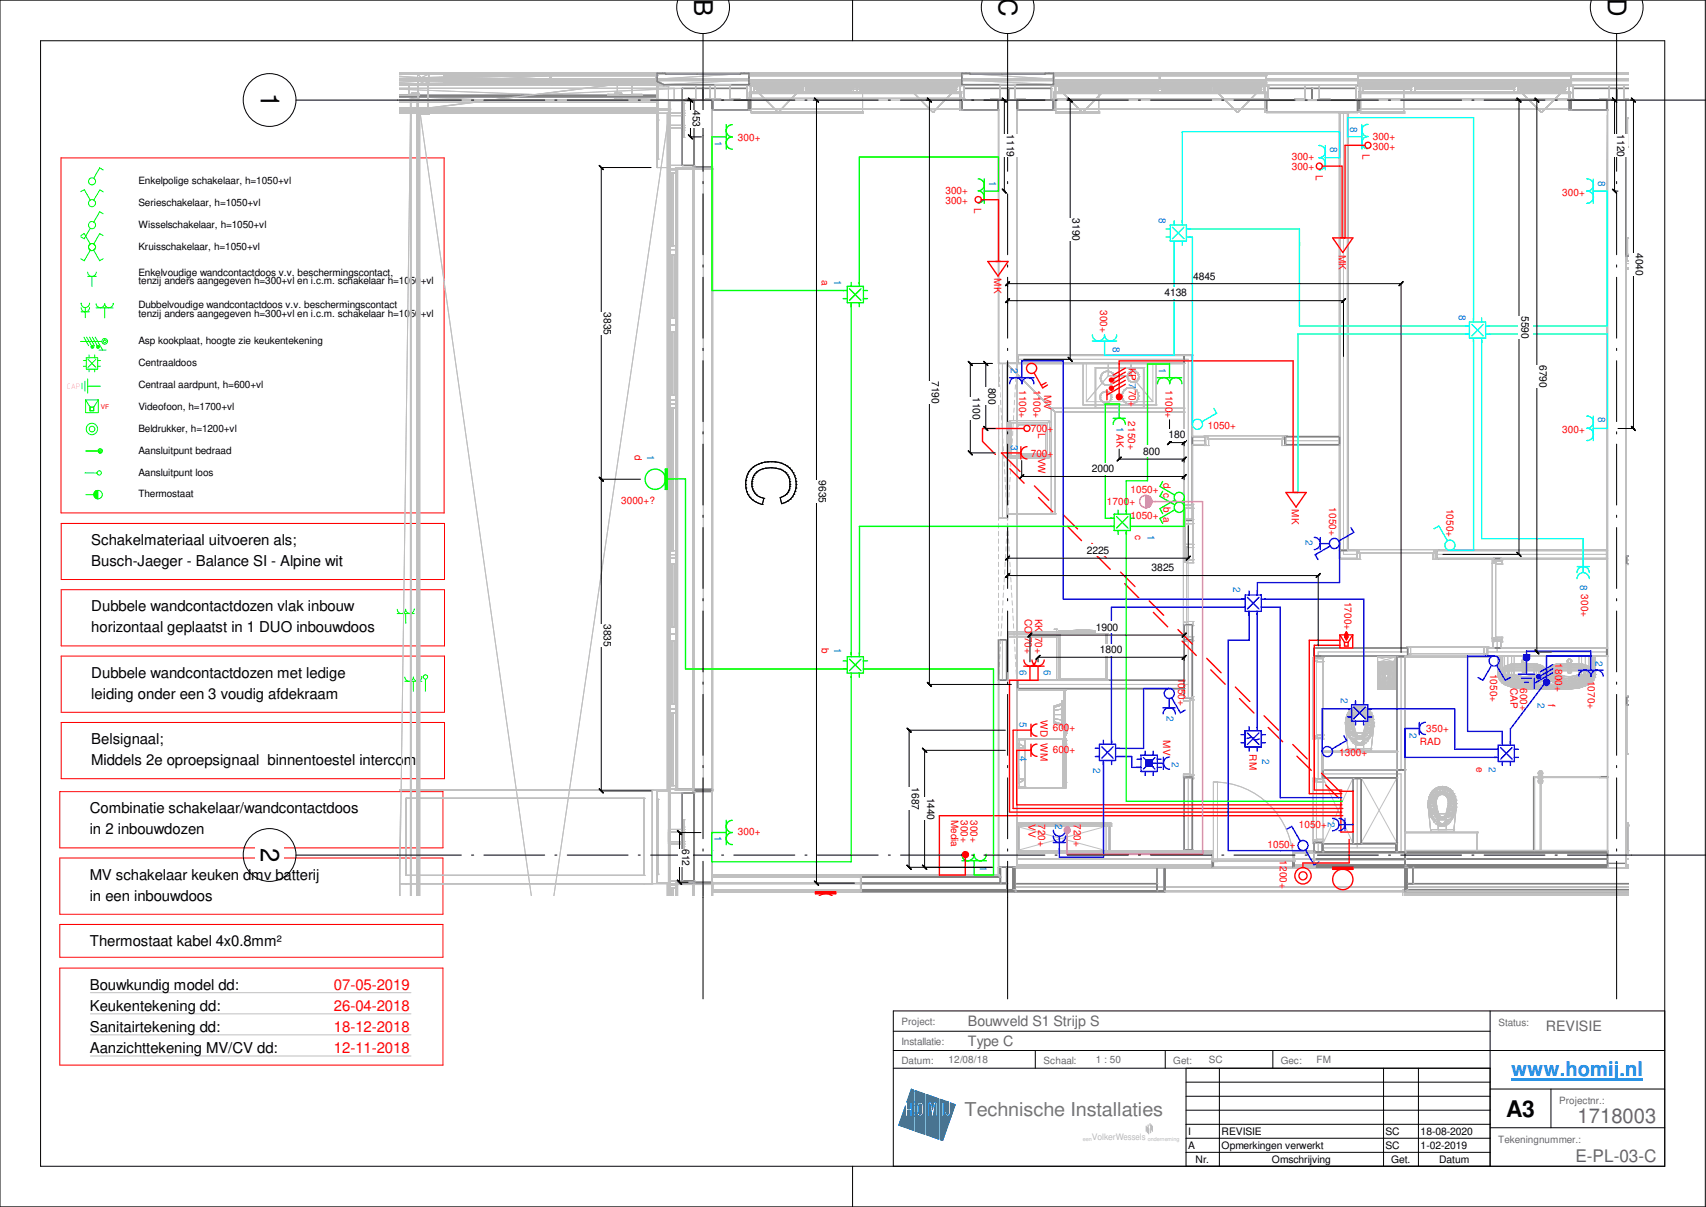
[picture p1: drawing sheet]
<svg xmlns="http://www.w3.org/2000/svg" width="420mm" height="297mm" viewBox="0 0 420 297" stroke-linecap="round" stroke-linejoin="round" font-family="sans-serif">
<defs><g id="words">
<g font-size="6.3">
<text x="171" y="-.3" transform="rotate(90 171 -.3)">B</text>
<text x="246" y="-.5" transform="rotate(90 246 -.5)">C</text>
<text x="396" y="-.5" transform="rotate(90 396 -.5)">D</text>
<text x="64.3" y="22.9" transform="rotate(90 64.3 22.9)">1</text>
<text x="64.3" y="208.7" transform="rotate(90 64.3 208.7)">2</text>
</g>
<text font-size="5.6" x="371" y="274.9">A3</text>
<text font-size="5" fill="#0080ff" x="372.2" y="264.9">www.homij.nl</text>
<text font-size="5" fill="#676767" x="388.5" y="276.3">1718003</text>
<text font-size="4.7" fill="#767676" x="237.5" y="274.7">Technische Installaties</text>
<text font-size="4.3" fill="#676767" x="388" y="286">E-PL-03-C</text>
<g font-size="3.7">
<text x="22.5" y="134.1">Schakelmateriaal uitvoeren als;</text>
<text x="22.5" y="139.3">Busch-Jaeger - Balance SI - Alpine wit</text>
<text x="22.5" y="150.4">Dubbele wandcontactdozen vlak inbouw</text>
<text x="22.5" y="155.6">horizontaal geplaatst in 1 DUO inbouwdoos</text>
<text x="22.5" y="166.8">Dubbele wandcontactdozen met ledige</text>
<text x="22.5" y="172">leiding onder een 3 voudig afdekraam</text>
<text x="22.5" y="183.1">Belsignaal;</text>
<text x="22.5" y="188.3">Middels 2e oproepsignaal binnentoestel intercom</text>
<text x="22.1" y="200.1">Combinatie schakelaar/wandcontactdoos</text>
<text x="22.1" y="205.3">in 2 inbouwdozen</text>
<text x="22.1" y="216.5">MV schakelaar keuken dmv batterij</text>
<text x="22.1" y="221.7">in een inbouwdoos</text>
<text x="22.1" y="232.8">Thermostaat kabel 4x0.8mm²</text>
<text x="22.1" y="243.5">Bouwkundig model dd:</text>
<text x="22.1" y="248.7">Keukentekening dd:</text>
<text x="22.1" y="253.9">Sanitairtekening dd:</text>
<text x="22.1" y="259.1">Aanzichttekening MV/CV dd:</text>
</g>
<g font-size="3.7" fill="#f00">
<text x="82.3" y="243.5">07-05-2019</text>
<text x="82.3" y="248.7">26-04-2018</text>
<text x="82.3" y="253.9">18-12-2018</text>
<text x="82.3" y="259.1">12-11-2018</text>
</g>
<g font-size="3.5" fill="#676767">
<text x="238.4" y="252.4">Bouwveld S1 Strijp S</text>
<text x="238.4" y="257.3">Type C</text>
<text x="380.7" y="253.7">REVISIE</text>
</g>
<g font-size="2.5">
<text x="170.6" y="27.1" transform="rotate(90 170.6 27.1)">453</text>
<text x="247.9" y="33.1" transform="rotate(90 247.9 33.1)">1119</text>
<text x="398.3" y="33.1" transform="rotate(90 398.3 33.1)">1120</text>
<text x="34.1" y="45.4">Enkelpolige schakelaar, h=1050+vl</text>
<text x="34.1" y="50.8">Serieschakelaar, h=1050+vl</text>
<text x="264.2" y="53.8" transform="rotate(90 264.2 53.8)">3190</text>
<text x="34.1" y="56.1">Wisselschakelaar, h=1050+vl</text>
<text x="34.1" y="61.5">Kruisschakelaar, h=1050+vl</text>
<text x="402.9" y="62.3" transform="rotate(90 402.9 62.3)">4040</text>
<text x="34.1" y="67.9">Enkelvoudige wandcontactdoos v.v. beschermingscontact,</text>
<text x="34.1" y="70">tenzij anders aangegeven h=300+vl en i.c.m. schakelaar h=1050+vl</text>
<text x="293.8" y="68.8">4845</text>
<text x="34.1" y="75.9">Dubbelvoudige wandcontactdoos v.v. beschermingscontact</text>
<text x="34.1" y="77.9">tenzij anders aangegeven h=300+vl en i.c.m. schakelaar h=1050+vl</text>
<text x="148.7" y="76.8" transform="rotate(90 148.7 76.8)">3835</text>
<text x="286.8" y="72.9">4138</text>
<text x="374.7" y="77.8" transform="rotate(90 374.7 77.8)">55</text>
<text x="374.7" y="80.6" transform="rotate(90 374.7 80.6)">90</text>
<text x="34.1" y="84.7">Asp kookplaat, hoogte zie keukentekening</text>
<text x="379.1" y="89.8" transform="rotate(90 379.1 89.8)">6790</text>
<text x="34.1" y="90.1">Centraaldoos</text>
<text x="34.1" y="95.5">Centraal aardpunt, h=600+vl</text>
<text x="229.5" y="93.8" transform="rotate(90 229.5 93.8)">7190</text>
<text x="243.4" y="95.4" transform="rotate(90 243.4 95.4)">800</text>
<text x="34.1" y="100.9">Videofoon, h=1700+vl</text>
<text x="239.6" y="97.7" transform="rotate(90 239.6 97.7)">1100</text>
<text x="34.1" y="106.3">Beldrukker, h=1200+vl</text>
<text x="287.8" y="107.9">180</text>
<text x="34.1" y="111.7">Aansluitpunt bedraad</text>
<text x="281.6" y="111.9">800</text>
<text x="34.1" y="117.1">Aansluitpunt loos</text>
<text x="201.7" y="118.2" transform="rotate(90 201.7 118.2)">9635</text>
<text x="268.9" y="116.2">2000</text>
<text x="34.1" y="122.3">Thermostaat</text>
<text x="267.6" y="136.3">2225</text>
<text x="283.6" y="140.6">3825</text>
<text x="148.7" y="153.5" transform="rotate(90 148.7 153.5)">3835</text>
<text x="269.9" y="155.2">1900</text>
<text x="270.9" y="160.7">1800</text>
<text x="224.5" y="193.8" transform="rotate(90 224.5 193.8)">1687</text>
<text x="228.3" y="196.3" transform="rotate(90 228.3 196.3)">1440</text>
<text x="168" y="209" transform="rotate(90 168 209)">612</text>
<text x="292.6" y="279.2">I</text>
<text x="300.9" y="279.2">REVISIE</text>
<text x="341.2" y="279.2">SC</text>
<text x="349.9" y="279.2">18-08-2020</text>
<text x="292.6" y="282.7">A</text>
<text x="294.5" y="286.1">Nr.</text>
<text x="300.9" y="282.7">Opmerkingen verwerkt</text>
<text x="313.3" y="286.1">Omschrijving</text>
<text x="341.2" y="282.7">SC</text>
<text x="342.6" y="286.1">Get.</text>
<text x="349.9" y="282.7">1-02-2019</text>
<text x="354.5" y="286.1">Datum</text>
</g>
<g font-size="2.5" fill="#0080c0">
<text x="176.1" y="34.6" transform="rotate(90 176.1 34.6)">1</text>
<text x="332.5" y="31.2" transform="rotate(90 332.5 31.2)">8</text>
<text x="327.6" y="36.2" transform="rotate(90 327.6 36.2)">8</text>
<text x="243.6" y="44.6" transform="rotate(90 243.6 44.6)">1</text>
<text x="393.6" y="44.5" transform="rotate(90 393.6 44.5)">8</text>
<text x="285.4" y="53.6" transform="rotate(90 285.4 53.6)">8</text>
<text x="205.4" y="68.9" transform="rotate(90 205.4 68.9)">1</text>
<text x="359.3" y="77.4" transform="rotate(90 359.3 77.4)">8</text>
<text x="274.1" y="85.4" transform="rotate(90 274.1 85.4)">8</text>
<text x="248.9" y="90.5" transform="rotate(90 248.9 90.5)">2</text>
<text x="285.4" y="90.7" transform="rotate(90 285.4 90.7)">1</text>
<text x="275" y="105.1" transform="rotate(90 275 105.1)">1AK</text>
<text x="393.6" y="102.5" transform="rotate(90 393.6 102.5)">8</text>
<text x="159.4" y="112" transform="rotate(90 159.4 112)">1</text>
<text x="248.9" y="109.6" transform="rotate(90 248.9 109.6)">3</text>
<text x="282.6" y="131.6" transform="rotate(90 282.6 131.6)">1</text>
<text x="321.5" y="133" transform="rotate(90 321.5 133)">2</text>
<text x="389.2" y="143.9" transform="rotate(90 389.2 143.9)">8</text>
<text x="303.7" y="144.5" transform="rotate(90 303.7 144.5)">2</text>
<text x="205.4" y="159.5" transform="rotate(90 205.4 159.5)">1</text>
<text x="251.1" y="164.9" transform="rotate(90 251.1 164.9)">6</text>
<text x="257.1" y="164.9" transform="rotate(90 257.1 164.9)">6</text>
<text x="393" y="162.6" transform="rotate(90 393 162.6)">2</text>
<text x="330.2" y="171.7" transform="rotate(90 330.2 171.7)">2</text>
<text x="378.6" y="172.9" transform="rotate(90 378.6 172.9)">2</text>
<text x="251.1" y="177.6" transform="rotate(90 251.1 177.6)">5</text>
<text x="287.3" y="176.1" transform="rotate(90 287.3 176.1)">2</text>
<text x="251.1" y="186" transform="rotate(90 251.1 186)">4</text>
<text x="347.1" y="180.5" transform="rotate(90 347.1 180.5)">2</text>
<text x="269.2" y="189.1" transform="rotate(90 269.2 189.1)">2</text>
<text x="288.6" y="187.4" transform="rotate(90 288.6 187.4)">2</text>
<text x="310.8" y="186.9" transform="rotate(90 310.8 186.9)">2</text>
<text x="366.6" y="188.7" transform="rotate(90 366.6 188.7)">2</text>
<text x="259.8" y="202.7" transform="rotate(90 259.8 202.7)">2</text>
<text x="327" y="202.3" transform="rotate(90 327 202.3)">2</text>
<text x="176" y="205.8" transform="rotate(90 176 205.8)">1</text>
<text x="241.3" y="213.1" transform="rotate(90 241.3 213.1)">1</text>
</g>
<g font-size="2.5" fill="#f00">
<text x="181.7" y="34.7">300+</text>
<text x="338.1" y="34.5">300+</text>
<text x="318.1" y="39.3">300+</text>
<text x="318.1" y="41.9">300+</text>
<text x="335.6" y="37.8" transform="rotate(90 335.6 37.8)">L</text>
<text x="338.1" y="37">300+</text>
<text x="232.8" y="47.7">300+</text>
<text x="324.1" y="43.1" transform="rotate(90 324.1 43.1)">L</text>
<text x="232.8" y="50.1">300+</text>
<text x="239.9" y="51.2" transform="rotate(90 239.9 51.2)">L</text>
<text x="384.8" y="48.2">300+</text>
<text x="329.7" y="62.7" transform="rotate(90 329.7 62.7)">MK</text>
<text x="202.4" y="68.9" transform="rotate(90 202.4 68.9)">a</text>
<text x="244.8" y="68.5" transform="rotate(90 244.8 68.5)">MK</text>
<text x="270.9" y="76.3" transform="rotate(90 270.9 76.3)">300+</text>
<text x="251" y="96" transform="rotate(90 251 96)">1100+</text>
<text x="254.5" y="96" transform="rotate(90 254.5 96)">1100+</text>
<text x="278" y="90.5" transform="rotate(90 278 90.5)">KP770+</text>
<text x="287" y="96" transform="rotate(90 287 96)">1100+</text>
<text x="257.1" y="97.2" transform="rotate(90 257.1 97.2)">MV</text>
<text x="253.9" y="106.3">700+</text>
<text x="255.7" y="106.6" transform="rotate(90 255.7 106.6)">L</text>
<text x="277.8" y="103.7" transform="rotate(90 277.8 103.7)">2150+</text>
<text x="297.4" y="105.5">1050+</text>
<text x="384.8" y="106.6">300+</text>
<text x="156.3" y="112" transform="rotate(90 156.3 112)">d</text>
<text x="253.9" y="112.3">700+</text>
<text x="255.7" y="112.6" transform="rotate(90 255.7 112.6)">VW</text>
<text x="286.6" y="118.8" transform="rotate(90 286.6 118.8)">d c</text>
<text x="153" y="124.1">3000+?</text>
<text x="272.6" y="124.3">1700+</text>
<text x="278.4" y="121.2">1050+</text>
<text x="286.6" y="124.7" transform="rotate(90 286.6 124.7)">b a</text>
<text x="318.2" y="125.3" transform="rotate(90 318.2 125.3)">MK</text>
<text x="327.3" y="124.8" transform="rotate(90 327.3 124.8)">1050+</text>
<text x="356.3" y="125.2" transform="rotate(90 356.3 125.2)">1050+</text>
<text x="278.4" y="127.6">1050+</text>
<text x="279.6" y="131.6" transform="rotate(90 279.6 131.6)">c</text>
<text x="331.1" y="148.1" transform="rotate(90 331.1 148.1)">1700+</text>
<text x="389.4" y="146.3" transform="rotate(90 389.4 146.3)">300+</text>
<text x="252.4" y="152.3" transform="rotate(90 252.4 152.3)">CO</text>
<text x="254.9" y="152.3" transform="rotate(90 254.9 152.3)">KK</text>
<text x="202.4" y="159.5" transform="rotate(90 202.4 159.5)">b</text>
<text x="252.4" y="156.7" transform="rotate(90 252.4 156.7)">70+</text>
<text x="254.9" y="156.7" transform="rotate(90 254.9 156.7)">70+</text>
<text x="290.2" y="166.7" transform="rotate(90 290.2 166.7)">1050+</text>
<text x="367" y="165.8" transform="rotate(90 367 165.8)">1050+</text>
<text x="383" y="163.3" transform="rotate(90 383 163.3)">1800+</text>
<text x="391" y="167.5" transform="rotate(90 391 167.5)">1070+</text>
<text x="372" y="169.3" transform="rotate(90 372 169.3)">CAP</text>
<text x="374.4" y="169.3" transform="rotate(90 374.4 169.3)">600+</text>
<text x="381.3" y="173.3" transform="rotate(90 381.3 173.3)">f</text>
<text x="256.3" y="177.2" transform="rotate(90 256.3 177.2)">WD</text>
<text x="259.3" y="180">600+</text>
<text x="256.3" y="182.8" transform="rotate(90 256.3 182.8)">WM</text>
<text x="259.3" y="185.4">600+</text>
<text x="286.5" y="182.2" transform="rotate(90 286.5 182.2)">MV</text>
<text x="307.8" y="185.7" transform="rotate(90 307.8 185.7)">RM</text>
<text x="351.2" y="180.1">350+</text>
<text x="329.8" y="186.1">1300+</text>
<text x="363.6" y="188.7" transform="rotate(90 363.6 188.7)">e</text>
<text x="234.2" y="201.8" transform="rotate(90 234.2 201.8)">Media</text>
<text x="236.6" y="201.8" transform="rotate(90 236.6 201.8)">300+</text>
<text x="239" y="201.8" transform="rotate(90 239 201.8)">300+</text>
<text x="253.3" y="202.9" transform="rotate(90 253.3 202.9)">VV</text>
<text x="255.7" y="202.9" transform="rotate(90 255.7 202.9)">720+</text>
<text x="264.5" y="202.9" transform="rotate(90 264.5 202.9)">720+</text>
<text x="319.9" y="203.7">1050+</text>
<text x="181.7" y="205.5">300+</text>
<text x="312.1" y="208.8">1050+</text>
<text x="315.2" y="211.7" transform="rotate(90 315.2 211.7)">1200+</text>
</g>
<g font-size="2.5" fill="#676767">
<text x="222" y="252.3">Project:</text>
<text x="222" y="257.3">Installatie:</text>
<text x="369" y="252.6">Status:</text>
<text x="222" y="261.8">Datum:</text>
<text x="233.6" y="261.7">12/08/18</text>
<text x="257" y="261.8">Schaal:</text>
<text x="269.9" y="261.7">1 : 50</text>
<text x="289" y="261.8">Get:</text>
<text x="297.7" y="261.7">SC</text>
<text x="315.5" y="261.8">Gec:</text>
<text x="324.2" y="261.7">FM</text>
<text x="384" y="271.7">Projectnr.:</text>
<text x="369" y="281.3">Tekeningnummer.:</text>
</g>
<text font-size="2.4" fill="#f00" x="349.7" y="183.4">RAD</text>
<text font-size="2.2" fill="#bababa" x="268.9" y="280.7">VolkerWessels</text>
<text font-size="2" fill="#f00" x="16.5" y="95.7">CAP</text>
<text font-size="1.6" fill="#f00" x="24.8" y="100.7">VF</text>
<text font-size="1.4" fill="#bababa" x="282.7" y="280.7">onderneming</text>
</g></defs>
<path d="M23.1 120.7h1v2.1h-1z" fill="#0f0"/>
<path d="M15 38.9h94.4v87.3h-94.4zM15.1 128.8h94.4v13.8h-94.4zM15.1 145.1h94.4v13.9h-94.4zM15.1 161.5h94.4v13.8h-94.4zM15.1 177.8h94.4v13.8h-94.4zM14.7 194.8h94.4v13.9h-94.4zM14.7 211.2h94.4v13.8h-94.4zM14.7 227.5h94.4v8.1h-94.4zM14.7 238.2h94.4v23.9h-94.4z" fill="none" stroke="#f00" stroke-width=".25"/>
<g fill="none" stroke="#0f0" stroke-width=".25">
<path d="M19.9 47.2l.9-.5 1.4 2.6M19.9 58l.8-.5 1.5 2.6M22.2 56.2l-1.5 2.6-.8-.5M25.4 52.6l-.8-.5-1.5 2.6M25.4 41.8l-.8-.5-1.5 2.6M25.4 58l-.8-.5-1.5 2.6M25.4 47.2l-.8-.5-1.5 2.6M19.9 76.7h2.2M20 74.6a1.04 1.04 0 0 0 1 1.1 1.04 1.04 0 0 0 1.1-1.1M20 75.7a1.04 1.04 0 0 0 1 1 1.04 1.04 0 0 0 1.1-1M21 75.7v2.5M21.6 67a1.06 1.06 0 0 0 1 1 1.06 1.06 0 0 0 1.1-1"/>
<path d="M21.6 68h2.1M22.2 61.6l-1.5 2.6-.8-.5M22.6 68v2.5M23.1 61.6l1.5 2.6 .8-.5M23.7 75.8h4.2M25.8 75.8v2.4M27.9 74.7a1.06 1.06 0 0 1-1 1 1.06 1.06 0 0 1-1.1-1 1.06 1.06 0 0 1-1.1 1 1.06 1.06 0 0 1-1-1M19.9 84h5.2M20.2 94.3v1.4M20.5 88.7h.8M20.5 90.1h.8M20.7 83l1.1 2.1"/>
<path d="M20.9 93.8v2.5M21.1 98.4v3.2h3.1v-3.2M21.1 98.4h3.1M21.1 98.4l1.1 1.8M21.3 88h2.7v2.8h-2.7zM21.3 83l1.3 2.1M21.6 93.3v3.5M21.6 95h3.2M21.7 88.4l1.9 2M21.9 87.3v.7M21.9 90.8v.7M22.1 83l1.1 2.1"/>
<path d="M22.6 85.3h.2v.2h-.2zM22.7 83l1.3 2.1M23.3 87.3v.7M23.3 90.8v.7M23.5 83l1.8 3.1M23.6 88.4l-1.9 2M24 85.3h.3v.2h-.3zM24 88.7h.8M24 90.1h.8M24.2 98.4l-1.1 1.8M24.4 86.1h1.7M20.9 116.4h3"/>
<path d="M21.2 111h2.9M22.2 100.2h.9M22.2 100.2v.9h.9v-.9M21.2 121.7h1.9M24.1 120.7v2.1M24.2 120.7a1.04 1.04 0 0 0-1.1 1 1.04 1.04 0 0 0 1.1 1.1M97.8 151h4.2M99.9 151v2.5M102 149.9a1.06 1.06 0 0 1-1 1.1 1.06 1.06 0 0 1-1.1-1.1 1.04 1.04 0 0 1-1 1.1 1.04 1.04 0 0 1-1.1-1.1M99.7 167.7h4.2M101.8 167.7v2.4M103.9 166.6a1.04 1.04 0 0 1-1 1 1.04 1.04 0 0 1-1.1-1 1.06 1.06 0 0 1-1 1.1 1.06 1.06 0 0 1-1.1-1.1"/>
<path d="M104.8 167.2v2.9"/>
<circle cx="22.7" cy="55.4" r=".88"/>
<circle cx="22.7" cy="50" r=".87"/>
<circle cx="22.7" cy="44.6" r=".87"/>
<circle cx="22.7" cy="60.8" r=".87"/>
<circle cx="22.7" cy="85.4" r=".37"/>
<circle cx="24.1" cy="85.4" r=".37"/>
<circle cx="25.8" cy="84" r=".7"/>
<circle cx="25.8" cy="84" r=".35"/>
<circle cx="22.6" cy="105.6" r="1.4"/>
<circle cx="22.7" cy="105.6" r=".7"/>
<circle cx="24.4" cy="116.4" r=".54"/>
<circle cx="24.7" cy="111" r=".52"/>
<circle cx="24.7" cy="111" r=".27"/>
<circle cx="24.1" cy="121.7" r="1.05"/>
<circle cx="104.8" cy="166.6" r=".54"/>
</g>
<g fill="none" stroke="#c0c0c0" stroke-width=".25">
<path d="M98.5 24.6h301.9M400.4 24.6h.1M400.4 24.6v41.4M400.4 66h.1M400.4 66h.8M325.8 191.4h.1M325.8 191.4h7.4M325.8 191.4v16.2M333.2 191.4h.1M333.2 191.4v16.2M335.2 191.4h.1M335.2 191.4h8.8"/>
<path d="M335.2 191.4v16M344 191.4h.1M344 191.4v16M250.4 203.4h.1M250.4 209.3h.1M250.4 203.4h22M250.4 203.4v5.9M250.4 209.3h22M272.4 209.3h.1M272.4 203.4h.1M272.4 203.4v5.9M325.8 207.6h.1"/>
<path d="M325.8 207.6h7.4M333.2 207.6h.1M335.2 207.4h.1M335.2 207.4h8.8M344 207.4h.1M345.5 219h.1M345.5 219h55.7M345.5 219v1.3M400.4 203.4h.1M400.4 209.3h.1M400.4 203.4v5.9M400.4 203.4h.8"/>
<path d="M400.4 209.3h.8M22.3 244.3h78.9M22.3 249.5h78.9M22.3 254.7h78.9M22.3 259.9h78.9"/>
</g>
<path d="M395.9 24.6h4.5v187.9h-4.5z" fill="#fff"/>
<path d="M395.9 24.6h4.5v187.9h-4.5z" fill="none" stroke="#808080" stroke-width=".34"/>
<path d="M395.9 24.6h.1M400.4 24.6h.1M395.9 212.5h.1M400.4 212.5h.1" fill="none" stroke="#c0c0c0" stroke-width=".25"/>
<path d="M245.9 24.6h4.5v188.8h-4.5z" fill="#fff"/>
<path d="M245.9 24.6h4.5v64.8h-4.5zM245.9 167.4h4.5v46h-4.5z" fill="none" stroke="#808080" stroke-width=".34"/>
<path d="M245.9 24.6h.1M250.4 24.6h.1M245.9 89.4h.1M250.4 89.4h.1M245.9 167.4h.1M250.4 167.4h.1M245.9 213.4h.1M250.4 213.4h.1" fill="none" stroke="#c0c0c0" stroke-width=".25"/>
<path d="M170.9 24.6h4.4v16.5h-4.4z" fill="#fff"/>
<path d="M170.9 24.6h4.4v16.5h-4.4z" fill="none" stroke="#808080" stroke-width=".47"/>
<g fill="#c0c0c0">
<circle cx="175.3" cy="41.1" r=".17"/>
<circle cx="170.9" cy="41.1" r=".17"/>
<circle cx="170.9" cy="24.6" r=".17"/>
<circle cx="175.3" cy="24.6" r=".17"/>
</g>
<path d="M98.5 24.6h2.6" fill="none" stroke="#c0c0c0" stroke-width=".34"/>
<circle cx="101.1" cy="24.6" r=".17" fill="#c0c0c0"/>
<path d="M98.5 24.6h2.6" fill="none" stroke="#c0c0c0" stroke-width=".34"/>
<circle cx="101.1" cy="24.6" r=".17" fill="#c0c0c0"/>
<path d="M98.5 24.6h2.6v195.7" fill="none" stroke="#c0c0c0" stroke-width=".34"/>
<path d="M170.9 194.8h4.4v22.3h-4.4z" fill="#fff"/>
<path d="M170.9 194.8h4.4v22.3h-4.4z" fill="none" stroke="#808080" stroke-width=".47"/>
<g fill="#c0c0c0">
<circle cx="175.3" cy="217.1" r=".17"/>
<circle cx="170.9" cy="217.1" r=".17"/>
<circle cx="170.9" cy="194.8" r=".17"/>
<circle cx="175.3" cy="194.8" r=".17"/>
</g>
<g fill="none" stroke="#c0c0c0" stroke-width=".25">
<path d="M245.9 90.8v1.1M245.9 92.7v1.1M245.9 94.7v1.1M245.9 96.6v1.1M245.9 98.5v1.1M246 90.9v1.1M246.1 92.8l.1 1.1M246.2 94.7l.1 1.1M246.3 96.6l.1 1.1M246.4 98.5l.1 1.1M246.8 89.4h-.9v.7M247.6 89.4h1.1"/>
<path d="M249.5 89.4h.9M249.9 98.5l-.1 1.1M250 96.6l-.1 1.1M250.1 94.7l-.1 1.1M250.2 92.8l-.1 1.1M250.3 90.9l-.1 1.1M250.4 89.4v.7M250.4 89.4v.6M250.4 90.8v1.1M250.4 92.7v1.1M250.4 94.7v1.1M250.4 96.6v1.1"/>
<path d="M250.4 98.5v1.1M245.9 100.3v1.1M245.9 102.2v1.1M245.9 104.1v1.1M245.9 106v1.1M245.9 107.9v1.1M245.9 109.9v1.1M245.9 111.8v1.1M245.9 113.7v1.1M245.9 115.5v1.1M245.9 117.4v1.1M245.9 119.3v1.1"/>
<path d="M246.5 100.4l.1 1.1M246.6 102.3l.1 1.1M246.8 104.2v1.1M246.8 106.1l.1 1.1M247 108v1.1M247.1 109.9v1.1M247.2 111.8v1.1M247.3 113.7l.1 1.1M247.4 115.6l.1 1.1M247.5 117.5l.1 1.1M247.6 119.4l.1 1.1M248.7 119.4l-.1 1.1"/>
<path d="M248.8 117.5l-.1 1.1M248.9 115.6l-.1 1.1M249 113.7l-.1 1.1M249.1 111.8l-.1 1.1M249.2 109.9l-.1 1.1M249.3 108v1.1M249.4 106.1v1.1M249.6 104.2l-.1 1.1M249.6 102.3v1.1M249.8 100.4l-.1 1.1M250.4 100.3v1.1M250.4 102.2v1.1"/>
<path d="M250.4 104.1v1.1M250.4 106v1.1M250.4 107.9v1.1M250.4 109.9v1.1M250.4 111.8v1.1M250.4 113.7v1.1M250.4 115.5v1.1M250.4 117.4v1.1M250.4 119.3v1.1M245.9 121.2v1.1M245.9 123.1v1.1M245.9 125v1.1"/>
<path d="M245.9 127v1.1M245.9 128.9v1.1M245.9 130.8v1.1M245.9 132.6v1.1M245.9 134.5v1.1M245.9 136.4v1.1M245.9 138.3v1.1M247.6 138.3l-.1 1.1M247.7 136.4l-.1 1.1M247.7 121.2l.1 1.1M247.8 134.5l-.1 1.1M247.8 123.1l.1 1.1"/>
<path d="M247.9 132.6l-.1 1.1M247.9 125l.1 1.1M248 130.7l-.1 1.1M248.1 127v1.1l.1-1.1M248.1 130l.1-1.1v1.1M248.3 130.7v1.1M248.3 125v1.1M248.4 132.6l.1 1.1M248.5 123.1l-.1 1.1M248.5 134.5v1.1M248.5 121.2v1.1M248.6 136.4l.1 1.1"/>
<path d="M248.7 138.3l.1 1.1M250.4 121.2v1.1M250.4 123.1v1.1M250.4 125v1.1M250.4 127v1.1M250.4 128.9v1.1M250.4 130.8v1.1M250.4 132.6v1.1M250.4 134.5v1.1M250.4 136.4v1.1M250.4 138.3v1.1M245.9 140.2v1.1"/>
<path d="M245.9 142.2v1.1M245.9 144.1v1.1M245.9 146v1.1M245.9 147.8v1.1M245.9 149.7v1.1M245.9 151.6v1.1M245.9 153.5v1.1M245.9 155.4v1.1M245.9 157.3v1.2M245.9 159.3v1.1M246.4 159.2l-.1 1.1M246.5 157.3l-.1 1.1"/>
<path d="M246.6 155.4l-.1 1.1M246.7 153.5l-.1 1.1M246.8 151.6v1.1M246.9 149.7l-.1 1.1M247 147.8v1.1M247.1 145.9v1.1M247.2 144v1.1M247.4 142.1l-.1 1.1M247.5 140.2l-.1 1.1M248.8 140.2l.1 1.1M248.9 142.1l.1 1.1M249 144l.1 1.1"/>
<path d="M249.1 145.9l.1 1.1M249.3 147.8v1.1M249.4 149.7v1.1M249.5 151.6l.1 1.1M249.6 153.5v1.1M249.7 155.4l.1 1.1M249.8 157.3l.1 1.1M249.9 159.2l.1 1.1M250.4 140.2v1.1M250.4 142.2v1.1M250.4 144.1v1.1M250.4 146v1.1"/>
<path d="M250.4 147.8v1.1M250.4 149.7v1.1M250.4 151.6v1.1M250.4 153.5v1.1M250.4 155.4v1.1M250.4 157.3v1.2M250.4 159.3v1.1M245.9 161.2v1.1M245.9 163.1v1.1M245.9 164.9v1.1M245.9 166.8v.6h.9M246 164.9v1.1"/>
<path d="M246.2 163l-.1 1.1M246.3 161.1l-.1 1.1M247.6 167.4h1.1M249.5 167.4h.9M250 161.1l.1 1.1M250.1 163l.1 1.1M250.2 164.9l.1 1.1M250.4 166.8v.6M250.4 161.2v1.1M250.4 163.1v1.1M250.4 164.9v1.1M325.8 191.4l7.4 16.2"/>
<path d="M333.2 191.4l-7.4 16.2M335.2 191.4l8.8 16M344 191.4l-8.8 16M345.5 219l4.3 1.3"/>
</g>
<path d="M312 24.6h22.3v3h-22.3z" fill="#fff"/>
<path d="M312 24.6h22.3v3h-22.3z" fill="none" stroke="#808080" stroke-width=".47"/>
<g fill="#c0c0c0">
<circle cx="334.3" cy="24.6" r=".17"/>
<circle cx="334.3" cy="27.6" r=".17"/>
<circle cx="312" cy="27.6" r=".17"/>
<circle cx="312" cy="24.6" r=".17"/>
</g>
<path d="M400.8 29.1v2.6M400.8 33.7v2.4" fill="none" stroke="#c0c0c0" stroke-width=".25"/>
<path d="M400.4 36.1h.8M400.8 29.1v7" fill="none" stroke="#c0c0c0" stroke-width=".34"/>
<circle cx="400.8" cy="36.1" r=".17" fill="#c0c0c0"/>
<path d="M400.7 36.1h.1" fill="none" stroke="#c0c0c0" stroke-width=".34"/>
<circle cx="400.7" cy="36.1" r=".17" fill="#c0c0c0"/>
<path d="M400.4 36.1h.3" fill="none" stroke="#c0c0c0" stroke-width=".34"/>
<g fill="#c0c0c0">
<circle cx="400.4" cy="36.1" r=".17"/>
<circle cx="400.4" cy="29.1" r=".17"/>
</g>
<path d="M400.4 29.1h.3" fill="none" stroke="#c0c0c0" stroke-width=".34"/>
<circle cx="400.7" cy="29.1" r=".17" fill="#c0c0c0"/>
<path d="M400.7 29.1h.1" fill="none" stroke="#c0c0c0" stroke-width=".34"/>
<circle cx="400.8" cy="29.1" r=".17" fill="#c0c0c0"/>
<path d="M401.2 29.1h-.8v7M400.8 58.6v4M400.4 62.6h.8" fill="none" stroke="#c0c0c0" stroke-width=".34"/>
<path d="M400.8 58.6v4" fill="none" stroke="#c0c0c0" stroke-width=".25"/>
<circle cx="400.8" cy="62.6" r=".17" fill="#c0c0c0"/>
<path d="M400.7 62.6h.1" fill="none" stroke="#c0c0c0" stroke-width=".34"/>
<circle cx="400.7" cy="62.6" r=".17" fill="#c0c0c0"/>
<path d="M400.4 62.6h.3" fill="none" stroke="#c0c0c0" stroke-width=".34"/>
<g fill="#c0c0c0">
<circle cx="400.4" cy="62.6" r=".17"/>
<circle cx="400.4" cy="58.6" r=".17"/>
</g>
<path d="M400.4 58.6h.3" fill="none" stroke="#c0c0c0" stroke-width=".34"/>
<circle cx="400.7" cy="58.6" r=".17" fill="#c0c0c0"/>
<path d="M400.7 58.6h.1" fill="none" stroke="#c0c0c0" stroke-width=".34"/>
<circle cx="400.8" cy="58.6" r=".17" fill="#c0c0c0"/>
<path d="M401.2 58.6h-.8v4" fill="none" stroke="#c0c0c0" stroke-width=".34"/>
<g fill="none" stroke="#c0c0c0" stroke-width=".25">
<path d="M98.5 18.2h187M98.5 18.1l8.9 .1M98.5 18.8l10.9 .7-10.9 .1M98.5 19.5h85.9l-22.6 .2M98.5 19.9h187M98.5 19.8l63.1 1M102.8 18.2h.1M102.8 19.6h.1M102.8 18.2v2.6M102.8 18.2l2.8 2.6M103 19.5h.1M103 19.4h.1"/>
<path d="M103 19.4v200.9M103 19.5v8.6M105.4 19.5h.1M105.4 19.5v8.6M105.5 19.5h.1M105.5 19.4h.1M105.5 19.4v8.7M105.6 18.2h.1M105.6 19.6h.1M105.6 18.2v2.6M105.6 18.2l-2.8 1.4M105.6 19.6l-2.8 1.2"/>
<path d="M107.4 18.2h.1M107.4 18h.1M107.4 18v.2M109.4 18h.1M109.4 18.6h.1M109.4 18v2.8M109.4 18.6h26.1M109.4 19.7l-10.9 .6M109.4 18l26.1 .2M109.4 18l-2 .2M109.4 18l26.1 .5M109.4 18.5h26.1"/>
<path d="M135.5 18.2h.1M135.5 18h.1M135.5 18.6h.1M135.5 18v2.8M135.5 18l-37 .2M135.5 18.5l-26.1 .1M135.5 18.6l-26.1 1.5 26.1 .1M135.5 19.9l-37 .7M135.5 18l-37 1.3 63.1-1.3M135.5 19.6l-37 .2M135.8 18.2h.1M135.8 18h.1"/>
<path d="M135.8 18.6h.1M135.8 18.6h26M135.8 18.5h26M135.8 18v2.8M159.5 18.2h.1M159.6 18h.1M159.6 18l-.1 .2M159.6 18l-61.1 .2M161.6 18.2h.1M161.6 18h.1M161.6 18v2.8M161.6 19.9l-63.1 .8"/>
<path d="M161.6 18l-63.1 1.4M161.8 18h.1M161.8 18.6h.1M161.8 19.7h.1M161.8 19.4h.1M161.8 19.6h.1M161.8 19.5l-63.3 .2h235.9M161.8 19.6h-63.3h187M161.8 18v23.2M161.8 19.5h-63.3l63.3 .2M161.8 19.5l-63.3 8M161.8 19.5l-63.3 7.9"/>
<path d="M161.8 19.7l1.6 1.1M161.8 19.7l.3 .4M163.8 18.2h.1M163.8 18h.1M163.8 18l.2 .2M163.8 18v.2M163.8 18l18.5 .2M164 18.2h.1M182.3 18.2h.1M182.5 18.2h.1M182.5 18h.1M182.5 18l-.2 .2"/>
<path d="M182.5 18v.2M184.4 18h.1M184.4 18.6h.1M184.4 18.6h52.5M184.4 18.5h52.5M184.4 18l.1 3.1M184.4 18l-22.6 1.5M184.4 19.7l-21 1.1M184.5 19.7h.1M236.8 19.7h.1M236.8 19.7v1.4M236.9 18h.1"/>
<path d="M236.9 18.6h.1M236.9 19.5h22.6M236.9 18v2.8M236.9 18l22.6 1.5M238.8 18.2h.1M238.8 18h.1M238.8 18l.1 .2M238.8 18v.2M238.9 18.2h.1M257.3 18.2h.1M257.4 18.2h.1M257.4 18h.1"/>
<path d="M257.4 18l-18.5 .2M257.4 18v.2M257.4 18l-.1 .2M259.5 18h.1M259.5 18.6h.1M259.5 18.6h26M259.5 18.5h26M259.5 18v2.8M259.5 19.5l-22.6 .2 22.6 1.1M259.5 19.7h.1M259.5 19.7v1.4M285.5 18.2h.1"/>
<path d="M285.5 18h.1M285.5 18.6h.1M285.5 18h-187l61 .2M285.5 18v2.8M285.7 18.2h.1M285.7 18h.1M285.7 18.6h.1M285.7 18.2h115.5M285.7 18h115.5M285.7 18.6h26.1M285.7 18.5h26.1M285.7 19.6h115.5"/>
<path d="M285.7 19.9h115.5M285.7 18v2.8M311.8 19.7h.1M311.8 19.7v1.4M311.8 18.6h.1M311.8 18h.1M311.8 19.5h22.6M311.8 18v2.8M313.9 18.2h.1M313.9 18h.1M313.9 18v.2M332.4 18.2h.1"/>
<path d="M332.4 18h.1M332.4 18v.2M334.4 18h.1M334.4 18.6h.1M334.4 18.6h52.4M334.4 18.5h52.4M334.4 18v2.8M334.5 19.7h.1M334.5 19.7h66.7M334.5 19.7v1.4M386.8 19.7h.1M386.8 19.7v1.4"/>
<path d="M386.8 18.6h.1M386.8 18h.1M386.8 19.5h14.4M386.8 18v2.8M388.8 18.2h.1M388.8 18h.1M388.8 18v.2M388.8 18l.2 .2M389 18.2h.1M98.5 21.8h69.5M98.5 24.6h85.4M98.5 22l69.5 2.6"/>
<path d="M98.5 23.4l4.2 1.2M98.5 20.8h187M98.5 27.8l65.8 .1M98.5 27.1h63.3M98.5 23.8h63.3M98.5 27h66.4M98.5 27.4h63.3M98.5 27.3h63.3M98.5 26.8h66.4M98.5 26.5h63.3M98.5 23.4h4.6M98.5 25.1h63.3"/>
<path d="M100.8 23.2h.1M100.8 20.8h.1M100.8 23.4h.1M100.8 23.2h2.3M100.8 20.8v2.6M101.1 24.6h.1M101.1 26.8h.1M101.1 24.6v195.7M101.1 26.8l-2.6 191.5M101.3 26.8v.2M101.4 22.9h.1M101.4 22.9v1.5h1.6"/>
<path d="M101.5 24.3h.1M101.5 22.9h.1M101.5 23v1.3M101.5 24.3l1.4 .1M101.6 22.9h1.3M102.7 26.8h.1M102.7 26.8v193.5M102.7 24.6h.1M102.7 24.6v195.7M102.8 20.8h.1M102.9 24.4h.1M102.9 22.9h.1"/>
<path d="M102.9 24.3h.1M102.9 26.8h.1M102.9 27h.1M102.9 26.5h.1M102.9 25.1h.1M102.9 24.3v.1M102.9 25.1v195.2M102.9 26.5l58.9 .3M103 24.3h.1M103 23h.1M103 26.8h.1M103 27h.1"/>
<path d="M103 26.5h.1M103 28.1h.1M103 24.4h.1M103 22.9h-1.6M103 22.9v1.4M103 28.1h2.5M103 22.9h.1M103.1 23.2h.1M103.1 23.4h.1M103.1 23.2v.2M103.3 26.8h.1M103.3 26.8v193.5"/>
<path d="M103.3 26.8l27.5 193.5M105.4 28.1h.1M105.5 26.8h.1M105.5 27h.1M105.5 26.5h.1M105.5 28.1h.1M105.5 25.1h.1M105.6 20.8h.1M109.4 20.8h.1M109.4 20.4h.1M109.4 20.4h26.1M109.4 20.2l26.1 .2"/>
<path d="M135.5 20.8h.1M135.5 20.4h.1M135.5 20.4l-26.1 .4M135.8 20.8h.1M135.8 20.4h.1M135.8 20.4h26M135.8 20.2h26M149.6 23.4h.1M149.6 23.2h.1M149.6 23.2h2.5M149.6 23.4h8.4M149.6 23.2v.2"/>
<path d="M151.4 22.9h.1M151.4 22.9v1.5h1.6v-1.5h-.1M151.4 22.9h1.6M151.5 24.3h.1M151.5 22.9h.1M152.1 23.4h.1M152.1 20.8h.1M152.1 23.2h.1M152.1 20.8v2.6M152.9 24.4h.1M152.9 22.9h.1M152.9 22.9h-1.3v1.5h1.3"/>
<path d="M152.9 24.3h.1M152.9 24.3v.1M153 24.3h.1M153 23h.1M153 22.9v1.4M153 24.4h.1M155.7 23.2h.1M155.7 20.8h.1M155.7 23.4h.1M155.7 23.2h2.3M155.7 20.8v2.6M158 23.2h.1"/>
<path d="M158 23.4h.1M158 23.2v.2M161.6 20.8h.1M161.8 20.8h.1M161.8 20.4h.1M161.8 27.9h.1M161.8 27.6h.1M161.8 27.1h.1M161.8 23.8h.1M161.8 23.4h.1M161.8 27.3h.1M161.8 27.4h.1"/>
<path d="M161.8 20.3h.1M161.8 29.5h.1M161.8 39.2h.1M161.8 20h.1M161.8 26.5h.1M161.8 26.8h.1M161.8 25.1h.1M161.8 21.1h2.8M161.8 27.6h-63.3l63.3 .2M161.8 27.6l-63.3 .2h63.3M161.8 20.3l1.6 .8M161.8 20.3l.3 .1"/>
<path d="M161.8 29.5h.3M161.8 20l.2 .1M161.8 20l.3 .1M162 20.1h.1M162 20.1l1.4 .7M162.1 39.2h.1M162.1 20.4h.1M162.1 29.5h.1M162.1 20.4v18.8M162.1 20.4l1.3 .7M162.1 39.2h-.3M162.1 20.1l1.3 .7"/>
<path d="M163.3 21v.1M163.4 21.1h.1M163.4 20.8h.1M164.1 21.1h.1M164.3 27.9h.1M164.3 27.9v166.5M164.6 21.1h.1M164.6 28.4h.1M164.6 30.9h.1M164.6 31.5h.1M164.6 27.9h.1M164.6 27.9h3.8"/>
<path d="M164.6 21.1v20.1M164.6 28.4h3.8M164.6 30.9h3.8M164.6 31.5h3.8M164.8 24.8h.1M164.8 26.8h.1M164.8 27h.1M164.8 24.8v195.5M164.8 24.8h3.2M164.9 26.8h.1M164.9 27h.1M164.9 26.8v.2"/>
<path d="M164.9 24.6h.1M164.9 24.8h.1M164.9 24.6v195.7M164.9 26.8l-28.5 193.5M166 21.8h.1M166 24.6h.1M166 21.8v2.8M166 21.8l-63.3 2.8M168 24.6h.1M168 21.8h.1M168 24.8h.1M168 21.8v2.8"/>
<path d="M168 24.8v15.9M168 21.8l-65.3 2.8M168.2 27.3h.1M168.2 28.4h.1M168.2 30.9h.1M168.2 32h.1M168.2 31.5h.1M168.2 33.8h.1M168.2 27.9h.1M168.2 25.4h.1M168.2 27.3h.2M168.2 25.4v3"/>
<path d="M168.2 30.9v2.9M168.2 32h.2M168.2 33.8h.2M168.2 25.4h.2M168.4 27.3h.1M168.4 28.4h.1M168.4 30.9h.1M168.4 32h.1M168.4 31.5h.1M168.4 27.9h.1M168.4 25.4h.1M168.4 33.8h.1"/>
<path d="M168.4 25.4v8.4M169 24.6h.1M169 24.4h.1M169 24.4h2.3M169 24.4v.2M170.9 24.8h.1M171.3 24.6h.1M171.3 24.4h.1M171.3 20.8h.1M171.3 20.8v3.8M173.1 21.8h.1M173.1 24.6h.1"/>
<path d="M173.7 24.4h.1M173.7 24.6h.1M173.7 24.4h3.6M173.7 24.4v.2M174.9 24.6h.1M174.9 20.8h.1M174.9 24.4h.1M174.9 20.8v3.8M175.3 27h.1M175.3 27v188.3M175.3 27h9.5M175.6 24.6h.1"/>
<path d="M175.6 27h.1M176.1 24.4h.1M176.1 24.6h.1M176.1 20.8h.1M176.1 20.8v3.8M177.3 24.4h.1M177.3 24.6h.1M177.3 24.4v.2M179.7 24.6h.1M179.7 20.8h.1M179.7 24.4h.1M179.7 24.4h2.5"/>
<path d="M179.7 20.8v3.8M182.2 24.6h.1M182.2 24.4h.1M182.2 24.4v.2M183.9 21h.1M183.9 24.2h.1M183.9 21.8h.1M183.9 24.6h.1M183.9 24.2h53.5M183.9 21h53.5M183.9 21v3.2M184.3 24.6h.1"/>
<path d="M184.3 27h.1M184.4 20.4h.1M184.4 20.8h.1M184.4 20.7h.1M184.4 21h.1M184.4 20.4h52.5M184.4 20.2h52.5M184.4 20.7h52.2M184.5 21h.1M184.5 21h52.3M184.6 24.2h.1M184.6 22.6h.1"/>
<path d="M184.6 22.6h52.1M184.6 22.6v4.4M184.6 22.7h.1M184.6 23h.1M184.6 27h.1M184.6 22.7h52M184.6 23h52M184.7 21h.1M184.7 20.7h.1M184.7 20.7v.3M184.8 21h.1M184.8 22.6h.1"/>
<path d="M184.8 24.2h.1M184.8 27h.1M184.8 23h.1M184.8 22.7h.1M184.8 26.8h.1M184.8 21v6M184.8 26.8h51.7M185 22.6h.1M185 21h.1M185 22.6h51.3M185 21.3h.1M185 27.5h.1"/>
<path d="M185 27.8h.1M185 27.6h.1M185 21.2h.1M185 27.9v-7.2h27.4v7.2M185 27.9h27.4M185 27.6h27.4M185 27.8h27.4M185 21.2h27.4M185 27.5h27.4M185 21.3h27.4M185.8 22h.1M185.8 21.5h.1"/>
<path d="M185.8 22.7h.1M185.8 21.2h.1M185.8 20.7h.1M185.8 22.6h.1M185.8 22h11.6M185.8 21.5h11.6M185.8 21.2h24.4M185.8 20.7v2M186.4 22.5h.1M186.4 21.2h.1M186.4 22.7h.1M186.4 21.7h.1"/>
<path d="M186.4 21.7h11M186.4 22.5h11M186.4 22.5l5.2 5.2M186.4 21.2v1.5M186.4 22.4h.1M186.4 22.3h.1M186.4 21.8h.1M186.4 22.3h11M186.4 21.8h11M186.4 22.4l5.2 5.3M186.4 22.4v.1M186.4 21.7v.8"/>
<path d="M191.6 27.7h.1M196.7 22.4h.1M196.7 22.5h.1M196.7 22.4v.1M196.7 22.4l-5.1 5.3M196.7 22.5l-5.1 5.2M197.2 22.7h.1M197.2 21.2h.1M197.2 21.2v1.5M197.4 22.5h.1M197.4 21.7h.1M197.4 22.3h.1"/>
<path d="M197.4 21.8h.1M197.4 21.7v.8M197.4 21.5h.1M197.4 22h.1M197.4 20.7h.1M197.4 22.6h.1M197.4 20.7v1.9M197.9 21.2h.1M197.9 22.7h.1M197.9 21.2v1.5M198.4 22h.1M198.4 21.5h.1"/>
<path d="M198.4 20.7h.1M198.4 22.6h.1M198.4 22h24.5M198.4 21.5h24.5M198.4 20.7v1.9M198.5 22.7h.1M198.5 21.2h.1M198.5 21.7h.1M198.5 22.5h.1M198.5 22.3h.1M198.5 21.8h.1M198.5 21.7h11"/>
<path d="M198.5 22.5h11M198.5 22.3h11M198.5 21.8h11M198.5 21.2v1.5M209.5 21.7h.1M209.5 22.5h.1M209.5 22.3h.1M209.5 21.8h.1M209.5 21.7v.8M209.5 22.7h.1M209.5 21.2h.1M209.5 21.2v1.5"/>
<path d="M210.2 21.2h.1M210.2 22.7h.1M210.2 20.7h.1M210.2 22.6h.1M210.2 20.7v2M211.1 22.7h.1M211.1 21.2h.1M211.1 20.7h.1M211.1 22.6h.1M211.1 21.2h24.4M211.1 20.7v2M211.8 22.7h.1"/>
<path d="M211.8 21.2h.1M211.8 22.5h.1M211.8 21.7h.1M211.8 22.3h.1M211.8 21.8h.1M211.8 21.7h11M211.8 22.5h11M211.8 22.3h10.9M211.8 21.8h10.9M211.8 21.2v1.5M212.4 21.2h.1M212.4 27.5h.1"/>
<path d="M212.4 27.6h.1M212.4 27.8h.1M212.4 21.3h.1M222.7 22.5h.1M222.7 21.7h.1M222.7 22.3h.1M222.7 21.8h.1M222.7 21.7v.8M222.8 22.7h.1M222.8 21.2h.1M222.8 22.5h.1M222.8 21.7h.1"/>
<path d="M222.8 21.2v1.5M222.9 22h.1M222.9 21.5h.1M222.9 20.7h.1M222.9 22.6h.1M222.9 20.7v1.9M223.4 21.2h.1M223.4 22.7h.1M223.4 21.2v1.5M223.9 22h.1M223.9 21.5h.1M223.9 20.7h.1"/>
<path d="M223.9 22.6h.1M223.9 21.7h.1M223.9 22.5h.1M223.9 22h11.6M223.9 21.5h11.6M223.9 21.7h11M223.9 22.5h11M223.9 20.7v1.9M223.9 22.3h.1M223.9 21.8h.1M223.9 22.3h11M223.9 21.8h11"/>
<path d="M223.9 21.7v.8M224.1 21.2h.1M224.1 22.7h.1M224.1 21.2v1.5M224.6 22.4h.1M224.6 22.5h.1M224.6 22.4l5.2 5.3M224.6 22.4v.1M224.6 22.5l5.2 5.2M229.8 27.7h.1M234.9 22.5h.1M234.9 22.4h.1"/>
<path d="M234.9 22.7h.1M234.9 21.2h.1M234.9 21.7h.1M234.9 22.3h.1M234.9 21.8h.1M234.9 22.5l-5.1 5.2M234.9 21.2v1.5M234.9 22.4l-5.1 5.3M235.5 21.5h.1M235.5 22h.1M235.5 21.2h.1M235.5 22.7h.1"/>
<path d="M235.5 20.7h.1M235.5 22.6h.1M235.5 20.7v2M236.3 21h.1M236.3 22.6h.1M236.3 21v1.6M236.5 21h.1M236.5 22.6h.1M236.5 24.2h.1M236.5 23h.1M236.5 27h.1M236.5 22.7h.1"/>
<path d="M236.5 26.8h.1M236.5 21v6M236.5 27h9.4M236.6 21h.1M236.6 20.7h.1M236.6 23h.1M236.6 22.7h.1M236.6 27h.1M236.6 20.7v.3M236.6 22.7v.3M236.7 24.2h.1M236.7 22.6h.1"/>
<path d="M236.7 22.6v1.6M236.8 21h.1M236.9 20.8h.1M236.9 20.4h.1M237 24.6h.1M237 27h.1M237.4 21h.1M237.4 24.2h.1M237.4 21.8h.1M237.4 24.6h.1M237.4 24.6h21.6M237.4 21v3.2"/>
<path d="M243.9 24.6h.1M243.9 24.4h.1M243.9 24.4h2.4M243.9 24.4v.2M245.7 24.6h.1M245.7 27h.1M245.9 27h.1M245.9 27v100.5M246.3 24.6h.1M246.3 24.4h.1M246.3 20.8h.1M246.3 20.8v3.8"/>
<path d="M248.2 24.6h.1M248.2 21.8h.1M248.4 21.8h.1M248.4 24.6h.1M249.9 24.6h.1M249.9 20.8h.1M249.9 24.4h.1M249.9 24.4h2.4M249.9 20.8v3.8M250.4 27h.1M250.4 27v184.4M250.4 27h9.4"/>
<path d="M250.6 24.6h.1M250.6 27h.1M252.3 24.4h.1M252.3 24.6h.1M252.3 24.4v.2M259 21.1h.1M259 24.3h.1M259 24.6h.1M259 21.8h.1M259 24.3h53.3M259 21.1h53.3M259 21.1v3.2"/>
<path d="M259.3 24.6h.1M259.3 27h.1M259.5 20.8h.1M259.5 20.4h.1M259.5 20.7h.1M259.5 20.4h26M259.5 20.2h26M259.5 21.1h.1M259.5 21h52.3M259.6 24.3h.1M259.6 22.7h.1M259.6 22.7h52.1"/>
<path d="M259.6 22.7v1.6M259.6 21h.1M259.6 20.7h.1M259.6 23h.1M259.6 27h.1M259.6 20.8h.1M259.6 20.7h52.1M259.6 20.7v.3M259.6 22.7v4.3M259.6 23h52.1M259.8 27h.1M259.8 23h.1"/>
<path d="M259.8 26.8h.1M259.8 22.7h.1M259.8 26.8h51.7M259.8 21.1h.1M259.8 24.3h.1M259.8 21.1v5.9M260 22.6h.1M260 21h.1M260 22.6h51.3M260 21v1.6M260 21.3h.1M260 27.5h.1"/>
<path d="M260 27.8h.1M260 27.6h.1M260 21.2h.1M260 27.9h10.6M260 27.6h10.6M260 27.8h10.6M260 27.9v-7.2h10.6v7.2M260 21.2h10.6M260 27.5h10.6M260 21.3h10.6M260.7 22h.1M260.7 21.5h.1"/>
<path d="M260.7 22.7h.1M260.7 21.2h.1M260.7 20.7h.1M260.7 22.6h.1M260.7 22h11.7M260.7 21.5h11.7M260.7 21.2h24.5M260.7 20.7v2M261.4 22.4h.1M261.4 22.5h.1M261.4 21.2h.1M261.4 22.7h.1"/>
<path d="M261.4 21.7h.1M261.4 22.3h.1M261.4 21.8h.1M261.4 21.7h11M261.4 22.5h11M261.4 22.3h10.9M261.4 21.8h10.9M261.4 22.5l5.2 5.2M261.4 22.4l5.2 5.3M261.4 21.2v1.5M266.6 27.7h.1M270.6 21.2h.1"/>
<path d="M270.6 27.5h.1M270.6 27.6h.1M270.6 27.8h.1M270.6 21.3h.1M271.7 22.4h.1M271.7 22.4v.1M271.7 22.4l-5.1 5.3M271.7 22.5h.1M271.7 22.5l-5.1 5.2M272.2 22.7h.1M272.2 21.2h.1M272.2 21.2v1.5"/>
<path d="M272.3 22.5h.1M272.3 21.7h.1M272.3 22.3h.1M272.3 21.8h.1M272.3 21.7v.8M272.4 22.5h.1M272.4 21.7h.1M272.4 21.5h.1M272.4 22h.1M272.4 20.7h.1M272.4 22.6h.1M272.4 20.7v1.9"/>
<path d="M272.9 21.2h.1M272.9 22.7h.1M272.9 21.2v1.5M273.3 22h.1M273.3 21.5h.1M273.3 20.7h.1M273.3 22.6h.1M273.3 22h24.6M273.3 21.5h24.6M273.3 20.7v1.9M273.6 22.7h.1M273.6 21.2h.1"/>
<path d="M273.6 21.7h.1M273.6 22.5h.1M273.6 22.3h.1M273.6 21.8h.1M273.6 21.7h10.9M273.6 22.5h10.9M273.6 22.3h10.9M273.6 21.8h10.9M273.6 21.2v1.5M284.5 21.7h.1M284.5 22.5h.1M284.5 22.3h.1"/>
<path d="M284.5 21.8h.1M284.5 21.7v.8M284.5 22.7h.1M284.5 21.2h.1M284.5 21.2v1.5M285.2 21.2h.1M285.2 22.7h.1M285.2 20.7h.1M285.2 22.6h.1M285.2 20.7v2M285.5 20.4h.1M285.5 20.8h.1"/>
<path d="M285.7 20.8h.1M285.7 20.4h.1M285.7 20.8h115.5M285.7 20.4h26.1M285.7 20.2h26.1M286.1 22.7h.1M286.1 21.2h.1M286.1 20.7h.1M286.1 22.6h.1M286.1 21.2h24.5M286.1 20.7v2M286.8 22.7h.1"/>
<path d="M286.8 21.2h.1M286.8 21.7h.1M286.8 21.7h10.9M286.8 22.5h10.9M286.8 21.2v1.5M286.8 22.5h.1M286.8 22.3h.1M286.8 21.8h.1M286.8 22.3h10.9M286.8 21.8h10.9M297.7 22.7h.1M297.7 21.2h.1"/>
<path d="M297.7 22.5h.1M297.7 21.7h.1M297.7 22.3h.1M297.7 21.8h.1M297.7 21.2v1.5M297.9 22h.1M297.9 21.5h.1M297.9 20.7h.1M297.9 22.6h.1M297.9 20.7v1.9M298.4 21.2h.1M298.4 22.7h.1"/>
<path d="M298.4 21.2v1.5M298.9 22h.1M298.9 21.5h.1M298.9 20.7h.1M298.9 22.6h.1M298.9 22h11.7M298.9 21.5h11.7M298.9 20.7v1.9M298.9 21.7h.1M298.9 22.5h.1M298.9 21.7h11M298.9 22.5h11"/>
<path d="M298.9 21.7v.8M299 21.7h.1M299 22.5h.1M299 22.3h.1M299 21.8h.1M299 22.3h10.9M299 21.8h10.9M299 21.7v.8M299 21.2h.1M299 22.7h.1M299 21.2v1.5M299.6 22.5h.1"/>
<path d="M299.6 22.5l5.2 5.2M299.6 22.4h.1M299.6 22.4l5.2 5.3M299.6 22.4v.1M304.8 27.7h.1M309.9 22.5h.1M309.9 22.4h.1M309.9 22.7h.1M309.9 21.2h.1M309.9 21.7h.1M309.9 22.3h.1M309.9 21.8h.1"/>
<path d="M309.9 22.5l-5.1 5.2M309.9 21.2v1.5M309.9 22.4l-5.1 5.3M310.6 21.5h.1M310.6 22h.1M310.6 21.2h.1M310.6 22.7h.1M310.6 20.7h.1M310.6 22.6h.1M310.6 20.7v2M311.3 21h.1M311.3 22.6h.1"/>
<path d="M311.3 21v1.6M311.4 21.1h.1M311.4 22.7h.1M311.4 24.3h.1M311.4 21.1v3.2M311.5 23h.1M311.5 27h.1M311.5 26.8h.1M311.5 22.7h.1M311.5 27.6h.1M311.5 22.7v4.9M311.5 27.6h23.3"/>
<path d="M311.7 21h.1M311.7 20.7h.1M311.7 23h.1M311.7 22.7h.1M311.7 27h.1M311.7 20.7v.3M311.7 24.3h.1M311.7 22.7v1.6M311.8 21h.1M311.8 20.8h.1M311.8 20.4h.1M312.3 21.1h.1"/>
<path d="M312.3 24.3h.1M312.3 24.6h.1M312.3 21.8h.1M312.3 24.6h21.7M312.3 21.1v3.2M318.9 24.6h.1M318.9 24.4h.1M318.9 24.4h2.5M318.9 24.4v.2M321.4 24.6h.1M321.4 24.4h.1M321.4 20.8h.1"/>
<path d="M321.4 20.8v3.8M323.1 24.6h.1M323.1 21.8h.1M325 24.6h.1M325 20.8h.1M325 24.4h.1M325 24.4h2.4M325 20.8v3.8M327.4 24.4h.1M327.4 24.6h.1M327.4 24.4v.2M329.9 27.9h.1"/>
<path d="M329.9 27.9h2M329.9 27.9v79.5M330.9 27.9v108.5h3.2M331.9 27.9h.1M331.9 27.9v107.6M334 21.1h.1M334 24.3h.1M334 24.6h.1M334 21.8h.1M334 24.3h53.3M334 21.1h53.3M334 21.1v3.2"/>
<path d="M334.4 20.8h.1M334.4 20.4h.1M334.4 21h.1M334.4 20.7h.1M334.4 20.4h52.4M334.4 20.2h52.4M334.4 20.7h52.2M334.5 21.1h.1M334.5 21h52.3M334.6 24.3h.1M334.6 22.7h.1M334.6 22.7h52.1"/>
<path d="M334.6 22.7v1.6M334.6 21h.1M334.6 20.7h.1M334.6 23h.1M334.6 27h.1M334.6 20.7v.3M334.6 22.7v4.3M334.6 23h52.1M334.8 22.7h.1M334.8 21.1h.1M334.8 24.3h.1M334.8 27h.1"/>
<path d="M334.8 23h.1M334.8 26.8h.1M334.8 27.6h.1M334.8 21.1v6.5M334.8 26.8h51.7M335 22.7h.1M335 21h.1M335 21v1.7M335.1 21.3h.1M335.1 27.5h.1M335.1 27.8h.1M335.1 27.6h.1"/>
<path d="M335.1 21.2h.1M335.1 27.9h10.6M335.1 27.6h10.6M335.1 27.8h10.6M335.1 27.9v-7.2h10.6v7.2M335.1 21.2h10.6M335.1 27.5h10.6M335.1 21.3h10.6M335.7 22h.1M335.7 21.5h.1M335.7 20.7h.1M335.7 22.7h.1"/>
<path d="M335.7 20.7v2M335.7 22h11.8M335.7 21.5h11.8M345.7 21.2h.1M345.7 27.5h.1M345.7 27.6h.1M345.7 27.8h.1M345.7 21.3h.1M347.5 22h.1M347.5 21.5h.1M347.5 20.7h.1M347.5 22.7h.1"/>
<path d="M347.5 20.7v2M348.4 22h.1M348.4 21.5h.1M348.4 20.7h.1M348.4 22.7h.1M348.4 22h24.5M348.4 21.5h24.5M348.4 20.7v2M372.9 22h.1M372.9 21.5h.1M372.9 22.7h.1M372.9 20.7h.1"/>
<path d="M372.9 20.7v2M373.8 20.7h.1M373.8 22.7h.1M373.8 22.9h.1M373.8 21.2h.1M373.8 22.9h11.7M373.8 20.7v2.2M373.8 21.2h11.7M373.8 21.5h.1M373.8 22h.1M373.8 22h11.7M373.8 21.5h11.7"/>
<path d="M373.8 21.5v.5M374.4 22.5h.1M374.4 22.5l5.2 5.2M374.4 22.4h.1M374.4 22.4v.1M374.4 22.4l5.2 5.3M374.5 22.9h.1M374.5 21.2h.1M374.5 21.7h.1M374.5 22.5h.1M374.5 22.3h.1M374.5 21.8h.1"/>
<path d="M374.5 21.2v1.7M374.5 21.7h10.3M374.5 22.5h10.3M374.5 22.3h10.3M374.5 21.8h10.3M379.6 27.7h.1M384.8 21.7h.1M384.8 22.5h.1M384.8 22.3h.1M384.8 21.8h.1M384.8 21.7v.8M384.9 21.2h.1"/>
<path d="M384.9 22.9h.1M384.9 22.4h.1M384.9 22.5h.1M384.9 21.2v1.7M384.9 22.4l-5.3 5.3M384.9 22.5l-5.3 5.2M385.5 21.5h.1M385.5 22h.1M385.5 22.7h.1M385.5 20.7h.1M385.5 21.2h.1M385.5 22.9h.1"/>
<path d="M385.5 20.7v2.2M386.3 21h.1M386.3 22.7h.1M386.3 21v1.7M386.5 21.1h.1M386.5 22.7h.1M386.5 24.3h.1M386.5 23h.1M386.5 27h.1M386.5 26.8h.1M386.5 21.1v5.9M386.5 27h9.4"/>
<path d="M386.6 21h.1M386.6 20.7h.1M386.6 20.7v.3M386.7 23h.1M386.7 22.7h.1M386.7 27h.1M386.7 22.7v.3M386.7 24.3h.1M386.7 22.7v1.6M386.8 21h.1M386.8 20.8h.1M386.8 20.4h.1"/>
<path d="M387 24.6h.1M387 27h.1M387.3 24.3h.1M387.3 21.1h.1M387.3 24.6h.1M387.3 21.8h.1M387.3 24.6h13.9M387.3 21.1v3.2M394 24.6h.1M394 24.4h.1M394 24.4h2.4M394 24.4v.2"/>
<path d="M395.7 24.6h.1M395.7 27h.1M395.9 27h.1M395.9 27l-.2 132.5M396.4 24.6h.1M396.4 24.4h.1M396.4 20.8h.1M396.4 20.8v3.8M398.1 24.6h.1M398.1 21.8h.1M400 24.6h.1M400 20.8h.1"/>
<path d="M400 24.4h.1M400 24.4h1.2M400 20.8v3.8M400.4 24.6h.1M400.4 24.6v38.4M400.5 24.6h.1M400.5 24.6v41.4M161.8 41.2h.1M161.8 41.2h2.8M164.5 41.4h.1M164.5 42.5h.1M164.5 41.4v153"/>
<path d="M164.5 41.4h.3M164.5 42.5h2M164.6 41.2h.1M164.8 41.8h.1M164.8 41.4h.1M164.8 41.4v153M164.8 41.8h1.7M164.8 40.7h.1M164.8 40.7h5.8M164.9 41.6h.1M164.9 40.7h.1M164.9 41.6h10.6"/>
<path d="M165.3 42.5h.1M165.3 42.5v17.9M165.8 42.5h.1M165.8 42.5v17.9M166.3 41.6h.1M166.3 41.4h.1M166.3 41.4v.2M166.3 41.4h4.3M166.5 41.8h.1M166.5 42.5h.1M166.5 41.4h.1M166.5 41.4v153.1"/>
<path d="M166.5 41.4h8.8M166.8 41.4h.1M166.8 41.6h.1M166.8 41.4v153.1M166.9 41.6h.1M166.9 41.6v152.7M168 40.7h.1M170.6 41.6h.1M170.6 40.7h.1M170.6 41.4h.1M170.6 40.7v.7M170.6 41.6v152.7"/>
<path d="M170.7 41.6h.1M170.7 41.6v152.7M170.9 41.6h.1M170.9 40.7h.1M170.9 41.6v152.7M173.2 41.6h.1M173.2 41.6v152.7M175.3 41.6h.1M175.3 41.4h.1M175.5 41.6h.1M175.5 41.6v152.7M164.5 61.4h.1"/>
<path d="M164.5 60.4h.1M164.5 61.4h2M164.5 60.4h2M165 79.9h.1M165 61.4h.1M165 78.2h.1M165 62.6h.1M165 78.2h1.5M165 62.6h1.5M165 61.4v37.1M165 79.9h1.5M165.3 60.4h.1"/>
<path d="M165.5 78.2h.1M165.5 62.7h.1M165.5 62.6v15.6M165.5 78.2h.7M165.7 78.2h.1M165.7 62.7h.1M165.7 62.7v15.5M165.8 60.4h.1M166.1 62.7h.1M166.1 78.2h.1M166.1 62.7v15.5M166.2 78.2h.1"/>
<path d="M166.2 62.7h.1M166.2 62.6v15.6M166.5 61.4h.1M166.5 60.4h.1M166.5 79.9h.1M166.5 78.2h.1M166.5 62.6h.1M400.3 64.9h.1M400.3 66h.1M400.3 66h.9M400.3 64.9h.9M400.3 64.9v1.1"/>
<path d="M400.4 65.9h.1M400.4 66h.1M400.4 63h.1M400.4 66.2h.1M400.4 65.9h.8M400.4 65.9v72.9M400.4 66.2h.8M400.5 66h.1M400.5 64.9h.1M400.7 63h.1M400.7 64.3h.1M400.7 63h.5"/>
<path d="M400.7 63v1.3M400.7 64.3h.5M164.5 99.4h.1M164.5 98.5h.1M164.5 99.4h2M164.5 98.5h2M164.8 99.4h.1M164.8 99.4h1.7M165 98.5h.1M165 81.7h.1M165 97.2h.1M165 97.2h1.5"/>
<path d="M165 81.7h1.5M165.5 97.2h.1M165.5 81.7h.1M165.5 81.7v15.5M165.7 97.2h.1M165.7 81.7h.1M165.7 81.7v15.5M166.1 81.7h.1M166.1 97.2h.1M166.1 81.7v15.5M166.2 97.2h.1M166.2 81.7h.1"/>
<path d="M166.2 81.7v15.5M166.5 99.4h.1M166.5 98.5h.1M166.5 81.7h.1M166.5 97.2h.1M245.9 89.4h.1M245.9 89.4h45.7M246.9 89.4v38.1M247.9 89.4h.1M247.9 89.4v38.1M247.9 89.4l12 12M250.4 89.4h.1"/>
<path d="M250.6 87.5h.1M250.6 89.4h.1M250.6 88.4h42.1v83.3M250.6 87.5v1.9M250.6 87.5h43.1M266.7 99.6h.1M266.7 89.4h.1M266.7 89.4v10.2M266.7 99.6h18M267.5 98.8h16.4M267.5 89.4v9.4M269.7 90.5h.1"/>
<path d="M269.7 90.5v10M269.7 90.5h12M269.7 90.5l.2 .1M269.9 90.6v9.7M269.9 90.6h11.7M270.9 97.7h.1M270.9 97.7l.1 .6M270.9 93.1h.1M270.9 93.1l.2 .7M271 97.2h.1M271 98.3h.1M271 97.7h.1"/>
<path d="M271 97.2l-.1 .5M271 98.3l.3 .5M271 97.7l.1 .6M271.1 93.1h.1M271.1 98.3h.1M271.1 97.2h.1M271.1 93.1l.1 .6M271.1 98.3l.3 .4M271.1 97.2l-.1 .5M271.1 92.4h.1M271.1 93.8h.1M271.1 92.4l-.2 .7"/>
<path d="M271.1 93.8l.4 .6M271.2 93.7h.1M271.2 92.5h.1M271.2 93.7l.3 .6M271.2 92.5l-.1 .6M271.3 96.7h.1M271.3 98.8h.1M271.3 96.7l-.3 .5M271.3 98.8l.5 .3M271.4 98.7h.1M271.4 96.8h.1M271.4 98.7l.4 .3"/>
<path d="M271.4 96.8l-.3 .4M271.5 91.8h.1M271.5 94.4h.1M271.5 91.8l-.4 .6M271.5 94.4l.6 .3M271.5 94.3h.1M271.5 91.9h.1M271.5 94.3l.6 .4M271.5 91.9l-.3 .6M271.8 96.4h.1M271.8 99.1h.1M271.8 96.4l-.5 .3"/>
<path d="M271.8 99.1l.5 .1M271.8 99h.1M271.8 96.5h.1M271.8 99l.5 .1M271.8 96.5l-.4 .3M272.1 91.4h.1M272.1 94.7h.1M272.1 91.5h.1M272.1 91.4l-.6 .4M272.1 94.7l.7 .2M272.1 94.7l.7 .1M272.1 91.5l-.6 .4"/>
<path d="M272.3 96.3h.1M272.3 99.2h.1M272.3 99.1h.1M272.3 96.4h.1M272.3 96.3l.6 .1M272.3 96.3l-.5 .1M272.3 96.4l-.5 .1M272.3 96.4l.5 .1M272.8 91.3h.1M272.8 94.9h.1M272.8 94.8h.1M272.8 91.4h.1"/>
<path d="M272.8 91.3l.6 .1M272.8 91.3l-.7 .1M272.8 91.4l-.7 .1M272.8 91.4l.6 .1M272.8 99h.1M272.8 96.5h.1M272.8 99l-.5 .1M272.8 96.5l.5 .3M272.9 96.4h.1M272.9 99.1h.1M272.9 96.4l.4 .3M272.9 99.1l-.6 .1"/>
<path d="M273 92.5h.1M273 89.4h.1M273 92.5l-5.5 6.3M273 92.5h5.6M273 89.4v3.1M273.3 98.7h.1M273.3 96.8h.1M273.3 98.7l-.5 .3M273.3 96.8l.3 .4M273.3 98.8h.1M273.3 96.7h.1M273.3 96.7l.4 .5"/>
<path d="M273.3 98.8l-.4 .3M273.4 94.7h.1M273.4 91.5h.1M273.4 94.7l-.6 .1M273.4 91.5l.5 .4M273.4 91.4h.1M273.4 91.4l.6 .4M273.4 94.7l-.6 .2M273.6 98.3h.1M273.6 97.2h.1M273.6 98.3l-.3 .4M273.6 97.2l.1 .5"/>
<path d="M273.7 98.3h.1M273.7 97.2h.1M273.7 97.7h.1M273.7 97.2l.1 .5M273.7 98.3l-.4 .5M273.7 97.7l-.1 .6M273.8 97.7h.1M273.8 97.7l-.1 .6M273.9 94.3h.1M273.9 91.9h.1M273.9 94.3l-.5 .4M273.9 91.9l.4 .6"/>
<path d="M274 94.4h.1M274 91.8h.1M274 91.8l.4 .6M274 94.4l-.6 .3M274.3 93.7h.1M274.3 92.5h.1M274.3 93.7l-.4 .6M274.3 92.5l.1 .6M274.4 93.8h.1M274.4 92.4h.1M274.4 92.4l.1 .7M274.4 93.8l-.4 .6"/>
<path d="M274.4 93.1h.1M274.4 93.1l-.1 .6M274.5 93.1h.1M274.5 93.1l-.1 .7M276.3 97.4h.1M276.3 97.4l.1 .9M276.4 97.4h.1M276.4 97.4l.1 .8M276.4 96.6h.1M276.4 98.3h.1M276.4 96.6l-.1 .8M276.4 98.3l.5 .6"/>
<path d="M276.5 98.2h.1M276.5 96.7h.1M276.5 98.2l.4 .6M276.5 96.7l-.1 .7M276.9 96h.1M276.9 98.9h.1M276.9 96l-.5 .6M276.9 98.9l.6 .5M276.9 98.8h.1M276.9 98.8l.7 .5M276.9 96l-.4 .7M277.5 95.5h.1"/>
<path d="M277.5 99.4h.1M277.5 95.5l-.6 .5M277.5 99.4l.8 .1M277.6 92.7h.1M277.6 99.3h.1M277.6 95.6h.1M277.6 92.7l.1 .6M277.6 99.3l.7 .1M277.6 95.6l-.7 .4M277.7 92.2h.1M277.7 93.3h.1M277.7 92.7h.1"/>
<path d="M277.7 92.2l-.1 .5M277.7 93.3l.3 .4M277.7 92.7l.1 .5M277.8 93.2h.1M277.8 92.2h.1M277.8 93.2l.3 .4M277.8 92.2l-.1 .5M278 91.6h.1M278 93.7h.1M278 91.6l-.3 .6M278 93.7l.5 .3M278.1 93.6h.1"/>
<path d="M278.1 91.7h.1M278.1 93.6l.4 .3M278.1 91.7l-.3 .5M278.3 95.3h.1M278.3 99.5h.1M278.3 99.4h.1M278.3 95.5h.1M278.3 95.3l.8 .2M278.3 95.3l-.8 .2M278.3 95.5l-.7 .1M278.3 95.5l.8 .1M278.5 91.4h.1"/>
<path d="M278.5 94h.1M278.5 93.9h.1M278.5 91.4l-.5 .2M278.5 94l.6 .1M278.5 93.9l.6 .2M278.5 91.4l-.4 .3M278.6 92.5h.1M278.6 89.4h.1M278.6 92.5l5.3 6.3M278.6 89.4v3.1M279.1 91.2h.1M279.1 94.1h.1"/>
<path d="M279.1 91.4h.1M279.1 91.2l.5 .2M279.1 91.2l-.6 .2M279.1 91.4h-.6M279.1 91.4h.5M279.1 95.5h.1M279.1 99.4h.1M279.1 99.3h.1M279.1 95.6h.1M279.1 95.5l.8 .5M279.1 99.4l-.8 .1M279.1 99.3l-.8 .1"/>
<path d="M279.1 95.6l.7 .4M279.6 93.9h.1M279.6 91.4h.1M279.6 93.9l-.5 .2M279.6 91.4l.4 .3M279.6 94h.1M279.6 91.4l.5 .2M279.6 94l-.5 .1M279.8 98.8h.1M279.8 96h.1M279.8 98.8l-.7 .5M279.8 96l.4 .7"/>
<path d="M279.9 98.9h.1M279.9 96h.1M279.9 96l.4 .6M279.9 98.9l-.8 .5M280 93.6h.1M280 91.7h.1M280 93.6l-.4 .3M280 91.7l.3 .5M280.1 93.7h.1M280.1 91.6h.1M280.1 91.6l.3 .6M280.1 93.7l-.5 .3"/>
<path d="M280.2 98.2h.1M280.2 96.7h.1M280.2 98.2l-.4 .6M280.2 96.7l.2 .7M280.3 93.2h.1M280.3 92.2h.1M280.3 98.3h.1M280.3 96.6h.1M280.3 93.2l-.3 .4M280.3 92.2l.1 .5M280.3 96.6l.2 .8M280.3 98.3l-.4 .6"/>
<path d="M280.4 93.3h.1M280.4 92.2h.1M280.4 97.4h.1M280.4 92.2l.1 .5M280.4 93.3l-.3 .4M280.4 97.4l-.2 .8M280.4 92.7h.1M280.4 92.7l-.1 .5M280.5 97.4h.1M280.5 97.4l-.2 .9M280.5 92.7h.1M280.5 92.7l-.1 .6"/>
<path d="M281.6 90.6v9.7M281.7 90.5h.1M281.7 90.5v10M281.7 90.5l-.1 .1M283.9 89.4v9.4M284.7 99.6h.1M284.7 89.4h.1M284.7 89.4v10.2M291.6 87.5h.1M291.6 89.4h.1M291.6 89.4l.1 48.3M293.7 87.5h.1"/>
<path d="M293.7 87.5v19.9M164.5 100.4h.1M164.5 100.4h2M165.3 100.4h.1M165.3 100.4v35.1M165.8 100.4h.1M165.8 100.4v35.1M166.5 100.4h.1M248.5 103.9h.1M248.5 112.3h.1M248.5 103.9v8.4M248.5 112.3v.2"/>
<path d="M248.5 103.8h.1M248.5 112.5h.1M248.5 103.8v.1M248.5 112.5l.1 .1M248.6 103.6h.1M248.6 112.6h.1M248.6 103.6l-.1 .2M248.6 112.6l.2 .1M248.8 103.5h.1M248.8 112.7h.1M248.8 103.5l-.2 .1M248.9 103.5h.1"/>
<path d="M248.9 112.7h.1M248.9 103.5h9.2M248.9 103.5h-.1M248.9 112.7h9.2M249 104h.1M249 112.2h.1M249 104h9M249 104v8.2M249 112.2h9M250.5 111.3h.1M250.5 104.9h.1M250.5 111.3v.2"/>
<path d="M250.5 104.9v6.4M250.5 111.5h.1M250.5 104.8h.1M250.5 111.5l.1 .1M250.5 104.8v.1M250.6 111.6h.1M250.6 104.6h.1M250.6 111.6l.1 .1M250.6 104.6l-.1 .2M250.7 111.7h.1M250.7 104.6h.1M250.7 111.7l.2 .1"/>
<path d="M250.7 104.6h-.1M250.9 111.8h.1M250.9 104.5h.1M250.9 104.5l-.2 .1M250.9 111.8h6.2M250.9 104.5h6.2M257.1 111.8h.1M257.1 104.5h.1M257.1 104.5l.2 .1M257.3 111.7h.1M257.3 104.6h.1M257.3 111.7l-.2 .1"/>
<path d="M257.4 104.6h.1M257.4 111.6h.1M257.4 111.6l-.1 .1M257.4 104.6l.1 .2M257.5 104.8h.1M257.5 111.5h.1M257.5 104.8v.1M257.5 111.5l-.1 .1M257.5 104.9h.1M257.5 111.3h.1M257.5 104.9v6.4M257.5 111.3v.2"/>
<path d="M258 104h.1M258 112.2h.1M258 104v8.2M258.1 103.5h.1M258.1 112.7h.1M258.2 103.5h.1M258.2 112.7h.1M258.2 103.5l.2 .1M258.2 112.7h-.1M258.4 103.6h.1M258.4 112.6h.1M258.4 103.6v.2"/>
<path d="M258.4 112.6l-.2 .1M258.4 103.8h.1M258.4 112.5h.1M258.4 103.8l.1 .1M258.4 112.5v.1M258.5 103.9h.1M258.5 112.3h.1M258.5 103.9v8.4M258.5 112.3l-.1 .2M258.9 100.5h.1M258.9 100.5v25.9M258.9 100.5h32.7"/>
<path d="M259.9 101.4h.1M259.9 101.4v25M259.9 101.4h31.7M269.7 100.5h.1M269.9 100.3h11.7M269.9 100.3l-.2 .2M281.6 100.3l.1 .2M281.7 100.5h.1M291.6 100.5h.1M291.6 101.4h.1M293.7 107.4h.1M293.7 109.4h.1"/>
<path d="M293.7 109.4v18.7M293.7 109.4h3.2M293.7 107.4h3.2M293.7 108.5h3.2M296.6 109.6h.1M296.6 107.2h.1M296.6 107.4h.1M296.6 109.4h.1M296.6 109.6h1M296.6 107.2v.2M296.6 109.4v.2M296.6 107.2h20.3"/>
<path d="M296.9 107.4h.1M296.9 109.4h.1M296.9 107.4v2M297.4 108h.1M297.4 107.2h.1M297.4 108h18.7M297.4 107.2v.8M297.6 109.6h.1M297.6 108h.1M297.6 108v1.6M315.6 108h.1M315.6 109.6h.1"/>
<path d="M315.6 109.6h1.3M315.6 108v1.6M315.8 109.6h.1M315.8 108h.1M315.8 107.2h.1M315.8 107.2v2.4M316.1 108h.1M316.1 107.2h.1M316.1 107.2v.8M316.4 109.4h.1M316.4 107.4h.1M316.4 109.4h13.5"/>
<path d="M316.4 107.4h13.5M316.4 108.5h13.5M316.4 107.4v2M316.6 109.4h.1M316.6 107.4h.1M316.6 107.4v2M316.7 109.6h.1M316.7 109.4h.1M316.7 107.4h.1M316.7 107.2h.1M316.7 107.2v.2M316.7 109.4v.2"/>
<path d="M316.9 109.6h.1M316.9 109.4h.1M316.9 107.4h.1M316.9 107.2h.1M316.9 107.2v.2M316.9 109.4v.2M329.9 107.4h.1M329.9 109.4h.1M329.9 109.4v28.1M164.5 135.5h.1M164.5 136.5h.1M164.5 137.4h.1"/>
<path d="M164.5 136.5h2M164.5 135.5h2M164.5 137.4h2M164.8 136.5h.1M165 137.4h.1M165 138.7h.1M165 138.7h1.5M165 137.4v37.1M165.3 135.5h.1M165.5 138.7h.1M165.5 138.7v15.5M165.5 138.7h.7"/>
<path d="M165.7 138.7h.1M165.7 138.7v15.5M165.8 135.5h.1M166.1 138.7h.1M166.1 138.7v15.5M166.2 138.7h.1M166.2 138.7v15.5M166.5 136.5h.1M166.5 135.5h.1M166.5 137.4h.1M166.5 138.7h.1M245.9 127.5h.1"/>
<path d="M245.9 127.5h2M247.9 127.5h.1M247.9 126.4h.1M247.9 126.4h12M258.9 126.4h.1M259.9 126.4h.1M291.5 127.8h.1M291.5 128.9h.1M291.5 138.3h.1M291.5 137.7h.1M291.5 124.1h.1M291.5 125.1h.1"/>
<path d="M291.5 134.5h.1M291.5 134h.1M291.5 127.8h2.3M291.5 124.1v33.6M291.5 128.9h2.3M291.5 138.3h.7M291.5 137.7h2.3M291.5 125.1h2.3M291.5 134.5h.7M291.5 134h2.3M291.6 128.1h.1M291.6 127.8h.1"/>
<path d="M291.6 124.1h.1M291.6 124.4h.1M291.6 128.1h2.1M291.6 124.4h2.1M291.7 137.7h.1M291.7 128.9h.1M291.7 134h.1M291.7 125.1h.1M291.9 128.9h.1M291.9 137.7h.1M291.9 125.1h.1M291.9 134h.1"/>
<path d="M291.9 125.1v12.6M292.2 138.5h.1M292.2 138.3h.1M292.2 134.7h.1M292.2 134.5h.1M292.2 138.5h1.6M292.2 134.5v22.4M292.2 134.7h1.6M293.7 127.8h.1M293.7 128.1h.1M293.7 124.1h.1M293.7 124.4h.1"/>
<path d="M293.8 128.9h.1M293.8 127.8h.1M293.8 138.5h.1M293.8 137.7h.1M293.8 125.1h.1M293.8 124.1h.1M293.8 134.7h.1M293.8 134h.1M293.8 124.1v14.4M329.9 137.5h.1M329.9 135.5h.1M329.9 137.5h4.2"/>
<path d="M331.9 135.5h.1M331.9 135.5h2.2M333.9 137.7h.1M333.9 135.3h.1M333.9 135.5h.1M333.9 137.5h.1M333.9 135.3h20.2M333.9 137.7h1M333.9 135.3v.2M333.9 137.5v.2M334.1 135.5h.1M334.1 137.5h.1"/>
<path d="M334.1 135.5v2M334.7 136.1h.1M334.7 135.3h.1M334.7 136.1h18.6M334.7 135.3v.8M334.9 137.7h.1M334.9 136.1h.1M334.9 136.1v1.6M352.9 137.7h.1M352.9 136.1h.1M352.9 137.7h1.2M352.9 136.1v1.6"/>
<path d="M353.1 137.7h.1M353.1 136.1h.1M353.1 135.3h.1M353.1 135.3v2.4M353.3 136.1h.1M353.3 135.3h.1M353.3 135.3v.8M353.7 135.5h.1M353.7 137.5h.1M353.7 137.5h14M353.7 135.5h42M353.7 136.4h42"/>
<path d="M353.7 135.5v2M353.9 135.5h.1M353.9 137.5h.1M353.9 135.5v2M353.9 137.7h.1M353.9 135.3h.1M353.9 135.3v.2M353.9 137.5v.2M354.1 137.7h.1M354.1 135.3h.1M354.1 135.5h.1M354.1 137.5h.1"/>
<path d="M354.1 135.3v.2M354.1 137.5v.2M367.5 137.8h.1M367.5 138.6h.1M367.5 137.8v20.2M367.5 138.6h.8M367.5 137.8h.2M367.7 138h.1M367.7 137.8h.1M367.7 137.5h.1M367.7 137.5v.5M367.7 138h2"/>
<path d="M368.3 138.6h.1M368.3 138.8h.1M368.3 138.6v18.6M368.3 138.8h1.6M368.7 137.5v.5M369.7 137.8h.1M369.7 138h.1M369.7 137.5h.1M369.7 137.5h26M369.7 137.5v.5M369.7 137.8h.2M369.9 137.8h.1"/>
<path d="M369.9 138.8h.1M369.9 137.8v1M395.7 135.5h.1M395.7 137.5h.1M395.7 135.5v2M400.4 138.8h.1M400.4 138.9h.1M400.4 138.9v32.3M400.4 138.8h.2M400.4 138.9h.8M400.6 138.8h.1M400.6 136.9h.1"/>
<path d="M400.6 137.8h.6M400.6 136.9v1.9M400.6 136.9h.6M165 156h.1M165 154.2h.1M165 157.7h.1M165 154.2h1.5M165 157.7h1.5M165 156h1.5M165.5 154.2h.1M165.5 157.7h.1M165.5 157.7v15.5"/>
<path d="M165.7 154.2h.1M165.7 157.7h.1M165.7 157.7v15.5M166.1 154.2h.1M166.1 157.7h.1M166.1 157.7v15.5M166.2 154.2h.1M166.2 157.7h.1M166.2 157.7v15.5M166.5 156h.1M166.5 154.2h.1M166.5 157.7h.1"/>
<path d="M245.9 157.4h.1M245.9 157.4h2M245.9 157.4v57.9M246.9 157.4v10M247.9 157.4h.1M247.9 157.4v10M248.2 155.4h.1M248.2 156.8h.1M248.2 156h.1M248.2 156.6h.1M248.2 155.4h12M248.2 155.4v12"/>
<path d="M248.2 156.8h12M248.2 156h12M248.2 156.6h12M259.6 154.9h.1M259.6 154.9h.6M260.2 155.4h.1M260.2 156.8h.1M260.2 156h.1M260.2 156.6h.1M260.2 154.9h.1M260.2 154.9v12.5M260.7 155.4h.1"/>
<path d="M260.7 155.2h.1M260.7 155.8h.1M260.7 155.2v12.2M260.7 155.4h12M260.7 155.2h12M260.7 155.8h12M261.1 155.8h.1M261.1 155.8v11.2M262.7 155.4h.1M262.7 155.2h.1M262.7 155.2v.2M262.9 155.5h.1"/>
<path d="M262.9 155.7h.1M262.9 155.8h.1M262.9 155.4h.1M262.9 155.4v.4M262.9 155.7h7.6M262.9 155.5h7.6M263.2 155.4h.1M263.9 155.2h.1M263.9 155.3h.1M263.9 155.2l-1.2 .2M263.9 155.3l-.7 .1M265.3 155h.1"/>
<path d="M265.3 155l-1.4 .2M265.3 155.1h.1M265.3 155.1l-1.4 .2M266.7 154.9h.1M266.7 155h.1M266.7 154.9l1.4 .1M266.7 154.9l-1.4 .1M266.7 155l-1.4 .1M266.7 155l1.4 .1M268.1 155h.1M268.1 155.1h.1M268.1 155l1.4 .2"/>
<path d="M268.1 155.1l1.4 .2M269.5 155.2h.1M269.5 155.3h.1M269.5 155.2l1.2 .2M269.5 155.3l.7 .1M270.2 155.4h.1M270.5 155.7h.1M270.5 155.5h.1M270.5 155.8h.1M270.5 155.4h.1M270.5 155.4v.4M270.7 155.4h.1"/>
<path d="M270.7 155.2h.1M270.7 155.2v.2M271.4 155.4h.1M271.4 154.9h.1M271.4 154.9h.5M271.4 154.9v.5M271.5 154.9v.5M271.6 154.9v.5M271.7 154.9v.5M271.8 154.9v.5M271.9 155.4h.1M271.9 154.9h.1"/>
<path d="M271.9 154.9v.5M272.3 155.8h.1M272.3 155.8v11.2M272.7 155.4h.1M272.7 155.2h.1M272.7 155.8h.1M272.7 155.2v12.2M291.5 156.9h.1M291.5 157.7h.1M291.5 153.2h.1M291.5 154h.1M291.5 157.7h2.3"/>
<path d="M291.5 156.9h.7M291.5 153.2h.7M291.6 157.7h.1M291.6 157.4h.1M291.6 154h.1M291.6 153.7h.1M291.6 153.7v13.7M291.6 157.4h2.1M291.6 153.7h2.1M292.2 156.9h.1M292.2 156.7h.1M292.2 153.2h.1"/>
<path d="M292.2 152.9h.1M292.2 156.7h1.6M292.2 152.9h1.6M293.7 157.4h.1M293.7 157.7h.1M293.7 153.7h.1M293.7 154h.1M293.7 153.7v18M293.8 157.7h.1M293.8 156.7h.1M293.8 154h.1M293.8 152.9h.1"/>
<path d="M293.8 152.9v1.1M293.8 156.7v1M323.6 159.5h.1M323.6 159.5v2.5M323.6 159.5h23.1M346.4 159.3h.1M346.4 159.5h.1M346.4 159.3h20.2M346.4 159.3v.2M346.7 159.5h.1M346.7 159.5v2M347.4 159.3h.1"/>
<path d="M347.4 159.3v1.6M365.4 159.3h.1M365.4 159.3v1.6M365.6 159.3h.1M365.6 159.3v2.3M366.1 159.5h.1M366.1 159.5h1.6M366.1 159.5v2M366.4 159.5h.1M366.4 159.5v2M366.4 159.3h.1M366.4 159.3v.2"/>
<path d="M366.6 159.3h.1M366.6 159.5h.1M366.6 159.3v.2M367.5 157.2h.1M367.5 158h.1M367.5 157h.1M367.5 157.8h.1M367.5 157h2.4M367.5 158h.2M367.5 157.2h.8M367.5 157.8h.2M367.7 158h.1"/>
<path d="M367.7 157.7h.1M367.7 159.5h.1M367.7 157.6h.1M367.7 157.8h.1M367.7 157.7h2M367.7 157.6v1.9M367.7 157.6h2M368.3 157h.1M368.3 157.2h.1M368.3 156.8h.1M368.3 156.8h1.6M368.7 157.6v2.8"/>
<path d="M369.7 157.7h.1M369.7 158h.1M369.7 159.5h.1M369.7 157.6h.1M369.7 157.8h.1M369.7 158h.2M369.7 157.6v1.9M369.7 159.5h26M369.7 157.8h.2M369.9 157h.1M369.9 158h.1M369.9 156.8h.1"/>
<path d="M369.9 157.8h.1M369.9 156.8v1.2M395.7 159.5h.1M164.5 174.5h.1M164.5 175.4h.1M164.5 174.5h2M164.5 175.4h2M165 174.5h.1M165 173.2h.1M165 173.2h1.5M165.3 175.4h.1M165.3 175.4v17.9"/>
<path d="M165.5 173.2h.1M165.7 173.2h.1M165.8 175.4h.1M165.8 175.4v17.9M166.1 173.2h.1M166.2 173.2h.1M166.5 174.5h.1M166.5 175.4h.1M166.5 173.2h.1M245.9 167.4h.1M247.9 167.4h.1M247.9 167.4h43.7"/>
<path d="M248.2 167.4h.1M250.4 167.4h.1M250.4 169.8h.1M250.4 169.8h12M250.6 169.5h.1M250.6 167.4h.1M250.6 168.4h42.1M250.6 167.4v2.1M250.6 169.5h41M259.6 175.8h2.8M259.6 176.9l2.4 .3M259.6 177.6l2.4 .6"/>
<path d="M260.2 167.4h.1M260.7 167.4h.1M261.1 167h.1M261.1 167h11.2M261.6 172.9h.8M261.6 174.1h.8M261.6 177.5h.8M261.6 178.8h.8M262 169.8h.1M262 173.1l-2.4 .7v4.1l2.4 .7M262 174.5l-2.4 .3M262 169.8v12.1"/>
<path d="M262 173.5l-2.4 .6M262.4 169.8h.1M262.4 179.7h.1M262.4 179.2h.1M262.4 178.9h.1M262.4 178.4h.1M262.4 169.8v24M262.4 172.4h-.8v6.9h.8M262.4 178.3h.2M262.4 178.1h.2v.3M262.4 179.7h.2M262.4 179.8h.2"/>
<path d="M262.4 180h.2M262.4 178.9h.2M262.4 179.1h.2M262.4 179.2h.2M262.4 178.1h.2M262.4 178.4h.2M262.6 179.7h.1M262.6 179.2h.1M262.6 178.9h.1M262.6 178.4h.1M262.6 178.9v.3M262.6 179.7v.3"/>
<path d="M272.3 167h.1M272.7 167.4h.1M291.5 172.5h.1M291.5 171.4h.1M291.5 171.4v1.1M291.5 172.5h1.5M291.6 171.7h.1M291.6 171.4h.1M291.6 167.4h.1M291.6 169.5h.1M291.6 169.5v2.2M291.6 171.7h2.1"/>
<path d="M293 172.5h.1M293 172.3h.1M293 172.3v18.5M293 172.3h.8M293.7 171.4h.1M293.7 171.7h.1M293.8 172.3h.1M293.8 171.4h.1M293.8 171.4v20.2M323.4 161.8h.1M323.4 162.6h.1M323.4 161.8v20.2"/>
<path d="M323.4 162.6h.8M323.4 161.8h.2M323.6 162h.1M323.6 161.8h.1M323.6 161.5h.1M323.6 162h2M324.2 162.6h.1M324.2 162.8h.1M324.2 162.6v18.6M324.2 162.8h1.6M325.6 161.8h.1M325.6 162h.1"/>
<path d="M325.6 161.5h.1M325.6 161.5v.5M325.6 161.5h70.3M325.6 161.8h.2M325.8 161.8h.1M325.8 162.8h.1M325.8 161.8v20.2M331.3 177.9h.1M331.3 177.9l2 .6M331.3 177.9l2 .1M331.3 177.9l.1 .8M331.3 177.9h.2"/>
<path d="M331.4 178.7h.1M331.4 178.7l2 .7M331.4 178.7l.2 1M331.4 178.7l.6 6.2M331.4 178.7l.1 .9M331.4 177h.1M331.4 177l1.9 1M331.4 177l1.9 .4M331.4 177l-.1 .9M331.4 177l.2 .1M331.5 179.6l.4 1M331.5 177.2l1.9 .6"/>
<path d="M331.5 177.2l1.9 .1M331.5 177.2l.1 .7M331.5 177.9l-.1 .8M331.5 177.9l.1 .8M331.6 179.7l2 .6M331.6 177.9l1.9 .6-1.8 .2M331.6 177.9l.1 .8M331.6 178.7l-.1 .9M331.6 178.7h-.2M331.6 178.7l.1 .8M331.6 176.6l1.8 .7M331.6 176.6l1.8 .3"/>
<path d="M331.6 176.6l-.1 .6M331.6 177.1l-.1 .8M331.6 176.2h.1M331.6 176.2l1.7 1.2M331.6 176.2l1.9 .7M331.6 176.2l-.2 .8M331.6 176.2l.2 .1M331.7 177.9h.2M331.7 179.5l.1 .9M331.7 179.5l-.2 .1M331.7 179.5l.2 .9M331.7 177.9v.8"/>
<path d="M331.7 178.7l1.9 .5M331.7 178.7l.3 .7M331.7 178.7l.2 .9M331.7 178.7h.2l.1 .8M331.8 177l-.1 .9M331.8 177l.1 .1M331.8 176l1.6 .9M331.8 176l1.7 .4M331.8 176l-.2 .6M331.8 176.3l-.4 .7M331.8 176.3l-.2 .8M331.9 177.9v1.7"/>
<path d="M331.9 179.6l.2 .8M331.9 177.9l-.2 .8M331.9 175.5h.1M331.9 177.9h.1M331.9 175.5l1.6 1.4M331.9 175.5l1.8 .9M331.9 175.5l-.3 .7M331.9 177.9l.1 .7M331.9 175.5l.2 .1M331.9 177.1v.8M332 178.6h.1M332 178.6l.3 1.1"/>
<path d="M332 176.2l-.2 .8M332 179.5l.2 .9M332 179.5l.1 .9M332 179.5l-.1 .1M332 176.2l.1 .1M332 177.2h.1M332 177.2l-.1 .7M332 179.4l1.8 .5M332 179.4l.4 .7M332.1 175.4l1.4 1M332.1 175.4l1.7 .7M332.1 175.4l-.3 .6"/>
<path d="M332.1 175.6l-.5 .6M332.1 175.6l-.3 .7M332.1 176.3l-.2 .8M332.1 176.3l-.3 .7M332.2 176.4h.1M332.2 176.4l-.2 .8M332.2 175.6h.2M332.2 175.6l-.2 .6M332.3 179.7h.1M332.3 179.7l.6 .8M332.4 175.6l-.3 .7M332.4 175.6l-.4 .6"/>
<path d="M332.4 174.7h.1M332.4 174.7l1.3 1.7M332.4 174.7l1.5 1.4M332.4 174.7l-.5 .8M332.4 174.7l.2 .1M332.5 175.7h.1M332.5 175.7l-.3 .7M332.6 174.8l1.2 1.3M332.6 174.8l1.3 1M332.6 174.8l-.5 .6M332.6 174.8l-.7 .7M332.6 174.8l-.5 .8"/>
<path d="M332.7 175l-.5 .6M332.8 174.8l-.1 .2M332.8 174.8l-.6 .8M332.8 174.8l-.4 .8M332.9 175.1h.1M332.9 175.1l-.4 .6M332.9 177.8h.1M332.9 178.4h.1M332.9 177.8v.6M332.9 178.4l.1 .7M333 177.2h.1M333 177.2l-.1 .6"/>
<path d="M333 179.1h.1M333 179.1l.2 .7M333.1 176.6h.1M333.1 176.6l-.1 .6M333.2 174.2h.1M333.2 174.2l.7 1.9M333.2 174.2l1 1.6M333.2 174.2l-.8 .5M333.2 174.2v.1M333.2 179.8h.1M333.2 179.8l.3 .6M333.2 174.3l-.8 .4"/>
<path d="M333.2 174.3l-.6 .5M333.2 174.3l.7 1.5M333.2 174.3l1 1.3M333.3 178.5l.1 .9M333.3 178v.5M333.3 178.5l-1.9 .2M333.3 176.1h.1M333.3 177.4v.6M333.3 176.1l-.2 .5M333.3 174.5l-.6 .5M333.4 177.8l.2 1.4M333.4 177.3v.5"/>
<path d="M333.4 177.8l-1.8 .1M333.4 174.3l-.7 .7M333.4 174.3l-.1 .2M333.4 174.3l-.6 .5M333.4 179.4l.2 .9M333.4 179.4l-1.8 .3M333.4 176.9v.4M333.5 174.6h.1M333.5 174.6l-.6 .5M333.5 176.9l-.2 .5M333.5 176.4l-.1 .5M333.6 175.6h.1"/>
<path d="M333.6 175.6l-.3 .5M333.6 179.2l.2 .7M333.6 179.2l-1.6 .2M333.7 176.4l-.2 .5M333.8 176.1l-.3 .3M333.8 179.9l.3 .7M333.8 179.9l-1.4 .2M333.9 176.1l-.2 .3M333.9 175.8l-.1 .3M334 173.8h.1M334 175.3h.1M334 173.8l.2 2"/>
<path d="M334 173.8l.5 1.9M334 173.8l-.8 .4M334 175.3l-.4 .3M334 173.8h.9M334 173.8v.1M334 174.1l.2 1.5M334 174.1l.5 1.4M334 174.1l-.8 .2M334 173.9l-.8 .3M334 173.9l-.8 .4M334.1 174.1l-.8 .4M334.1 173.9l-.7 .4"/>
<path d="M334.1 173.9l-.8 .6M334.1 173.9v.2M334.1 174.3h.1M334.1 174.3l-.6 .3M334.2 175.8l-.3 .3M334.2 175.6l-.3 .2M334.4 175.2h.1M334.4 175.2l-.4 .1M334.5 175.7l-.3 .1M334.5 175.5l-.3 .1M334.5 175.5h.7M334.9 173.6h.1"/>
<path d="M334.9 174.2h.1M334.9 175.1h.1M334.9 173.6v2M334.9 175.6l-.4 .1M334.9 175.6l.3 .1M334.9 173.6l-.4 2.1M334.9 173.6l.8 .2M334.9 173.6l-.9 .2M334.9 174.2l-.8 .1M334.9 174.2l.7 .1M334.9 173.9l-.4 1.6M334.9 173.9l.8 .2"/>
<path d="M334.9 173.9l-.9 .2M334.9 175.1l.4 .1M334.9 175.1l-.5 .1M334.9 173.6l.8 .3M334.9 173.8l-.9 .1M334.9 173.8l.8 .1M334.9 173.9l-.8 .2M334.9 173.8l.7 .1M334.9 173.8l-.8 .1M334.9 173.8l-.8 .3M334.9 173.9h.7M335.2 175.7l.3 .1"/>
<path d="M335.2 175.5l.3 .1M335.3 175.2h.1M335.3 175.2l.4 .1M335.5 175.6l.2 .2M335.5 175.8l.3 .3M335.6 174.3h.1M335.6 174.3l.7 .3M335.6 173.9l.7 .4M335.6 173.9l.1 .2M335.7 174.1l.8 .2M335.7 174.1l.7 .4M335.7 174.1l-.5 1.4"/>
<path d="M335.7 174.1l-.8 1.4M335.7 173.9l.8 .4M335.7 173.8h.1M335.7 175.3h.1M335.7 173.8l-.5 1.9M335.7 173.8l.8 .4M335.7 173.8l-.8 1.8M335.7 175.8l.3 .3M335.7 175.3l.4 .3M335.7 173.8v.1M335.7 173.8l.8 .5M335.8 176.1l.2 .3"/>
<path d="M335.9 179.9l-.3 .7M335.9 179.9l1.4 .2M335.9 179.9l.9 .9M336 176.1l.1 .3M336 176.4l.2 .5M336.1 175.6h.1M336.1 175.6l.3 .5M336.1 176.4l.2 .5M336.1 176.4l2 .2M336.2 176.9l.1 .5M336.2 176.9l2 .1M336.2 178.5l-.3 1.4"/>
<path d="M336.2 178.5l1.8 .2M336.2 178.5l1.5 .9M336.3 174.6h.1M336.3 179.4l-.2 .9M336.3 179.4l1.9 .3M336.3 179.4l1.6 1.2M336.3 174.6l.5 .5M336.3 176.9v.4M336.3 176.9l1.9 .3M336.3 177.8l-.1 .7M336.3 177.8l1.9 .1M336.3 177.8l1.7 .9"/>
<path d="M336.3 174.3l.6 .5M336.3 174.3l.1 .2M336.3 177.4l.1 .6M336.3 177.4l2 .5M336.3 177.3v.5M336.3 177.3l1.9 .6M336.4 176.1h.1M336.4 178.5l-.1 .9M336.4 178.5l1.9 .2M336.4 178.5l1.8 1.2M336.4 176.1l.2 .5M336.4 174.5l.6 .5"/>
<path d="M336.4 174.5l.5 .3M336.4 178v.5M336.4 178l1.9 .7M336.5 179.8h.1M336.5 174.3l-1.3 1.2M336.5 174.3l-1 1.3M336.5 174.3l.6 .5M336.5 179.8l-.3 .6M336.5 174.2h.1M336.5 174.2l-1.3 1.5M336.5 174.2l-1 1.6M336.5 174.2l.7 .5"/>
<path d="M336.5 174.2v.1M336.5 174.2l.6 .6M336.6 176.6h.1M336.6 176.6l.1 .6M336.7 179.1h.1M336.7 179.1l-.2 .7M336.7 177.2h.1M336.7 177.2l.1 .6M336.8 178.4h.1M336.8 178.4l-.1 .7M336.8 175.1h.1M336.8 177.8h.1"/>
<path d="M336.8 175.1l.4 .6M336.8 177.8v.6M336.9 174.8l.4 .8M336.9 174.8l.1 .2M337 175l.4 .6M337 175l.3 .6M337.1 174.8l-1.6 .8M337.1 174.8l-1.4 1M337.1 174.8l.5 .6M337.1 174.8l.5 .8M337.2 174.7h.1M337.2 175.7h.1"/>
<path d="M337.2 174.7l-1.7 1.1M337.2 174.7l-1.4 1.4M337.2 174.7l.5 .8M337.2 175.7l.3 .7M337.2 174.7l-.1 .1M337.2 174.7l.4 .9M337.3 175.6h.1M337.3 175.6l.3 .7M337.4 179.7h.1M337.4 179.7l-.6 .8M337.4 175.6l.3 .6M337.4 175.6l.2 .7"/>
<path d="M337.5 176.4h.1M337.5 176.4l.2 .8M337.6 175.4l-1.9 .4M337.6 175.4l-1.6 .7M337.6 175.4l.3 .6M337.6 175.6l.3 .7M337.6 176.3l.2 .8M337.7 177.2h.1M337.7 177.2l.1 .7M337.7 179.4l-1.7-.2 1.3 .9M337.7 179.4l-.4 .7M337.7 179.5l-.2 .9"/>
<path d="M337.7 179.5l.2 .1M337.7 175.5h.1M337.7 178.6h.1M337.7 175.5l-1.9 .6M337.7 175.5l-1.7 .9M337.7 175.5l.4 .7M337.7 178.6l-.3 1.1M337.7 175.5l-.1 .1M337.7 176.2l.2 .8M337.7 176.2l-.1 .1M337.7 176.2l.1 .9M337.8 177.9h.1"/>
<path d="M337.8 177.9l-.1 .7M337.8 177.1l.1 .8M337.8 178.7l-.1 .8M337.8 178.7h.1M337.9 177.9h.1M337.9 179.6l-.2 .8M337.9 177.9l-.1 .8M337.9 179.6l-.4 .8M337.9 176l-1.9 .1M337.9 176l-1.8 .4M337.9 176l.2 .6M337.9 176.3l.2 .8"/>
<path d="M337.9 177l.1 .9M337.9 177l-.1 .1M337.9 178.7v.9M337.9 178.7l-.2 .8M338 178.7l-.3 .7M338 177.9l-.1 .8M338 177.9l-.2 .8M338 179.5l.2 .1M338 179.5l-.2 .9M338.1 176.2h.1M338.1 176.2l-2.1 .2M338.1 176.2l-1.9 .7"/>
<path d="M338.1 176.2l.1 .8M338.1 176.6l-1.8 .3M338.1 176.6l.1 .6M338.1 176.2l-.2 .1M338.1 176.2v.9M338.1 177.1l.1 .8M338.2 179.7l-.3 .9M338.2 177.2l-1.9 .1M338.2 177.2v.7M338.2 177.9l-.2 .8M338.2 179.6l-.3 .8M338.2 178.7h.1"/>
<path d="M338.2 179.6l-.4 .8M338.2 178.7l-.2 .8M338.2 177.9h.1M338.2 177.9v.8M338.2 177h.1M338.2 177l-1.9 .4M338.2 177l.1 .9M338.2 177l-.1 .1M338.3 178.7h.1M338.3 177.9h.1M338.3 177.9l-1.9 .1M338.3 177.9v.8"/>
<path d="M338.3 178.7l-.1 1M338.3 178.7l-.6 6.2M338.3 178.7l-.1 .9M338.3 177.9l-.1 .8M338.3 178.7l-.3 .8M339.3 169.6h.1M339.3 169.4h.1M339.3 163.1h.1M339.3 163h.1M339.3 161.7h.1M339.3 161.6h.1M339.3 161.6h4.5"/>
<path d="M339.3 169.4h4.5M339.3 169.3h4.5M339.3 168.1h4.5M339.3 168.9h4.5M339.3 169.5h4.5l-4.5 .1M339.3 163.6h4.5M339.3 164.4h4.5M339.3 163.2h4.5M339.3 161.6v8M339.3 169.6h4.5M339.3 163h4.5M339.3 167.8h4.5"/>
<path d="M339.3 165.5h4.5M339.3 165.5l1.9 .9M339.3 165.5l1.9 .7M339.3 165.5l2 .5M339.3 165.5l2.2 .4M339.3 168.1l4.5 .3M339.3 161.6l4.5 .1M339.3 161.7h4.5M339.3 161.8h4.5M339.3 161.8l4.5 1.2M339.3 163.1h4.5M339.3 163.2l4.5 .2"/>
<path d="M339.3 163.4h4.5M339.3 163.6l4.5 .2M339.3 163.8h4.5M339.3 164.6h4.5M339.3 164.4l4.5 .2M339.3 168.4h4.5M339.3 168.7h4.5M339.3 168.7l4.5 .2M339.3 169.3l4.5 .1M339.3 163l2.2 2.9M339.3 163l2 3M339.3 163l1.9 3.2"/>
<path d="M339.3 163l1.9 3.4M339.3 163v6.6M339.4 163h.1M339.4 163l-.1 6.6M339.4 163v6.6M339.4 169.6h.1M339.5 169.6h.1M339.5 163h.1M339.5 163l-.1 6.6M339.5 163v6.6M339.5 163l.1 6.6M339.6 163v6.6"/>
<path d="M339.8 163l-.2 6.6M339.8 163v6.6M339.8 163l.2 6.6M339.9 163l.1 6.6M340.2 163l-.2 6.6M340.2 163v6.6M340.2 163l.3 6.6M340.5 163v6.6M340.8 163l-.3 6.6M340.8 163v6.6M340.8 163l.3 6.6M341.1 163v6.6"/>
<path d="M341.1 163l.1 3.4M341.1 163l.1 3.2M341.1 163l.2 3M341.1 163l.4 2.9M341.2 166.4v.1M341.2 166.4l-1.9 1.4M341.2 166.4l-1.9 3.2M341.2 166.4l-.1 3.2M341.2 166.5l.1 .2M341.2 166.2v.2M341.2 166.5l-1.9 1.3M341.2 166.5l-1.9 3.1"/>
<path d="M341.2 166.5l-.1 3.1M341.3 166.7h.2M341.3 166l-.1 .2M341.3 166.7l-2 1.1M341.3 166.7l-2 2.9M341.3 166.7l-.2 2.9M341.5 163h.1M341.5 165.9l-.2 .1M341.5 165.9l.3 .1M341.5 166.7l-2.2 1.1M341.5 166.7l2.3 1.1M341.5 166.7l2.3 2.9"/>
<path d="M341.5 166.7l-2.2 2.9M341.5 163l.3 3M341.5 163v2.9M341.5 163l-.2 3M341.5 166.7l-.4 2.9M341.5 166.7l.5 2.9M341.8 166l.1 .2M341.8 166.7h-.3M341.8 166.7l2 1.1M341.8 166.7l2 2.9M341.8 166.7l.2 2.9M341.9 166.2l.1 .2"/>
<path d="M341.9 166.5l-.1 .2M341.9 166.5l1.9 1.3M341.9 166.5l1.9 3.1M341.9 166.5l.1 3.1M342 166.4l-.1 .1M342 166.4l1.8 1.4M342 166.4l1.8 3.2M342 166.4v3.2M342 163v6.6M342 163l-.5 2.9M342 163l-.2 3M342 163l-.1 3.2"/>
<path d="M342 163v3.4M342.6 163l-.3 6.6v-6.6l-.3 6.6M342.6 163v6.6M342.6 163l.3 6.6M342.9 163v6.6M343.5 163l.1 6.6v-6.6M343.5 163l-.2 6.6v-6.6l-.1 6.6-.1-6.6-.2 6.6M343.5 163v6.6M343.6 163h.1M343.6 163v6.6M343.6 169.6h.1M343.7 169.6h.1"/>
<path d="M343.7 163h.1M343.7 163v6.6M343.7 163l-.1 6.6M343.7 163l.1 6.6M343.8 169.6h.1M343.8 161.7h.1M343.8 163h.1M343.8 169.4h.1M343.8 161.6h.1M343.8 168.9l-4.5 .2h4.5l-4.5 .2M343.8 161.6v8M343.8 167.8l-4.5 .3"/>
<path d="M343.8 165.5l-2.3 .4M343.8 165.5l-2 .5M343.8 165.5l-1.9 .7M343.8 165.5l-1.8 .9M343.8 164.6l-4.5 .9M343.8 161.6l-4.5 1.4M343.8 161.6l-1.8 4.8M343.8 161.6l-1.9 4.6M343.8 161.6l-2 4.4M343.8 161.6l-2.3 4.3M343.8 161.7l-4.5 .1M343.8 163.1l-4.5 .1"/>
<path d="M343.8 163.4l-4.5 .2M343.8 163.8l-4.5 .3h4.5l-4.5 .3M343.8 168.4l-4.5 .3M343.8 169.4h-4.5M343.8 163l-1.8 3.4M343.8 163l-1.9 3.2M343.8 163l-2 3M343.8 163v6.6M344 161.6h.1M344 161.6h2M344 161.6v27.8M345.1 161.6v27.8"/>
<path d="M346 161.6h.1M346 161.5h.1M346 161.5v47.8M346.1 161.6h.1M346.4 161.5h.1M346.4 161.6h.1M346.4 161.6h20.2M346.4 161.5v.1M346.7 161.5h.1M346.7 160.4h-22v1.6M347.2 160.9h.1M347.2 161.6h.1"/>
<path d="M347.2 160.9h18.6M347.2 160.9v.7M347.4 160.9h.1M365.4 160.9h.1M365.6 160.9h.1M365.6 161.6h.1M365.8 160.9h.1M365.8 161.6h.1M365.8 160.9v.7M366.1 161.5h.1M366.1 160.4h29.6M366.4 161.5h.1"/>
<path d="M366.4 161.6h.1M366.4 161.5v.1M366.6 161.6h.1M366.6 161.5h.1M366.6 161.5v.1M368.9 166h.1M368.9 165.1h.1M368.9 161.5h.1M368.9 166h4M368.9 166l.2 .7M368.9 165.1h24M368.9 161.5v4.5"/>
<path d="M368.9 161.5l.1 5.2M369 166l.1 .7M369 161.5v4.5M369 166.7h.1M369 166.7l.4 .8M369.1 166.7l.3 .8M369.1 166h.1M369.1 165.1h.1M369.1 161.5h.1M369.1 166l.1 .7M369.1 166v.7M369.1 166l-.1 .7"/>
<path d="M369.1 161.5v4.5M369.1 166.7l.4 .7M369.1 166.7l.4 .8M369.2 166v.7M369.2 166l.1 .7M369.2 161.5v4.5M369.2 166.7h.1M369.2 166.7h.2M369.2 166.7l.4 .7M369.2 166.7h-.2M369.2 166l.2 .7M369.2 161.5v5.2"/>
<path d="M369.2 166.7h-.1M369.2 166.7l.3 .7M369.2 166.7l.2 .8M369.3 161.5v5.2M369.3 166l.1 .7M369.3 166.7l.3 .7M369.3 166.7l.4 .7M369.4 166l.1 .7M369.4 166v.7M369.4 161.5v4.5M369.4 167.5h.1M369.4 167.5l.6 .6"/>
<path d="M369.4 166l.2 .7M369.4 166.7l.3 .7M369.4 166.7l.4 .6M369.4 166.7l.3 .6M369.5 166.7h.2M369.5 166.7l.4 .6M369.5 166.7h-.1M369.5 166.7l.3 .6M369.5 167.5l.6 .6M369.5 166l-.1 .7M369.5 166l.2 1.3M369.5 161.5v4.5"/>
<path d="M369.5 166h.1M369.5 165.1h.1M369.5 161.5h.1M369.5 166l.2 .6M369.5 166l.2 .7M369.5 166l.1 .7M369.5 167.4v.1M369.5 167.4l.6 .6M369.5 167.4l.6 .7M369.6 166.7l.3 .6M369.6 167.4h.1M369.6 167.4l.6 .6"/>
<path d="M369.6 167.4l-.2-.7 .3 .7M369.6 167.4h-.1M369.6 167.4l.5 .6M369.6 167.4l-.2 .1M369.6 167.4l.4 .7M369.7 166.7h.1M369.7 166.6l.3 .7M369.7 166.7l.3 .6M369.7 166.7l.2 .6M369.7 167.4l.5 .5M369.7 167.4l.5 .6M369.7 166l-.1 .7 .3 .6"/>
<path d="M369.7 166l.1 .6M369.7 161.5v4.5M369.7 167.3h.1M369.7 167.3l.6 .6M369.7 167.3l.5 .6M369.7 167.3l.5 .7M369.8 167.3l.5 .6M369.8 167.3h.1M369.8 167.3l-.1 .1M369.8 167.3l.5 .5M369.8 166.6l-.4 .1M369.8 166.6l.1 .7"/>
<path d="M369.8 166.6l.3 .6M369.9 167.3h.1M369.9 167.3l.5 .5M369.9 167.3l.4 .6M370 166h.1M370 167.3h.1M370 165.1h.1M370 166l.1 .6M370 167.3l.5 .5M370 167.3l-.3 .1M370 166l-.3 .6M370 167.3l.4 .5"/>
<path d="M370 168.1h.1M370 168.1l.8 .5M370 166l-.2 .6M370 161.5v4.5M370.1 166.6h.1M370.1 164.6h.1M370.1 166.5h.1M370.1 166.6l.2 .5M370.1 166l.1 .5M370.1 161.5v5.1M370.1 166.6h-.4M370.1 166.6l-.1 .7"/>
<path d="M370.1 168.1l.7 .5M370.1 166.5l-.3 .1M370.1 166.5v.7M370.1 164.6l-.1 .5M370.1 164.6l.1 .1M370.1 167.2l-.2 .1M370.1 168l.8 .5M370.1 168l.7 .6M370.1 167.2l.3 .6M370.1 167.2l.5 .5M370.2 168h.1M370.2 168l.7 .4"/>
<path d="M370.2 168l-.2 .1M370.2 166.5l.2 .5M370.2 166.5l.1 .6M370.2 168l.7 .5M370.2 168l.6 .6M370.2 166.5l.3 .5M370.2 164.7h.1M370.2 164.7l-.1 .4M370.2 168l.8 .4M370.2 166l.1 .5M370.2 166v.5M370.2 167.9v.1"/>
<path d="M370.2 167.9l.8 .5M370.2 167.9l.7 .5M370.3 167.9h.1M370.3 167.9l.7 .4M370.3 167.9l.7 .5M370.3 167.1h.1M370.3 167.8h.1M370.3 167.1l.5 .5M370.3 166.5h-.1M370.3 166.5l.5 1M370.3 166.5l.1 .5M370.3 167.1l-.3 .2"/>
<path d="M370.3 167.1l.2 .7M370.3 167.8l-.3 .3M370.3 167.8l.7 .5M370.3 164.7l-.1 1.3M370.3 164.7h.3M370.4 164.2h.1M370.4 167.8l.7 .5M370.4 167.1l-.3 .1M370.4 167.1l.2 .6M370.4 164.2l-.3 .4M370.4 164.2l.1 .1M370.4 167.8l-.1 .1"/>
<path d="M370.4 167l-.1 .1M370.4 167l.4 .5M370.4 167l.4 .6M370.4 167.8l.7 .4M370.4 167.8l.6 .5M370.5 167.8h.1M370.5 167.8l.6 .4M370.5 167.8h-.1M370.5 167l-.1 .1M370.5 167l.3 .6M370.5 167l.4 .5M370.5 164.3l.3 .1"/>
<path d="M370.5 164.3l-.3 .4M370.5 166l.1 .5M370.5 166l-.2 .5M370.5 166l-.3 .5M370.5 166v.5M370.5 161.5v4.5M370.5 166.5h-.3M370.5 166.5v.5M370.5 166.5l.3 .4M370.6 167.7l-.2 .1M370.6 166.5h-.3M370.6 166.5l.2 .4"/>
<path d="M370.6 166.5v.5M370.6 167h-.2M370.6 167l.8 .8M370.6 167.7l.5 .5M370.6 167.7l.6 .4M370.6 164.7l.3 .1M370.6 164.7l-.1 .4M370.8 168.6h.1M370.8 167.6h.1M370.8 166.9l.2 .5M370.8 168.6l2.2 .7M370.8 167.6l.5 .3"/>
<path d="M370.8 166.9l-.2 .1M370.8 166.9l.4 .4M370.8 167.6l-.3 .2M370.8 167.6l.3 .6M370.8 167.6l-.2 .1M370.8 166.9l-.3 .1M370.8 167.6l.4 .5M370.8 167.6l.6 .3M370.8 166.9l.1 .6M370.8 163.9h.1M370.8 166l.1 .4M370.8 166l-.2 .5"/>
<path d="M370.8 167.5l.6 .3M370.8 167.5l.5 .4M370.8 163.9l-.4 .3M370.8 163.9l.1 .1M370.8 164.4l.3 .1M370.8 164.4l-.2 .3M370.9 164l.6-.3 1.4-.3h4.8l1.5 .3 .6 .3M370.9 168.5l-.1 .1M370.9 168.5l2.1 .8M370.9 167.5l.5 .4M370.9 167.5l.5 .3M370.9 164h.1"/>
<path d="M370.9 164l-.4 .3M370.9 168.4h.1M370.9 168.4l-.1 .2M370.9 168.4v.1M370.9 168.4l2.1 .8M370.9 168.4l2.1 .9M370.9 166.4l-.3 .1M370.9 166.4l.2 .3M370.9 166.4l-.1 .5M370.9 164.8l-.1 1.2M370.9 164.8h.4M371 168.4l2 .7"/>
<path d="M371 167.4l-.2 .2M371 167.4l.5 .3M371 168.3v.1M371 168.4h-.1M371 168.3l2.1 .7M371 168.3l2 .8M371 164l.2 .1M371 164l-.7 .7M371.1 168.3h.1M371.1 168.3l2 .7M371.1 168.3l2 .6M371.1 168.2l2 .7"/>
<path d="M371.1 168.2l2 .8M371.1 166.7l-.3 .2M371.1 166.7l.3 .4M371.1 166.7l.1 .6M371.1 168.2h.1M371.1 168.2l-.1 .1M371.1 168.2l2.1 .7M371.1 167.3l-.2 .2M371.1 167.3l.3 .5M371.1 164.5l.4 .1M371.1 164.5l-.2 .3M371.2 167.3l-.2 .1"/>
<path d="M371.2 167.3l.4 .3M371.2 167.3l.3 .4M371.2 168.1l-.1 .1M371.2 168.1l2 .6M371.2 168.1l1.9 .8M371.2 164.1l.3 .1M371.2 164.1l-.4 .3M371.3 166v.3M371.3 166l-.4 .4M371.3 166.3l-.4 .1M371.3 166.3l.2 .3M371.3 166.3l-.2 .4"/>
<path d="M371.3 164.8v1.2M371.3 164.8l.3 .1M371.3 167.9h.1M371.3 161.5v4.5M371.3 167.9l-.2 .3M371.3 167.9l2 .6M371.3 167.9l1.9 1M371.3 166l-.8 .5M371.3 166l.1 .3M371.4 167.9l1.9 .6M371.4 167.9l1.8 .8M371.4 166.3l-.9 .2"/>
<path d="M371.4 166.3l-.6 .6M371.4 166.3l.2 .3M371.4 163.6h.1M371.4 167.8l-.2 .3M371.4 167.8l-.1 .1M371.4 167.8l1.9 .6M371.4 167.8l1.9 .7M371.4 167.1l-.2 .2M371.4 167.1l.4 .2M371.4 167.1l.2 .5M371.4 163.6l-.6 .3M371.4 163.6l1.2 1.2"/>
<path d="M371.5 166.6l-.4 .1M371.5 166.6l.2 .3M371.5 166.6l-.1 .5M371.5 164.2l.2 .2M371.5 164.2l-.4 .3M371.5 164.6l.2 .1M371.5 164.6l-.2 .2M371.5 167.7l-.1 .1M371.5 167.7l1.8 .7M371.5 167.7l1.8 .8M371.6 166v.2M371.6 166l-.3 .3"/>
<path d="M371.6 166.6l-.8 .3M371.6 166.6l-.5 .7M371.6 166.6l.2 .2M371.6 164.9v1.1M371.6 166.2l-.3 .1M371.6 166.2l.1 .3M371.6 166.2l-.1 .4M371.6 164.9h.2M371.6 167.6l-.2 .2M371.6 167.6l-.1 .1M371.6 167.6l1.7 .8M371.6 167.6l1.8 .6"/>
<path d="M371.6 167.6l1.8 .5M371.7 166.5l-.2 .1M371.7 166.5l.2 .2M371.7 166.5v.4M371.7 166.9l-.3 .2M371.7 166.9l.3 .2M371.7 166.9l.1 .4M371.7 164.4l.3 .1M371.7 164.4l-.2 .2M371.7 164.7l.2 .1M371.7 164.7l-.1 .2M371.8 166v.2"/>
<path d="M371.8 166l-.2 .2M371.8 166.8l-.7 .5M371.8 166.8l-.2 .8M371.8 166.8l.3 .2M371.8 167.3l-.2 .3M371.8 167.3l1.7 .6M371.8 167.3l1.6 .8M371.8 166.2l.5-.2-.9 .3M371.8 166.2h-.2M371.8 166.2l.1 .2M371.8 166.2l-.1 .3M371.8 164.9v1.1"/>
<path d="M371.8 164.9l.5 .1M371.9 166.4l.2 .2M371.9 166.4v.3M371.9 166.7l-.2 .2M371.9 166.7l.3 .2M371.9 166.7l.1 .4M371.9 164.8l.5 .1M371.9 164.8l-.1 .1M372 164.5l.1 .1M372 164.5l-.3 .2M372 167.1l-.2 .2M372 167.1l1.6 .5"/>
<path d="M372 167.1l1.5 .8M372.1 167l-.5 .6M372.1 167l1.3 1.2M372.1 167l1.5 .6M372.1 166.6l.2 .1M372.1 166.6l.1 .3M372.1 164.6l.7 .4M372.1 164.6l-.2 .2M372.2 163.4h.1M372.2 163.4l-.8 .2M372.2 163.4v.2M372.2 166.9l-.2 .2"/>
<path d="M372.2 166.9l1.5 .5M372.2 166.9l1.4 .7M372.2 163.6h6.2M372.2 163.6l.1 .1M372.2 163.6l-1.2 .4M372.3 161.5v4.6M372.3 166.1l-.5 .1M372.3 166.1l.1 .1M372.3 166.1l-.4 .3M372.3 166.1l-.9 .2M372.3 166.1l-.7 .5M372.3 165l.5 .1"/>
<path d="M372.3 166.7l-.1 .2M372.3 166.7l1.5 .5M372.3 166.7l1.4 .7M372.3 163.7h6.1M372.3 163.7l.2 .5M372.3 163.7l-1.1 .4M372.4 166.2v.1M372.4 166.2l-.3 .4M372.4 166.2l-.8 .4M372.4 166.2l-.6 .6M372.4 164.9l.4 .2M372.4 164.9l-.1 .1"/>
<path d="M372.4 166.3l.2 .1M372.4 166.3l-.1 .4M372.4 166.3l-.3 .7M372.5 164.2l.1 .1M372.5 164.2h5.7M372.5 164.2l-.8 .2M372.6 166.4l-.5 .6M372.6 166.4l1 1.2M372.6 166.4l2.7 1M372.6 166.4l1.2 .8M372.6 164.3h5.5M372.6 164.3v.2"/>
<path d="M372.6 164.3l-.6 .2M372.6 164.5l.1 .2M372.6 164.5h5.4M372.6 164.5l-.5 .1M372.6 164.8l.2 .2M372.6 164.8l-.2 .1M372.7 164.7h5.2M372.7 164.7l.2 .4M372.7 164.7l-.1 .1M372.8 165.1h.1M372.8 165.1v1M372.8 166l-.5 .1"/>
<path d="M372.8 166l-.4 .2M372.8 166.1l-1.1 .4M372.8 166.1h.1M372.8 166.1l-1 .7M372.8 165h.1M372.8 166.1l-.2 .3M372.8 166.1l-.5 .6M372.8 166.1l1.3 .4M372.8 166.1l1.1 .8M372.8 166.1l-.4 .2M372.8 165l.1 .1M372.8 165h5"/>
<path d="M372.8 165v.1M372.9 166h.1M372.9 163.4h.1M372.9 166l-.3 .4M372.9 166l-.1 .1M372.9 166l1.2 .4M372.9 166l1 .9M372.9 166l1.2 .5M372.9 166h-.1M372.9 166l-.6 .1M372.9 166l-.5 .2M372.9 166l-.5 .3"/>
<path d="M372.9 161.5v4.5M372.9 163.4h4.8M372.9 163.4h-.7M372.9 166l2.4 .5M373 169.3h.1M373 169.3l2.3 .3M373 169.2l2.3 .3M373 169.2h.1M373 169.2l2.3 .2M373 169.1l2.3 .3M373 169.2l2.3 .4M373.1 169h.1"/>
<path d="M373.1 169l-.1 .3M373.1 169l2.2 .3M373.1 169l2.2 .4M373.1 169l-.1 .2M373.1 169l2.2 .3h11.2M373.1 169l2.2 .2M373.1 168.9l2.2 .2M373.1 168.9v.1M373.1 168.9l2.2 .3M373.1 168.9l2.2 .4M373.1 168.9l-.1 .2M373.1 168.9h.1"/>
<path d="M373.2 168.7l-.1 .2M373.2 168.7l2.1 .2M373.2 168.7l2.1 .4M373.3 168.5h.1M373.3 168.5l2 .3M373.3 168.5l-.1 .2M373.3 168.5l2 .4M373.3 168.5l-.1 .4M373.3 168.5l2 .6M373.3 168.4l2 .3M373.3 168.4v.1M373.3 168.4l2 .2"/>
<path d="M373.4 168.2l-.1 .3M373.4 168.2l1.9 .5h11.2M373.4 168.2l1.9 .2M373.4 168.1l-.1 .3M373.4 168.1l1.9 .3M373.4 168.1l1.9 .5M373.5 167.9l1.8 .2M373.5 167.9l1.8 .5M373.6 167.6l-.2 .6M373.6 167.6l1.7 .8M373.6 167.6l1.7 .1M373.6 167.6l-.1 .3"/>
<path d="M373.6 167.6l1.7 .2M373.6 167.6l1.7 .5M373.7 167.4l-.1 .2M373.7 167.4l1.6 .2M373.7 167.4l1.6 .4M373.8 167.2l-.1 .2M373.8 167.2l1.5 .2M373.8 167.2l1.5 .4M373.9 166.9l-.3 .7M373.9 166.9l1.4 .8M373.9 166.9l1.4 .1M374.1 166.5l-.2 .4"/>
<path d="M374.1 166.5l1.2 .1M374.1 166.5l1.2 .5M374.1 166.4h.1M374.1 166.4l1.2 .1M374.1 166.4l-.2 .5M374.1 166.4l1.2 .6M374.1 166.4v.1M374.1 166.4l1.2 .2M374.8 162.7l.1 .2M374.8 162.7h.1M374.9 162.8h.1M374.9 162.7h.1"/>
<path d="M374.9 162.8l.2 2M374.9 162.7v.2M374.9 162.7v.8M374.9 162.5h.1M374.9 163.5h.1M374.9 162.9l.2 .2M374.9 162.5v.3M374.9 163.5l.1 .2M374.9 165.4h.1M374.9 165.3h.1M374.9 162.9h.1M374.9 162.5v.2"/>
<path d="M374.9 165.3v.1M374.9 165.4l.1 .1M374.9 162.5l-.1 .2M375 165.5h.1M375 165.2h.1M375 165.2l-.1 .1M375 163.7h.1M375 165.5l.2 .1M375 163.7l.1 .2M375 163.2h.6M375 163.5v-.3h.6v.3M375 163.5l.1 .2"/>
<path d="M375.1 165.6h.1M375.1 165.2h.1M375.1 162.3h.1M375.1 163.1l.2 .1M375.1 162.3l-.2 .2M375.1 163.7h.1M375.1 164.8h.1M375.1 163.9h.1M375.1 163.1h.2M375.1 163.1h.1M375.1 164.8l.1 .1M375.1 163.9h.2"/>
<path d="M375.2 165.6h.1M375.2 165.1h.1M375.2 164.8h.1M375.2 164.7h.1M375.2 164.9h.1M375.2 164.8v.1M375.2 164.7v.1M375.2 164.9v.1M375.2 163.7h.1M375.2 163.7l.1 .1M375.2 164.6h.1M375.2 165.1l-.2 .1"/>
<path d="M375.2 165.6h.2M375.2 164.9h.2M375.2 164.6v.1M375.2 164.6h.2M375.3 166.5h.1M375.3 169.4h.1M375.3 169.6h.1M375.3 168.8h.1M375.3 169.2h.1M375.3 169.1h.1M375.3 165.6h.1M375.3 165.1h.1"/>
<path d="M375.3 164.9h.1M375.3 164.6h.1M375.3 162.2h.1M375.3 163.1h.1M375.3 163.9h.1M375.3 163.8h.1M375.3 169.4h11.2M375.3 169.2h11.2M375.3 163.1v.1M375.3 166.5v3.1M375.3 166.5h11.2M375.3 169.1h11.2"/>
<path d="M375.3 167h11.2M375.3 167.7h11.2M375.3 168.4h11.2M375.3 168.7h11.2M375.3 168.9h11.2M375.3 169.5h11.2M375.3 162.2l.3 .1M375.3 162.3h.3M375.3 162.2l-.2 .1M375.3 162.3h-.2M375.3 162.3h.2M375.4 165.6h.1"/>
<path d="M375.4 165.1h.1M375.4 164.6h.1M375.4 164.9h.1M375.4 165.1l.3 .1M375.4 164.6l.1 .1M375.5 163.7h.1M375.5 163.7l-.2 .1M375.5 165.6h.1M375.5 165.1h.1M375.5 164.7h.1M375.5 164.8h.1M375.5 164.9h.1"/>
<path d="M375.5 164.7v.1M375.5 164.8l-.1 .2M375.5 162.3h.1M375.5 163.9h.1M375.5 163.1h-.2M375.5 162.3l.2 .2M375.5 163.1h.1M375.5 164.8v.1M375.5 163.9h-.2M375.6 165.6h.1M375.6 165.2h.1M375.6 162.3h.1"/>
<path d="M375.6 162.3l.2 .2M375.6 163.1l-.3 .1M375.6 163.7h-.1M375.6 163.5v.2M375.7 165.5h.1M375.7 165.2h.1M375.7 163.7l-.2 .2M375.7 165.2v.1M375.7 165.5l-.3 .1M375.7 163.7h.1M375.7 165.4h.1M375.7 165.3h.1"/>
<path d="M375.7 162.5h.1M375.7 162.9h.1M375.7 165.3v.1M375.7 162.9l-.2 .2M375.7 162.5l.1 .2M375.7 165.4v.1M375.8 162.5h.1M375.8 163.5h.1M375.8 163.5l-.1 .2M375.8 162.5h-.1M375.8 162.9l-.2 .2M375.8 162.7l-.1 .2"/>
<path d="M375.8 162.7h.1M375.8 162.5v.3M375.8 162.8h.1M375.8 162.8l-.3 2M375.8 162.7v.8M375.8 162.7v.2M376.6 166.4l-1.3 .1M376.6 166.4v.1M376.6 166.5l-1.3 .1M376.6 166.5l.2 .4M376.8 166.9l-1.5 .1M376.8 166.9l.1 .3"/>
<path d="M376.9 167.2l-1.6 .2M376.9 167.2v.2M376.9 167.4l.1 .2M376.9 167.4l-1.6 .2M377 167.6l-1.7 .2M377 167.6l.1 .3M377.1 167.9l.1 .2M377.1 167.9l-1.8 .2M377.2 168.1l-1.9 .3M377.2 168.1l.1 .3M377.3 168.4l-2 .2M377.3 168.4l.1 .1"/>
<path d="M377.4 168.5l-2.1 .2M377.4 168.5h.1M377.4 168.5l-2.1 .3M377.7 163.4h.1M377.7 166h3M377.7 166l.5 .3M377.7 166l.1 .1M377.7 166h.2M377.7 166l-1.1 .4M377.7 163.4v2.6M377.7 163.4h.8M377.8 165h.1"/>
<path d="M377.8 166.1h.1M377.8 166.1l.3 .3M377.8 166.1l-1.2 .4M377.8 165l.1 .1M377.9 165.1h.1M377.9 166.1l1 .4M377.9 165.1v1M377.9 166l.5 .1M377.9 164.7l.1 .1M377.9 164.7l-.1 .3M378 164.8l.3 .1M378 164.5l.5 .1"/>
<path d="M378 164.8l-.2 .2M378 164.5l-.1 .2M378.1 166.4l.2 .3M378.1 166.4l-1.3 .5M378.1 164.3l.6 .2M378.1 164.3l-.1 .2M378.2 164.2l-.1 .1M378.2 164.2l.7 .2M378.2 166.3l.5 .4M378.2 166.3l-.1 .1M378.2 164l-5.3-.1-1.4 .3M378.2 164l1 .2"/>
<path d="M378.2 164v.2M378.3 164.9l.1 .1M378.3 164.9l-.4 .2M378.3 166.7l.2 .2M378.3 166.7l-1.4 .5M378.4 166.1l-.2 .2M378.4 166.1l.4 .1M378.4 165v1.1M378.4 165l-.5 .1M378.4 163.7l1 .4M378.4 163.7l-.2 .3M378.4 163.6l1.2 .4"/>
<path d="M378.4 163.6v.1M378.5 166.9l.1 .2M378.5 166.9l-1.6 .5M378.5 163.4h.1M378.5 163.4l.7 .2M378.5 163.4l-.1 .2M378.5 164.6l.2 .2M378.5 164.6l-.7 .4M378.6 167.1l.2 .2M378.6 167.1l-1.6 .5M378.7 164.5l.2 .2M378.7 164.5l-.2 .1"/>
<path d="M378.7 166.7l-.2 .2M378.7 166.7l.2 .2M378.7 164.8l.1 .1M378.7 164.8l-.4 .1M378.8 164.9v1.3M378.8 167.3l.2 .3M378.8 166.2l-.5 .5M378.8 166.2h.3M378.8 167.3l-1.7 .6M378.8 164.9l-.4 .1M378.9 166.9l-.3 .2M378.9 166.9l.3 .2"/>
<path d="M378.9 166.5l-.2 .2M378.9 166.5l.3 .1M378.9 164.4l-.2 .1M378.9 164.7l.2 .2M378.9 164.4l.3 .2M378.9 164.7l-.2 .1M379 167.6l.1 .1M379 167.6l-1.8 .5M379.1 164.9v1.3M379.1 166.2l-.2 .3M379.1 166.2l.2 .1M379.1 164.9h-.3"/>
<path d="M379.1 167.7l.1 .1M379.1 167.7l-1.8 .7M379.2 166.6l-.3 .3M379.2 166.6l.4 .1M379.2 164.6l.1 .2M379.2 164.2l.3 .3M379.2 164.6l-.3 .1M379.2 164.2l-.3 .2M379.2 163.6h.1M379.2 167.8l.1 .1M379.2 167.1l-.4 .2M379.2 167.1l.3 .2"/>
<path d="M379.2 167.8l-1.8 .7M379.2 163.6l.6 .3M379.2 163.6l-1.2 1.2M379.3 167.9h.1M379.3 167.9l-1.9 .6M379.3 164.8v1.5M379.3 166.3l-.1 .3M379.3 166.3l.4 .1M379.3 164.8l-.2 .1M379.4 164.1l.4 .3M379.4 164.1l-.2 .1M379.5 167.3l-.5 .3"/>
<path d="M379.5 167.3l.2 .1M379.5 164.5l.2 .3M379.5 164.5l-.3 .1M379.6 166.7l-.4 .4M379.6 166.7l.3 .2M379.6 164l.7 .7M379.6 164l-.2 .1M379.7 167.4l.2 .2M379.7 167.4l-.6 .3M379.7 164.8v1.6M379.7 166.4l-.1 .3M379.7 166.4l.4 .1"/>
<path d="M379.7 164.8h-.4M379.8 164h-.2M379.8 164l.4 .3M379.8 163.9h.1M379.8 167.5l-.6 .3M379.8 163.9l.5 .3M379.8 163.9v.1M379.8 164.4l.3 .3M379.8 164.4l-.3 .1M379.9 167.6h.1M379.9 167.6l-.6 .3M379.9 166.9l-.4 .4"/>
<path d="M379.9 166.9l.2 .1M380.1 164.7v1.8M380.1 167l-.4 .4M380.1 167h.1M380.1 166.5l-.2 .4M380.1 166.5h.2M380.1 164.7l-.4 .1M380.2 164.3l.3 .4M380.2 164.3l-.4 .1M380.2 167l-.4 .5M380.2 167l.1 .1M380.3 164.2h.1"/>
<path d="M380.3 164.2l.3 .4M380.3 164.2l-.1 .1M380.3 167.1h.1M380.3 164.7v1.8M380.3 167.1l-.4 .5M380.3 166.5l-.2 .5M380.3 166.5h.2M380.3 164.7h.2M380.3 164.7h-.2M380.5 166.5l-.3 .5M380.5 166.5l.1 .1M380.5 164.7v1.8"/>
<path d="M380.6 166.6h.1M380.6 164.6h.1M380.6 166.6l-.3 .5M380.6 164.6l.1 .5M380.6 164.6l-.1 .1M380.7 166h.1M380.7 165.1h.1M380.7 165.1v.9M380.7 166l-.1 .6M381.1 166h.1M381.1 165.1h.1M381.1 166h3"/>
<path d="M381.1 166l.1 .6M381.1 165.1v.9M381.2 166.6h.1M381.2 164.6h.1M381.2 166.6l.3 .5M381.2 164.6l-.1 .5M381.2 164.6l.1 .1M381.3 164.7v1.8M381.3 166.5l-.1 .1M381.3 166.5l.3 .5M381.3 164.7h.2M381.5 167.1h.1"/>
<path d="M381.5 167.1l.4 .5M381.5 164.7v1.8M381.5 166.5h-.2M381.5 166.5l.2 .5M381.5 164.7h.2M381.5 164.2h.1M381.5 164.2l-.3 .4M381.5 164.2l.1 .1M381.6 167l-.1 .1M381.6 167l.4 .5M381.6 164.3h.2M381.6 164.3l-.3 .4"/>
<path d="M381.7 167h-.1M381.7 164.7v1.8M381.7 166.5h-.2M381.7 166.5l.3 .4M381.7 167l.4 .4M381.7 164.7l.4 .1M381.8 164.3l.2 .1M381.8 164.3l-.3 .4M381.9 167.6h.1M381.9 167.6l.6 .3M382 163.9h.1M382 166.9l-.3 .1"/>
<path d="M382 166.9l.3 .4M382 163.9l-.5 .3M382 163.9l.1 .1M382 164.4l.3 .1M382 164.4l-.3 .3M382 167.5l-.1 .1M382 167.5l.6 .3M382.1 164h.1M382.1 164.8v1.6M382.1 166.4l-.4 .1M382.1 166.4l.2 .3M382.1 164l-.5 .3"/>
<path d="M382.1 164.8h.3M382.1 167.4l-.1 .1M382.1 167.4l.6 .3M382.2 164l.2 .1M382.2 164l-.4 .3M382.3 166.7l-.3 .2M382.3 166.7l.3 .4M382.3 164.5l.3 .1M382.3 164.5l-.2 .3M382.3 167.3l-.2 .1M382.3 167.3l.5 .3M382.4 164.1l.2 .1"/>
<path d="M382.4 164.1l-.4 .3M382.4 164.8v1.5M382.4 166.3l-.3 .1M382.4 166.3l.2 .3M382.4 164.8l.3 .1M382.5 167.9h.1M382.5 167.9l1.9 .6M382.6 167.8l-.1 .1M382.6 167.1l-.3 .2M382.6 167.1l.4 .2M382.6 167.8l1.8 .7M382.6 163.6h.1"/>
<path d="M382.6 166.6l-.3 .1M382.6 166.6l.3 .3M382.6 163.6l-.6 .3M382.6 163.6l.1 .1M382.6 164.2l.3 .2M382.6 164.2l-.3 .3M382.6 164.6l.3 .1M382.6 164.6l-.2 .2M382.7 167.7l-.1 .1M382.7 167.7l1.8 .7M382.7 163.7l1.4-.3h4.8l1.4 .3M382.7 163.7v.1"/>
<path d="M382.7 163.7l-.6 .3M382.7 164.9v1.3M382.7 166.2l-.3 .1M382.7 166.2l.2 .3M382.7 163.8l.3 .3M382.7 163.8l-.5 .2M382.7 164.9h.3M382.8 167.6l-.1 .1M382.8 167.6l1.8 .5M382.9 166.5l-.3 .1M382.9 166.9l-.3 .2M382.9 166.5l.2 .2"/>
<path d="M382.9 166.9l.3 .2M382.9 164.4l.2 .1M382.9 164.4l-.3 .2M382.9 164.7l.2 .1M382.9 164.7l-.2 .2M383 166.2h-.3M383 164.9v1.3M383 167.3l-.2 .3M383 166.2l.5 .5M383 167.3l1.6 .6M383 164.9l.5 .1M383 164.1l.2 .1"/>
<path d="M383 164.1l-.4 .1M383.1 166.7l-.2 .2M383.1 166.7l.3 .2M383.1 164.8l.4 .1M383.1 164.8l-.1 .1M383.1 164.5l.2 .1M383.1 164.5l-.2 .2M383.2 167.1l-.2 .2M383.2 167.1l1.6 .5M383.2 164.2l.2 .2M383.2 164.2l-.3 .2M383.3 163.4h.1"/>
<path d="M383.3 163.4l-.7 .2M383.3 163.4l.1 .2M383.3 164.6l.3 .2M383.3 164.6l-.2 .2M383.4 166.9l-.2 .2M383.4 166.9l1.5 .5M383.4 163.6h6.2M383.4 164.4l.1 .1M383.4 163.6l.1 .1M383.4 163.6l-.7 .2M383.4 164.4l-.3 .1M383.5 165l-.1 1 .2 .3"/>
<path d="M383.5 166.7l-.1 .2M383.5 166.7l1.4 .5M383.5 163.7h6M383.5 163.7l.1 .5M383.5 163.7l-1.1 .4M383.5 165l.4 .1M383.5 164.5l.3 .3M383.5 164.5l-.2 .1M383.5 164.9l.4 .2M383.5 164.9v.1M383.6 166.3l-.5 .4M383.6 166.3l.1 .1"/>
<path d="M383.6 164.2l.1 .1M383.6 164.2h5.7M383.6 164.2h-.4M383.6 164.8l.4 .2M383.6 164.8l-.1 .1M383.7 166.4l-.2 .3M383.7 166.4l1.3 .5M383.7 164.3h5.5M383.7 164.3l.1 .2M383.7 164.3l-.3 .1M383.8 164.8l.3 .3M383.8 164.8h-.2"/>
<path d="M383.8 164.5l.1 .2M383.8 164.5h5.4M383.8 164.5h-.3M383.9 165.1h.1M383.9 164.7l-.1 .1M383.9 166.1h.1M383.9 166l-.9 .2M383.9 166.1l-1 .4M383.9 165.1v1M383.9 164.7h5.1M383.9 164.7l.2 .4M383.9 165.1h.2"/>
<path d="M384 165h5M384 165l.1 .1M384 165l-.1 .1M384 166.1l-.3 .3M384 166.1l1.2 .4M384.1 163.4h.1M384.1 166h-.2M384.1 166l-.5 .3M384.1 166l-.1 .1M384.1 166l1.1 .4M384.1 163.4v2.6M384.1 163.4h4.8"/>
<path d="M384.1 163.4h-.8M384.4 168.5h.1M384.4 168.5l2.1 .3M384.4 168.5l2.1 .2M384.5 168.4l-.1 .1M384.5 168.4l2 .2M384.6 168.1l-.1 .3M384.6 168.1l1.9 .3M384.6 167.9v.2M384.6 167.9l1.9 .2M384.8 167.6l-.2 .3M384.8 167.6l1.7 .2"/>
<path d="M384.9 167.4l-.1 .2M384.9 167.4l1.6 .2M384.9 167.2v.2M384.9 167.2l1.6 .2M385 166.9l-.1 .3M385 166.9l1.5 .1M385.2 166.5l-.2 .4M385.2 166.5l1.3 .1M385.2 166.4v.1M385.2 166.4l1.3 .1M386 162.7h.1M386 162.7l.1 .2"/>
<path d="M386 162.8h.1M386 162.8l.2 2M386 162.7v.8M386 162.5h.1M386 163.5h.1M386 163.5l.1 .2M386 162.5v.2M386 162.5v.3M386.1 165.4h.1M386.1 162.9h.1M386.1 162.5h.1M386.1 165.4l.1 .1"/>
<path d="M386.1 162.9l.1 .2M386.1 162.5l-.1 .2M386.1 165.3h.1M386.1 163.7l.1 .2M386.1 165.3v.1M386.1 163.7h.1M386.2 165.5h.1M386.2 165.2h.1M386.2 165.2l-.1 .1M386.2 165.5v.1M386.2 165.6h.1M386.2 162.3h.1"/>
<path d="M386.2 163.2h.6v.3M386.2 165.6h.2M386.2 163.2h.6M386.2 163.1l.3 .1M386.2 162.3l-.2 .2M386.2 163.2v.3M386.2 163.5v.2M386.2 164.8h.1M386.2 163.9h.1M386.2 162.3l-.1 .2M386.2 163.1h.3M386.2 163.1h.1"/>
<path d="M386.2 164.8l.1 .1M386.2 163.7h.1M386.2 163.9h.3M386.3 165.6h.1M386.3 165.1h.1M386.3 164.8h.1M386.3 164.9h.1M386.3 164.8l.1 .1M386.3 164.9l.1 .1M386.3 164.7h.1M386.3 163.7h.1M386.3 163.7l.2 .1"/>
<path d="M386.4 165.6h.1M386.4 165.1h.1M386.4 164.9h.1M386.4 164.6h.1M386.4 165.6h.2M386.4 165.1l-.2 .1M386.4 164.9l.2 .1M386.4 164.6l-.1 .2M386.5 166.5h.1M386.5 169.4h.1M386.5 169.6h.1M386.5 168.8h.1"/>
<path d="M386.5 169.2h.1M386.5 169.1h.1M386.5 165.6h.1M386.5 165.1h.1M386.5 164.9h.1M386.5 164.6h.1M386.5 162.2h.1M386.5 163.1h.1M386.5 163.9h.1M386.5 163.8h.1M386.5 163.1v.1M386.5 166.5v3.1"/>
<path d="M386.5 162.2l.2 .1M386.5 162.3h.2M386.5 162.2l-.3 .1M386.5 162.3h-.3M386.5 164.6l.1 .1M386.6 165.6h.1M386.6 165.1h.1M386.6 165h.1M386.6 165.1l.2 .1M386.6 164.7h.1M386.6 164.8h.1M386.6 164.9h.1"/>
<path d="M386.6 163.7h.1M386.6 164.7v.1M386.6 164.8l-.1 .1M386.6 163.7l-.1 .1M386.7 165.6h.1M386.7 165.1h.1M386.7 164.8h.1M386.7 163.9h.1M386.7 163.1h.1M386.7 165.1v.1M386.7 162.3l.2 .2M386.7 163.1h-.2"/>
<path d="M386.7 162.3l.1 .2M386.7 164.8l-.1 .2M386.7 162.3h.1M386.7 163.9h-.2M386.7 165.2h.1M386.7 163.7h-.1M386.7 163.1l-.2 .1M386.8 163.5l-.1 .2M386.8 165.5h.1M386.8 165.2h.1M386.8 165.2v.1M386.8 165.5l-.2 .1"/>
<path d="M386.8 165.4h.1M386.8 165.3h.1M386.8 163.7h.1M386.8 165.3v.1M386.8 165.4v.1M386.8 162.9h.1M386.8 162.5l.2 .2M386.8 162.9l-.1 .2M386.8 162.5l.1 .2M386.8 163.7l-.1 .2M386.9 162.5h.1M386.9 163.5h.1"/>
<path d="M386.9 162.7h.1M386.9 162.9l-.2 .2M386.9 162.7l-.1 .2M386.9 162.5h-.1M386.9 162.5v.3M386.9 162.5v.2M386.9 162.5l.1 .2M386.9 163.5l-.1 .2M386.9 162.8h.1M386.9 162.8l-.2 2M386.9 162.7v.2M387 162.7h.1"/>
<path d="M387 162.7l-.1 .2M387 162.7l-.1 .8M387.7 166.4h.1M387.7 166.4l-1.2 .1M387.7 166.4l-1.2 .6M387.7 166.4l.2 .5M387.7 166.4l-1.2 .2M387.8 166.5l-1.3 .1M387.8 166.5l-1.3 .5M387.9 166.9l-1.4 .8M387.9 166.9l.3 .7M387.9 166.9l-1.4 .1"/>
<path d="M387.9 166.9l-1.4 .5M388 167.2l-1.5 .2M388 167.2l-1.5 .4M388 167.2l.1 .2M388.1 167.4l.4 1M388.1 167.4l-1.6 .2M388.1 167.4l-1.6 .4M388.2 167.6l-1.7 .8M388.2 167.6l-1.7 .1M388.2 167.6l-1.7 .2M388.2 167.6l-1.7 .5M388.2 167.6l.1 .3"/>
<path d="M388.3 167.9l-1.8 .2M388.3 167.9l.2 .6M388.3 167.9l-1.8 .5M388.4 168.1l-1.9 .3M388.4 168.1l-1.9 .5M388.4 168.2l-1.9 .5M388.4 168.2l-1.9 .2M388.5 168.4l-2 .2M388.5 168.4l-2 .3M388.5 168.4v.1M388.5 168.5l-2 .2M388.5 168.5h.1"/>
<path d="M388.5 168.5l-2 .3M388.5 168.5l.1 .2M388.5 168.5l-2 .4M388.5 168.5l.2 .4M388.5 168.5l-2 .6M388.6 168.7l-2.1 .2M388.6 168.7l.1 .2M388.6 168.7l-2.1 .4M388.7 168.9h.1M388.7 168.9l-2.2 .2M388.7 168.9v.1M388.7 168.9l-2.2 .4"/>
<path d="M388.7 168.9v.2M388.7 168.9l-2.2 .3h-11.2M388.7 168.9l-2.2 .3M388.7 169h.1M388.7 169l-2.2 .3M388.7 169l.1 .3M388.7 169l-2.2 .4M388.7 169.2h.1M388.7 169.2l-2.2 .2M388.7 169.1l-2.2 .3M388.7 169.1v.1M388.7 169.2l-2.2 .4"/>
<path d="M388.7 169.1l-2.2 .2M388.8 169.2v.1M388.8 169.3h.1M388.8 169.2l-2.3 .3M388.8 169.3l-2.3 .3M388.9 166h.1M388.9 163.4h.1M388.9 166l.3 .4M388.9 166l.1 .1M388.9 166l-1.2 .4M388.9 166l-1 .9M388.9 166l-1.1 .5"/>
<path d="M388.9 166h4M388.9 166l.6 .2M388.9 166l.6 .1M388.9 166l.4 .3M388.9 161.5v4.5M388.9 163.4h.7M388.9 166l-2.4 .5M389 166.1l.7 .9M389 166.1l-1.2 .4M389 166.1l-1.1 .8M389 166.1h.1M389 165.1h.1"/>
<path d="M389 166.1l.2 .3M389 166.1l1 .7M389 166.1l1.1 .4M389 165v.1M389 166l.4 .2M389 166l.5 .1M389 165.1v.9M389 165.1h-.1M389 165l-.1 .1M389 166v.1M389 164.7l.3 .1M389 164.7l-.1 .4"/>
<path d="M389.2 164.5l-.2 .2M389.2 164.5l.5 .1M389.2 166.4l.3 .3M389.2 166.4l-1 1.2M389.2 166.4l-1.3 .5M389.2 166.4l-1.2 .8M389.2 164.3l.6 .2M389.2 164.3v.2M389.3 164.2l-.1 .1M389.3 164.2h.4M389.3 166.3l.2 .4M389.3 166.3l.4 .7"/>
<path d="M389.3 164.8l-.3 .2M389.3 164.8l.1 .1M389.4 166.2l-.1 .1M389.4 166.2l.3 .4M389.4 164l-5.3-.1-1.1 .2M389.4 164l.5 .1M389.4 164.9l.1 .1M389.4 164l-.1 .2M389.4 164.9l-.4 .2M389.5 166.7l.1 .2M389.5 166.7l-1.5 .5M389.5 166.7l-1.4 .7"/>
<path d="M389.5 166.2l-.3 .2M389.5 166.2l.5 .6M389.5 166.2l1.5 .7M389.5 166.1l-.1 .1M389.5 166.1l.3 .3M389.5 166.1l.5 .1M389.5 161.5v4.6M389.5 166.1l.7 .5M389.5 166.1v.1M389.5 166.1l.9 .2M389.5 163.7a2.48 2.48 0 0 1 1.7 1M389.5 163.7l-.1 .3"/>
<path d="M389.5 165l-.5 .1M389.6 163.6l.6 .2M389.6 163.6l-.1 .1M389.6 166.9l.2 .2M389.6 166.9l-1.5 .5M389.6 166.9l-1.4 .7M389.6 163.4h.1M389.6 163.4l.8 .2M389.6 163.4v.2M389.7 166.6l-.2 .1M389.7 166.6l-.1 .3M389.7 164.6l.1 .2"/>
<path d="M389.7 164.6l-.4 .2M389.7 167l.4 .6M389.7 167l-1.3 1.2M389.7 167l-1.5 .6M389.7 164.2l-.8 .9M389.7 164.2l.4 .2M389.8 167.1l.2 .2M389.8 167.1l-1.6 .5M389.8 167.1l-1.5 .8M389.8 166.4l-.1 .2M389.8 166.7l-.2 .2M389.8 166.4v.3"/>
<path d="M389.8 166.7v.4M389.8 166.7l.9 .6M389.8 164.8l.2 .1M389.8 164.5l.3 .2M389.8 164.8l-.4 .1M389.8 164.5l-.1 .1M389.9 164.1l.5 .1M389.9 164.1l-.2 .1M390 164.9v1.1M390 167.3l.1 .3M390 167.3l-1.7 .6M390 167.3l-1.6 .8"/>
<path d="M390 166.2l-.2 .2M390 166.2l.1 .3M390 166.2l-.5-.2 .9 .3M390 166.2h.2M390 164.9l-.5 .1M390 166v.2M390 166l.2 .2M390 166.8l.1 .8M390 166.8l-.3 .2M390.1 166.5l-.3 .2M390.1 166.5v.4M390.1 166.5l.3 .1"/>
<path d="M390.1 164.4l-.3 .1M390.1 164.7l.1 .2M390.1 164.4l.2 .2M390.1 164.7l-.3 .1M390.1 166.9l-.3 .2M390.1 166.9l-.1 .4M390.1 166.9l.3 .2M390.1 167.6l.3 .2M390.1 167.6l.2 .1M390.1 167.6l-1.6 .8M390.1 167.6l-1.7 .6M390.1 167.6l-1.7 .5"/>
<path d="M390.2 166.2l-.1 .3M390.2 166.2l.2 .4M390.2 166.2l.3 .1M390.2 164.9v1.1M390.2 164.9h-.2M390.2 166v.2M390.2 166l.3 .3M390.2 166.6l.5 .7M390.2 166.6l-.2 .2M390.2 163.8l-.3 .3M390.2 163.8l.6 .2M390.3 167.7l.1 .2"/>
<path d="M390.3 167.7l-1.8 .7M390.3 167.7l-1.8 .8M390.3 163.7l.6 .3M390.3 163.7l-.1 .1M390.3 164.6l.2 .2M390.3 164.6l-.2 .1M390.4 163.6h.1M390.4 167.8v.1M390.4 167.8l-1.9 .6M390.4 167.8l-1.9 .7M390.4 166.6l-.3 .3M390.4 166.6v.5"/>
<path d="M390.4 166.6l.3 .1M390.4 163.6l.5 .3M390.4 163.6l-.1 .1M390.4 164.2l.3 .3M390.4 164.2l-.3 .2M390.4 166.3l.8 .2M390.4 167.1l-.4 .2M390.4 167.1l-.3 .5M390.4 167.1l.2 .2M390.4 166.3l.6 .6M390.4 166.3l-.2 .3M390.4 167.9h.1"/>
<path d="M390.4 161.5v4.5M390.4 167.9l.3 .3M390.4 167.9l-1.9 .6M390.4 167.9l-1.8 .8M390.4 167.9l-1.7 1M390.4 166l.8 .5M390.4 166v.3M390.5 166.3l-.1 .3M390.5 166.3l.2 .4M390.5 166.3l.4 .1M390.5 164.8l.1 1.2M390.5 164.8l-.3 .1"/>
<path d="M390.6 168.1l-2 .6M390.6 168.1l-1.9 .8M390.6 166l-.1 .3M390.6 166l.3 .4M390.6 167.3l-.5 .3M390.6 167.3l-.3 .4M390.6 167.3l.2 .1M390.7 168.2h.1M390.7 168.2l.2 .2M390.7 168.2l-2 .7M390.7 167.3l-.3 .5M390.7 167.3l.2 .2"/>
<path d="M390.7 167.3l-.6 .3M390.7 168.2l-2 .8M390.7 166.7l.3 .2M390.7 166.7l-.3 .4M390.7 166.7l-.1 .6M390.7 164.5l-.4 .1M390.7 164.5l.2 .3M390.7 168.3h.1M390.7 168.3l-2 .7M390.7 168.3l-2 .6M390.8 168.4l.1 .1M390.8 168.3v.1"/>
<path d="M390.8 168.3l-2.1 .7M390.8 168.3l-2.1 .8M390.8 168.4l-2.1 .7M390.8 164l.4 .3M390.8 164l-.4 .2M390.8 168.4l-2.1 .6M390.8 167.4l-.5 .3M390.8 167.4l-.4 .4M390.8 167.4l.1 .1M390.9 164.8v1.2M390.9 168.4l-2.2 .7M390.9 168.4l-2.1 .8"/>
<path d="M390.9 168.4l-2.2 .8M390.9 164.8h-.4M390.9 168.4h.1M390.9 168.4l.1 .2M390.9 168.4l-2.1 .9M390.9 166.4l-.2 .3M390.9 166.4l.1 .5M390.9 166.4l.3 .1M390.9 164l.5 .3M390.9 164h-.1M390.9 163.9h.1M390.9 168.5l.1 .1"/>
<path d="M390.9 168.6l-2.1 .7M390.9 168.5l-2.1 .8M390.9 166v.4M390.9 167.5l-.5 .4M390.9 167.5l.1 .1M390.9 166l.3 .5M390.9 167.5l-.5 .3M390.9 163.9l.5 .3M390.9 163.9v.1M391 168.6h.1M391 168.6l-2.2 .7M391 166.9l-.4 .4"/>
<path d="M391 166.9l-.2 .5M391 166.9l.2 .1M391 167.6l-.6 .2M391 167.6l-.4 .5M391 167.6l.2 .1M391 166.9l-.1 .6M391 166.9l-.3 .4M391 166.9l.4 .1M391 167.6h.1M391 167.6l-.6 .3M391 167.6l.3 .2M391 167.6l-.3 .6"/>
<path d="M391.2 167l-.4 .4M391.2 166.5l-.2 .4M391.2 166.5v.5M391.2 167h.2M391.2 166.5h.3M391.2 167.7l.2 .1M391.2 167.7l-.5 .5M391.2 167.7l-.6 .4M391.2 164.7l.1 1.3M391.2 164.3l.3 .4M391.2 164.7l-.3 .1M391.2 164.3l-.5 .2"/>
<path d="M391.2 166.5l.2 .5M391.2 166.5h.4M391.3 166l-.1 .5M391.3 166l.2 .5M391.3 167.8h.1M391.3 167.8l-.6 .4M391.3 167.8l.3 .2M391.3 166l.3 .5M391.3 161.5v4.5M391.4 167l-.5 .5M391.4 167l-.4 .6M391.4 167l.1 .1"/>
<path d="M391.4 167.8l-.7 .5M391.4 167.8l-.6 .5M391.4 167.8l.1 .1M391.4 164.3l.2 .4M391.4 164.3h-.2M391.4 164.2h.1M391.4 164.2v.1M391.4 167.8h.1M391.4 164.2l.3 .4M391.5 167.1h.1M391.5 167.1l-.5 .5M391.5 166.5l-.6 1"/>
<path d="M391.5 166.5l-.1 .5M391.5 166.5h.1M391.5 167.1l-.2 .7M391.5 167.1l.3 .2M391.5 167.8l-.8 .5M391.5 167.8l-.7 .5M391.5 167.1l-.3 .6M391.5 167.1l.4 .2M391.5 164.7v1.3M391.5 164.7h.1M391.5 164.7h-.3M391.5 167.9h.1"/>
<path d="M391.5 167.9l-.7 .4M391.5 167.9l-.7 .5M391.5 166v.5M391.5 166l.1 .5M391.5 167.9l-.6 .5M391.5 167.9l.2 .1M391.6 168l-.7 .4M391.6 168h.1M391.6 166.5l-.2 .5M391.6 166.5l-.1 .6M391.6 166.5l.2 .1M391.6 168l-.7 .5"/>
<path d="M391.6 168l.2 .1M391.6 166.5h.1M391.6 164.7l.2 .4M391.7 167.2l-.3 .6M391.7 167.2l-.5 .5M391.7 164.6h.1M391.7 168l-.8 .6M391.7 168l.1 .1M391.7 166.5v.7M391.7 166.5l-.2 .6M391.7 166.5l.3 .1M391.7 161.5v5"/>
<path d="M391.7 166l-.1 .5M391.7 164.6l.1 .5M391.7 164.6l-.1 .1M391.8 166.6h.1M391.8 166.6l-.3 .5M391.8 166l-.2 .5M391.8 166.6v.7M391.8 166.6h.3M391.8 168.1l-.9 .4M391.8 168.1h.1M391.8 168.1l-.8 .5M391.8 161.5v5.1"/>
<path d="M391.8 166l.2 .6M391.8 166l-.1 .5M391.8 166h.1M391.8 167.3h.1M391.8 165.1h.1M391.8 166v.6M391.8 167.3l-.5 .5M391.8 167.3l.3 .1M391.8 166l.3 .6M391.8 165.1v.9M391.9 167.3l-.4 .6M391.9 167.3l-.5 .5"/>
<path d="M391.9 167.3h.1M391.9 167.3l-.4 .5M392 166.6l.2 .1M392 167.3l-.6 .5M392 167.3l-.5 .6M392 166.6l-.1 .7M392 166.6l-.3 .6M392 167.3h.1M392 167.3l.1 .1M392 167.3l-.4 .7M392.1 167.4h.1M392.1 167.4l-.6 .5"/>
<path d="M392.1 167.4l-.5 .6M392.1 166l.1 .7M392.1 166l-.1 .6M392.1 161.5v4.5M392.1 166.6l-.3 .7M392.1 166.7l-.3 .6M392.1 166.7h.2M392.2 166.7l-.3 .6M392.2 167.4h.1M392.2 167.4l-1.2 1.2M392.2 166.7h.2M392.2 166.7l-.4 .6"/>
<path d="M392.2 167.4l-.5 .6M392.2 167.4l-.4 .7M392.2 167.4l.2 .1M392.2 166.7l-.2 .6M392.3 166h.1M392.3 166.7h.1M392.3 165.1h.1M392.3 161.5h.1M392.3 166l-.2 .6M392.3 166l-.2 .7M392.3 167.4v.1M392.3 161.5v5.2"/>
<path d="M392.3 166.7l-.3 .6M392.3 167.4l-.6 .6M392.3 167.4l-.5 .7M392.3 166.7l-.4 .6M392.3 166l-.1 .7M392.3 166l.1 .7M392.3 161.5v4.5M392.3 166v.7M392.3 167.5l-.5 .6M392.3 167.5h.1M392.4 166.7h.1M392.4 167.5h.1"/>
<path d="M392.4 167.5l-.6 .6M392.4 166l-.1 .7M392.4 166.7l-.4 .6M392.4 166.7l-.3 .7M392.4 166.7h.2M392.4 166.7l.1-.7v.7M392.4 161.5v4.5M392.4 166v.7M392.5 166.7l-.4 .7M392.5 166.7l-.3 .7M392.5 161.5v5.2M392.6 166.7h.1"/>
<path d="M392.6 166.7l-.4 .7M392.6 166.7h.2M392.6 166l-.1 .7M392.6 166.7l-.3 .7M392.6 161.5v5.2M392.6 166.7l-.2 .8M392.6 166v.7M392.6 161.5v4.5M392.7 166h.1M392.7 165.1h.1M392.7 161.5h.1M392.7 166l-.1 .7"/>
<path d="M392.7 166l.1 .7M392.7 161.5v4.5M392.8 166.7h.1M392.8 166.7l-.4 .8M392.8 161.5v4.5l-.1 .7-.4 .8M392.8 166l-.2 .7M392.8 166v.7M392.8 161.5v4.5M392.9 166h.1M392.9 165.1h.1M392.9 161.5h.1M392.9 166l-.1 .7"/>
<path d="M392.9 161.5v4.5M395.7 161.5h.1M395.7 161.5l-49.7 .1M395.9 161.5h.1M395.9 161.5v47.8M400.4 171.4h.1M400.4 171.2h.1M400.4 171.4h.8M400.4 171.4v40M400.4 171.2h.8M400.6 173.4h.1M400.6 171.4h.1"/>
<path d="M400.6 172.5h.6M400.6 173.4h.6M400.6 171.4v14.1M98.5 194.4h65.8M100 194.4h.1M100 196.5h.1M100 196.5h58.6M100 196.5v18.9M158.6 194.4h.1M158.6 196.5h.1M158.6 196.5v18.9M160.7 194.4h.1"/>
<path d="M160.7 194.4v23.1M161.8 196.6h.1M161.8 194.6h.1M161.8 194.6v22.7M161.8 196.6l.3 .2M161.8 194.6h2.8M162.1 196.8h.1M162.1 196.8v18.3M164.3 194.4h.1M164.5 194.4h.1M164.5 193.3h.1M164.5 194.4h.3"/>
<path d="M164.5 193.3h2M164.6 194.6h.1M164.6 194.6v22.7M164.8 194.1h.1M164.8 194.4h.1M164.8 194.1h1.7M164.8 195.2h.1M164.8 195.2h5.8M164.9 194.3h.1M164.9 195.2h.1M164.9 194.3h10.6M165.3 193.3h.1"/>
<path d="M165.8 193.3h.1M166.3 194.3h.1M166.3 194.5h.1M166.3 194.3v.2M166.3 194.5h4.3M166.5 194.1h.1M166.5 193.3h.1M166.5 194.3h.1M166.5 194.5h.1M166.8 194.3h.1M166.8 194.5h.1M166.9 194.3h.1"/>
<path d="M168 195.2h.1M168 195.2v21.5M170.6 195.2h.1M170.6 194.5h.1M170.6 194.3h.1M170.6 194.5v.7M170.7 194.3h.1M170.9 194.3h.1M170.9 195.2h.1M173.2 194.3h.1M175.3 194.3h.1M175.3 194.5h.1"/>
<path d="M175.5 194.3h.1M250.4 193.8h.1M250.4 181.9h.1M250.4 193.6h.1M250.4 182h.1M250.4 191.7h2M250.4 182h2M250.4 181.9h12M250.4 193.8h12M250.4 193.6h2M250.4 184h2M250.4 183h.6"/>
<path d="M250.4 190.8h.5M250.4 187.8h.5M250.4 185h.5M250.9 187.8v3M250.9 190.8l.1 2.8M250.9 185v2.8M251 183l1.4 .9M251 183l-.1 2M251 182v1M252.4 193.6h.1M252.4 182h.1M252.4 182v11.6"/>
<path d="M252.4 191.9l-1.4 .8h-.6M261.8 193.8h.1M261.8 181.9h.1M261.8 192.9h.1M261.8 182.8h.1M261.8 183h.1M261.8 192.7h.1M261.8 192.4l.7 .1M261.8 181.9v11.9M261.8 192.1h.7M261.8 192.3h.6M261.8 192.5h.7"/>
<path d="M261.8 192.7h.6M261.8 192.8h.6M261.8 183.6h.7M261.8 183.4h.7M261.8 183.2h.6M261.8 183h.6M261.8 182.8h.6M261.8 183.1h.7M261.8 183.2h.7M261.8 183.4h.6M261.8 192.6h.6M262 181.9h.1"/>
<path d="M262.2 182.2h.1M262.2 193.5h.1M262.2 182.2h.2M262.2 182.2v11.3M262.2 193.5h.3M262.4 193.8h.1M262.4 181.9h.1M262.4 182.2h.1M262.4 193.5h.1M262.4 192.9h.1M262.4 182.8h.1M262.4 183h.1"/>
<path d="M262.4 192.7h.1M262.4 183.1h.1M262.4 192.5h.1M262.4 180.5h.1M262.4 180h.1M262.4 187.8h.1M262.4 193.3h.1M262.4 193.4h.1M262.4 182.4h.1M262.4 182.3h.1M262.4 192.3h.1M262.4 180.5h.2"/>
<path d="M262.4 180.6h.2M262.4 180.8h.2M262.5 182.2h.1M262.5 192.5h.1M262.5 183.1h.1M262.5 182.2v11.3h-.1M262.6 180.5h.1M262.6 180h.1M262.6 180.5v.3h-.2M291.5 191.6h.1M291.5 190.7h.1M291.5 190.5h.1"/>
<path d="M291.5 191.4h.1M291.5 190.5v1.1M291.5 190.7h2.3M291.5 190.5h1.5M291.6 191.6h.1M291.6 191.4h.1M291.6 191.2h.1M291.6 191.2v18M291.6 191.4h2.1M291.6 191.2h2.1M292.7 191.2v18M293 190.8h.1"/>
<path d="M293 190.7h.1M293 190.5h.1M293 190.8h.8M293.7 191.4h.1M293.7 191.6h.1M293.7 191.2h.1M293.7 191.2v18M293.8 191.6h.1M293.8 190.8h.1M293.8 191.4h.1M293.8 190.7h.1M298.8 192.4h1v19.6h-1z"/>
<path d="M298.9 192.4a19.6 19.6 0 0 1 19.6 19.6M323.4 192.2h.1M323.4 191.4h.1M323.4 181.2h.1M323.4 182h.1M323.4 192.4h.1M323.4 191.6h.1M323.4 181h.1M323.4 181.8h.1M323.4 192.2h.8M323.4 191.4v16.2M323.4 191.4h.2"/>
<path d="M323.4 181h2.4M323.4 182h.2M323.4 181.8h2.4M323.4 181.2h.8M323.4 192.4h.8M323.4 191.6h.2M323.6 191.4h.1M323.6 191.7h.1M323.6 182h.1M323.6 181.7h.1M323.6 181.6h.1M323.6 191.8h.1"/>
<path d="M323.6 191.6h.1M323.6 181.6v10.2M323.6 191.7h2M323.6 191.8h2M323.6 181.6h2M324.2 192.4h.1M324.2 192.2h.1M324.2 181h.1M324.2 181.2h.1M324.2 192.5h.1M324.2 180.8h.1M324.2 192.4h1.6"/>
<path d="M324.2 192.2v14.6M324.2 192.5h1.6M324.2 180.8h1.6M324.7 181.6v10.2M325.6 191.7h.1M325.6 191.4h.1M325.6 181.7h.1M325.6 182h.1M325.6 181.6h.1M325.6 191.8h.1M325.6 191.6h.1M325.6 191.4h7.6"/>
<path d="M325.6 181.6v10.2M325.6 182h.2M325.6 191.6h.2M325.7 189.4h.1M325.7 185h.1M325.7 184.9h.1M325.7 189.4h18.3M325.7 185h18.3M325.7 184.9v4.5M325.7 184.9h18.3M325.8 191.4h.1M325.8 192.4h.1"/>
<path d="M325.8 181h.1M325.8 182h.1M325.8 189.4h.1M325.8 185h.1M325.8 192.5h.1M325.8 191.6h.1M325.8 180.8h.1M325.8 181.8h.1M325.8 185v7.5M325.8 190.5h19.3v19.1M325.8 185h18.2M331.8 180.4l.3 .8"/>
<path d="M331.8 180.4h.1M331.9 180.6l1.9 .7M331.9 180.6l.4 1M331.9 180.4l.2 .8M331.9 180.4l.3 .8M332 184.9h.1M332 184.3h.1M332 184.3v.6M332 184.3h5.7M332.1 181.2h.1M332.1 181.2l.6 .6M332.1 180.4h.1"/>
<path d="M332.1 180.4l.3 .8M332.2 180.4l.3 .8M332.2 180.4l.2 .8M332.2 181.2l.5 .6M332.3 181.6l1.7 .6M332.3 181.6l.5 .8M332.4 180.1l1.7 .5M332.4 180.1l.5 .7M332.4 181.2h.1M332.4 181.2l.5 .6M332.5 181.2l.4 .6M332.7 181.8h.1"/>
<path d="M332.7 181.8h4.4M332.8 182.4h1.3M332.8 182.4l.4 .4M332.9 181.8h.1M332.9 180.5h.1M332.9 180.8h1.3M332.9 180.5l.9 .6M332.9 180.8l.4 .3M333.2 182.8l.5 .4M333.2 191.6h.1M333.2 191.4h.1M333.2 191.4v16.2"/>
<path d="M333.3 181.1l.5 .3M333.5 180.4h.1M333.5 180.4h2.7M333.6 180.3l.2 1M333.6 180.3l-1.7 .3M333.7 183.2l.6 .1M333.8 181.4l.5 .1M333.8 181.1h.1M333.8 181.3l.2 .9M333.8 181.3l-1.5 .3M333.8 181.1l1.1 .2M333.9 184.3h.1"/>
<path d="M333.9 183.2l.4 .1M333.9 182.1l.1 .1M334 182.2l-.1-.6v2.7M334 182.2h-.1M334 182.2l.1 .2M334 182.2l-1.2 .2M334.1 180.6l.1 .2M334.1 180.6l-1.2 .2M334.1 182.4l-.2 .1M334.1 182.4l.2 .2M334.1 182.4l-.9 .4M334.2 180.8l.1 .2"/>
<path d="M334.2 180.8l-.9 .3M334.3 191.6v17.1M334.3 183.3l.6 .1M334.3 181.5l.6 .1M334.3 182.6l-.4 .4M334.3 182.6l.3 .1M334.3 182.6l-1.1 .2M334.3 182.6l-.6 .6M334.3 181l.3 .1M334.3 181l-.5 .4M334.3 181l-1 .1M334.6 182.7l-.3 .6"/>
<path d="M334.6 182.7l-.9 .5M334.6 182.7l.3 .1M334.6 181.1h.3M334.6 181.1l-.3 .4M334.6 181.1l-.8 .3M334.9 181.3h.1M334.9 181.1v.5M334.9 182.8v.6M334.9 182.8l-.6 .5M334.9 181.1l-.6 .4M335.1 182.7l.3 .6M335.1 182.7l-.2 .7"/>
<path d="M335.1 182.7l-.2 .1M335.1 181.1h-.2M335.1 181.1l.3 .4M335.1 181.1l-.2 .5M335.2 191.6h.1M335.3 181l-.2 .1M335.3 181l.6 .4M335.3 181l.1 .5M335.4 182.6l.4 .4M335.4 182.6v.7M335.4 182.6l-.3 .1M335.4 182.6l.6 .6"/>
<path d="M335.4 181.5l-.5 .1M335.4 183.3l-.5 .1M335.5 180.8l-.2 .2M335.5 180.8l.9 .3M335.5 180.8l.4 .6M335.6 182.4l-.2 .2M335.6 182.4l.2 .1M335.6 182.4l.2 .5M335.6 182.4l.9 .4M335.6 182.4l.4 .8M335.6 180.6l-.1 .2M335.6 180.6l1.2 .2"/>
<path d="M335.6 180.6l.8 .5M335.7 182.2l.1-.6v2.7M335.7 182.2l-.1 .2M335.7 182.2h.1M335.7 182.2l.1 .1M335.7 182.2l1.2 .2M335.7 182.2l.8 .6M335.8 184.3h.1M335.8 183.2l-.4 .1M335.9 181.1h.1M335.9 181.1l-1 .2M335.9 181.3l-.2 .9"/>
<path d="M335.9 181.3l1.5 .3M335.9 181.3l1 1.1M335.9 181.4l-.5 .1M336 183.2l-.6 .1M336.1 180.3l-.2 1M336.1 180.3l1.8 .3M336.1 180.3l1.3 1.3M336.2 180.4h.1M336.4 181.1l-.5 .3M336.5 182.8l-.5 .4M336.8 180.8l-.4 .3M336.8 180.5h.1"/>
<path d="M336.8 180.5l-.9 .6M336.9 182.4l-.4 .4M337.2 181.2h.1M337.2 181.2l-.4 .6M337.3 180.1l-.5 .7M337.4 181.2h.2M337.4 181.6l-.5 .8M337.4 181.2l-.4 .6M337.5 180.4h.2M337.5 180.4l-.3 .8M337.6 181.2l-.5 .6M337.7 184.3h.1"/>
<path d="M337.7 184.9h.1M337.7 184.3v.6M337.7 180.4l-.5 .8M337.8 180.4h.1M337.8 180.4l-.4 .8M337.9 180.6l-.5 1M337.9 180.4l-.3 .8M337.9 180.4l-.5 .8M344 185h.1M344 189.4h.1M344 184.9h.1M344 184.9v4.5"/>
<path d="M344 191.4h.1M346 189.4h.1M351.7 197.8h.1M351.7 197.8l2 .1M351.7 197.8v.8M351.7 197.8h.2M351.7 197.8l.2 .8M351.7 198.6h.1M351.7 198.6l.2 1M351.7 198.6l.7 6.2M351.7 198.6l.2 .9M351.7 198.6l.3 .8"/>
<path d="M351.8 196.9h.1M351.8 196.9l1.9 .4M351.8 196.9l-.1 .9M351.8 196.9l.2 .1M351.9 197.1l1.8 .1M351.9 197.1v.7M351.9 199.5l.2 .8M351.9 199.5l.4 .8M351.9 198.6h-.2M351.9 197.8v.8M351.9 198.6l.1 .8M351.9 199.6l.3 1"/>
<path d="M351.9 197.8l.2 .8M352 196.5l1.8 .3M352 196.5l-.1 .6M352 197l-.1 .8M352 196.1h.1M352 196.1l1.8 .7M352 196.1l2 .2M352 196.1l-.2 .8M352 196.1v.9M352 196.1l.1 .1M352 197.8h.2M352 199.4l-.1 .1"/>
<path d="M352 199.4l.3 .9M352 197.8l.1 .8M352 197.8l.2 .8M352.1 198.6l1.8-.2-1.6 .9M352.1 198.6l.2 .7M352.1 198.6l.1 .9M352.1 198.6l.2 .8M352.1 196.2l-.1 .8M352.1 196.9l-.1 .9M352.1 196.9l.2 .1M352.2 195.9l1.7 .5M352.2 195.9l1.9 .1"/>
<path d="M352.2 195.9l-.2 .6M352.2 199.5l.2 .8M352.2 199.5l.4 .8M352.2 198.6h-.1M352.2 197.8v.8M352.2 198.6l.1 .8M352.3 197l-.1 .8M352.3 195.4h.1M352.3 198.5h.1M352.3 197.8h.1M352.3 195.4l1.7 .9M352.3 195.4l1.9 .6"/>
<path d="M352.3 195.4l-.3 .7M352.3 198.5l.3 1.1M352.3 197.8v.7M352.3 196.1l-.2 .8M352.3 196.1v.9M352.3 196.1l.2 .1M352.3 199.3l.5 .7M352.3 199.4l-.1 .1M352.3 199.4l.3 .9M352.4 197.1h.1M352.4 197.1l-.1 .7M352.4 195.4l-.3 .8"/>
<path d="M352.5 195.3l1.6 .7M352.5 195.3l1.8 .4M352.5 195.3l-.3 .6M352.5 196.2l-.2 .8M352.6 196.3h.1M352.6 196.3l-.2 .8M352.6 199.6h.1M352.6 199.6l.7 .8M352.6 195.4l-.3 .7M352.6 195.4h.1M352.6 195.4l-.1 .8M352.7 195.4l-.2 .8"/>
<path d="M352.8 194.6h.1M352.8 195.6h.1M352.8 194.6l1.7 1.1M352.8 194.6l1.4 1.4M352.8 194.6l-.5 .8M352.8 195.6l-.2 .7M352.8 194.6l-.4 .8M352.8 194.6l.1 .1M352.9 194.7l1.6 .8M352.9 194.7l1.4 1M352.9 194.7l-.4 .6M352.9 194.7l-.5 .7"/>
<path d="M353.1 194.9l-.5 .5M353.1 194.9l-.4 .5M353.1 194.7v.2M353.1 194.7l-.4 .7M353.2 195h.1M353.2 197.7h.1M353.2 195l-.4 .6M353.2 197.7l.1 .6M353.3 198.3h.1M353.3 198.3l.1 .7M353.3 197.1h.1M353.3 197.1l-.1 .6"/>
<path d="M353.4 199h.1M353.4 199l.2 .7M353.4 196.5h.1M353.4 196.5l-.1 .6M353.5 194.1h.1M353.5 194.1l1 1.6M353.5 194.1l1.3 1.5M353.5 194.1l-.7 .5M353.5 194.1l-.6 .6M353.5 194.1l.1 .1M353.6 199.7h.1M353.6 194.2l.9 1.3"/>
<path d="M353.6 194.2l1.3 1.2M353.6 194.2l-.7 .5M353.6 199.7l.2 .6M353.7 196h.1M353.7 197.9v.5M353.7 198.4l.1 .9M353.7 198.4l-1.8 1.2M353.7 198.4l-2 .2M353.7 197.9l-2 .7M353.7 196l-.3 .5M353.7 194.3l-.6 .6M353.7 194.3l-.6 .4"/>
<path d="M353.7 197.3v.6M353.7 197.3l-2 .5M353.7 197.2v.5M353.7 197.7l.3 1.4M353.7 197.7l-1.6 .9M353.7 197.7l-1.8 .1M353.7 197.2l-1.8 .6M353.7 194.2v.1M353.7 194.2l-.6 .5M353.8 199.3l.1 .9M353.8 199.3l-1.6 1.3M353.8 199.3l-1.9 .3"/>
<path d="M353.8 196.8l-.1 .4M353.8 196.8l-1.9 .3M353.8 194.6h.1M353.8 196.8l-.1 .5M353.8 196.8l-2 .1M353.8 194.6l-.6 .4M353.9 196.4l-.1 .4M353.9 196.4l-1.9 .1M353.9 195.6h.1M353.9 195.6l-.2 .4M354 199.1l.2 .7M354 199.1l-1.2 .9"/>
<path d="M354 199.1l-1.7 .2M354 196.3l-.2 .5M354.1 196l-.2 .4M354.2 199.8l.2 .7M354.2 199.8l-.9 .9M354.2 199.8l-1.4 .2M354.2 196l-.2 .3M354.3 195.7l-.2 .3M354.3 193.7h.1M354.3 195.2h.1M354.3 193.7l-.8 .4M354.3 193.7l.5 1.9"/>
<path d="M354.3 193.7l.9 1.8M354.3 195.2l-.4 .4M354.3 193.7l-.7 .5M354.3 193.7l.1 .1M354.4 194l-.8 .2M354.4 194l.5 1.4M354.4 194l.8 1.4M354.4 193.8l-.8 .4M354.4 194l-.7 .3M354.4 194l-.7 .2M354.5 194.2h.1M354.5 193.8h.7"/>
<path d="M354.5 194.2l-.7 .4M354.5 193.8l-.1 .2M354.5 193.8l-.8 .4M354.5 195.7l-.3 .3M354.5 195.5l-.2 .2M354.8 195.1h.1M354.8 195.1l-.5 .1M354.8 195.6l-.3 .1M354.9 195.4l-.4 .1M355.2 193.5h.1M355.2 194.1h.1M355.2 195h.1"/>
<path d="M355.2 193.5v2M355.2 195.5l-.4 .1M355.2 195.5l.4 .1M355.2 193.5l.4 2.1M355.2 193.5l-.9 .2M355.2 193.5l.9 .2M355.2 194.1l.7 .1M355.2 194.1l-.7 .1M355.2 195.4h-.3M355.2 195.4h.4M355.2 193.8l.4 1.6M355.2 193.8l-.8 .2"/>
<path d="M355.2 193.8l.8 .2M355.2 195l.4 .1M355.2 195l-.4 .1M355.2 193.5l-.8 .3M355.2 193.7l.9 .1M355.2 193.7l-.8 .1M355.2 193.7l.8 .3M355.2 193.7l.8 .1M355.2 193.7l-.7 .1M355.6 195.6l.3 .1M355.6 195.4l.3 .1M355.6 195.1h.1"/>
<path d="M355.6 195.1l.5 .1M355.9 195.5l.2 .2M355.9 195.7l.3 .3M355.9 194.2h.1M355.9 194.2l.7 .4M356 194l.7 .3M356 193.8l.7 .5M356 193.8l.7 .4M356 193.8v.2M356 194l-.4 1.4M356 194l-.1 1.5M356 194l.8 .2"/>
<path d="M356.1 195.2h.1M356.1 195.2l.3 .4M356.1 193.8l.8 .3M356.1 193.8l.7 .4M356.1 193.7h.1M356.1 193.7l-.5 1.9M356.1 193.7l-.2 2M356.1 193.7l.8 .4M356.1 195.7l.2 .3M356.1 193.7v.1M356.1 193.7h-.9M356.2 196l.2 .3"/>
<path d="M356.2 199.8l-.2 .7M356.2 199.8l1.4 .2M356.3 196l.2 .4M356.4 196.3l.2 .5M356.4 199.1l-.2 .7M356.4 199.1l1.7 .2M356.4 195.6h.1M356.4 195.6l.3 .4M356.5 196.4l.1 .4M356.6 196.8l.1 .5M356.6 194.6h.1M356.6 199.3l-.2 .9"/>
<path d="M356.6 199.3l1.9 .3M356.6 194.6l.6 .4M356.6 196.8l.1 .4M356.7 197.7l-.3 1.4M356.7 197.7l1.8 .1M356.7 194.2v.1M356.7 194.2l.6 .7M356.7 194.2l.6 .5M356.7 197.3v.6M356.7 197.2v.5M356.7 196h.1M356.7 197.9v.5"/>
<path d="M356.7 198.4l-.1 .9M356.7 198.4l1.9 .2M356.7 196l.3 .5M356.7 194.3l.6 .6M356.8 199.7h.1M356.8 194.2l-.9 1.3M356.8 194.2l-.7 1.5M356.8 194.2l.7 .5M356.8 199.7l-.2 .6M356.8 194.2l.8 .4M356.9 194.1h.1M356.9 194.1l-1 1.6"/>
<path d="M356.9 194.1l-.7 1.9M356.9 194.1l.7 .5M356.9 194.1l-.1 .1M357 196.5h.1M357 196.5l.1 .6M357 199h.1M357 199l-.2 .7M357.1 197.1h.1M357.1 197.1l.1 .6M357.1 198.3h.1M357.1 198.3l-.1 .7M357.2 195h.1"/>
<path d="M357.2 197.7h.1M357.2 195l.4 .6M357.2 197.7l-.1 .6M357.3 194.7v.2M357.3 194.7l.5 .7M357.3 194.7l.4 .7M357.3 194.9l.5 .5M357.5 194.7l-1.4 1M357.5 194.7l-1.2 1.3M357.5 194.7l.5 .6M357.5 194.7l.6 .7M357.5 194.7l.5 .7"/>
<path d="M357.6 194.6h.1M357.6 195.6h.1M357.6 194.6l-1.4 1.4M357.6 194.6l-1.2 1.7M357.6 194.6l.5 .8M357.6 195.6l.2 .7M357.6 194.6l-.1 .1M357.7 195.4h.1M357.7 195.4l.4 .7M357.7 195.4l.3 .8M357.8 199.6h.1M357.8 199.6l-.7 .8"/>
<path d="M357.8 195.4l.3 .7M357.8 196.3h.1M357.8 196.3l.3 .8M358 195.3l-1.7 .7M358 195.3l-1.5 1.1M358 195.3l.3 .6M358 195.4l.4 .7M358 195.4l.3 .8M358 196.2l.3 .7M358 196.2l.1 .8M358.1 197.1h.1M358.1 197.1v.7"/>
<path d="M358.1 199.3l-1.9 .5M358.1 199.3l-.5 .7M358.1 199.4l.1 .1M358.1 199.4l-.1 .9M358.1 199.4l-.3 .9M358.1 195.4h.1M358.1 198.5h.1M358.1 197.8h.1M358.1 197.8v.7M358.1 195.4l-1.7 .9M358.1 195.4l-1.5 1.4M358.1 195.4l.3 .7"/>
<path d="M358.1 198.5l-.3 1.1M358.1 195.4h-.1M358.1 196.1l.2 .8M358.1 196.1l-.1 .1M358.1 197l.1 .8M358.2 198.6v.9M358.2 199.5l-.2 .8M358.2 198.6h.1M358.2 198.6l-.1 .8M358.2 197.8h.2M358.2 197.8l.1 .8M358.2 197.8v.8"/>
<path d="M358.3 195.9l-1.8 .5M358.3 195.9l-1.7 .9M358.3 195.9l.1 .6M358.3 196.2l.3 .7M358.3 196.2l.2 .8M358.3 196.9l.1 .9M358.3 196.9l-.2 .1M358.3 198.6l-.1 .9M358.4 198.6l-2 .5M358.4 198.6l-.3 .7M358.4 197.8l-.1 .8M358.4 196.1h.1"/>
<path d="M358.4 196.1l-1.8 .7M358.4 196.1l-1.7 1.2M358.4 196.1l.2 .8M358.4 196.1l-.1 .1M358.4 199.4l.1 .1M358.4 199.4l-.1 .9M358.4 199.4l-.3 .9M358.4 196.5l-1.8 .3M358.4 196.5l-1.7 .7M358.4 196.5l.1 .6M358.5 199.6l-2.1 .6M358.5 199.6l-.3 1"/>
<path d="M358.5 197.8l-2 .6 1.9 .2M358.5 197.8l-.1 .8M358.5 197l.1 .8M358.5 197.1l-1.8 .1M358.5 197.1l-1.8 .6M358.5 197.1v.7M358.5 199.5l-.2 .8M358.5 198.6h.1M358.5 198.6v.9M358.5 198.6l-.1 .8M358.6 197.8h.1M358.6 197.8v.8"/>
<path d="M358.6 197.8l-.1 .8M358.6 196.9h.1M358.6 196.9l-1.9 .4M358.6 196.9l-1.9 1M358.6 196.9l.1 .9M358.6 196.9l-.1 .1M358.6 198.6h.1M358.6 198.6l-2 .7M358.6 198.6l-.1 1M358.6 198.6l-.6 6.2M358.6 198.6l-.1 .9M358.7 197.8h.1"/>
<path d="M358.7 197.8l-2 .1M358.7 197.8l-2 .6M358.7 197.8l-.1 .8M377.7 191.1h.1M377.9 191.1h.1M377.9 191.3h.1M377.9 191.3h18M377.9 191.1v18.2M377.9 191.1h.5M378.4 191.1h.1M378.4 191.3h.1M378.4 191.2h.1"/>
<path d="M378.4 191.2h15M378.4 191.1v.2M378.8 190.3l.1 .3M378.8 190.3h1.2M378.8 190.3l.2 .3M378.8 192.2v.3M378.8 192.2h1.2M378.8 192.2l.1 .3M378.8 192.5h1.1M378.8 191.6h1.1M378.8 191h1.1M378.8 190.1v.2"/>
<path d="M378.8 191l.1 .2M378.8 191.6v-.3l.1 .3M378.8 190.1h1.1M378.8 190.1l.1 .2M378.8 192.5l.3 .2M378.9 190.6l.4 .4M378.9 190.3l.1 .3M378.9 190.6h1M378.9 190.3v.3M378.9 191.9v.3M378.9 190.3l.2 .3M378.9 191.9l-.1 .3"/>
<path d="M378.9 192.2l.2 .3M378.9 192.2v.3M378.9 192.2l-.1 .3M378.9 191.9h1M378.9 190.1v.2M378.9 191.3v.3M378.9 192.5l.2 .2M378.9 191.3l.4 .4M378.9 191.3l-.1 .3M379 190.6l.1 .4v-.2M379 190.6l.1 .2M379 190.6l.3 .2"/>
<path d="M379 191.9l.1 .3M379 191.9l-.1 .3M379 191.9l-.2 .3M379.1 192.7h.7M379.1 189.8l-.3 .3M379.1 189.8h.7M379.1 189.8l-.3 .5M379.1 192.7l.2 .1M379.1 191.7h.6M379.1 190.8h.6M379.1 191.7v-.1v.1M379.1 189.8v.3"/>
<path d="M379.1 189.8l-.2 .3M379.1 190.3v.3M379.1 190.3l-.1 .3M379.1 190.3l.3 .3M379.1 190.8v.2M379.1 191.7l-.2 .2M379.1 192.2l.5 .5M379.1 192.2v.3M379.1 191.7l-.1 .2M379.1 191h.1M379.1 191.2h.1M379.1 191.6h.1"/>
<path d="M379.1 191.3h.1M379.1 190.1v.2M379.1 190.6l.3-.3 .2 .3M379.1 190.6l.2 .2M379.1 190.6v.6M379.1 191.3v.6M379.1 191.3l-.2 .3M379.1 190.6l.3 .2M379.1 191l-.2 .2M379.1 191l.3 .2M379.1 192.5l.3 .2M379.1 192.5l.1 .2"/>
<path d="M379.1 192.5v.2M379.1 191.9l.3 .3 .2-.3M379.1 191.9v.3M379.1 191.9l-.2 .3M379.1 191.6v.1M379.1 191.3l.3 .3M379.2 189.8l-.1 .3M379.2 189.8l.2 .3M379.2 189.8l-.3 .3M379.2 192.7l.1 .1M379.2 192.7l.2 .1M379.3 190.8v.2"/>
<path d="M379.3 191.6v.1M379.3 190.8l-.2 .2M379.3 191.6l-.2 .1M379.3 191.7l.1 .2M379.3 191.7l-.2 .2M379.3 191.6l.1 .1M379.3 191.3h.1M379.3 189.7h.1M379.3 192.8h.1M379.3 192.8h.2M379.3 191.3v18M379.3 189.7l.4 .1"/>
<path d="M379.3 189.7l-.2 .1M379.3 189.7l-.1 .1M379.3 189.7l.1 .1M379.4 191h.1M379.4 191.6h.1M379.4 189.7v1.5M379.4 189.8l-.5 .5M379.4 189.8l.3 .3M379.4 190.1l-.3 .2M379.4 190.1l.3 .2M379.4 189.7l.2 .1M379.4 189.7l-.2 .1"/>
<path d="M379.4 190.6l-.1 .2M379.4 190.6l.2 .2M379.4 190.8l-.1 .2M379.4 191l-.3 .2M379.4 191l.3 .2M379.4 192.7l-.1 .1M379.4 192.7v.1M379.4 191.9l-.3 .3M379.4 191.9l.3 .3M379.4 191.7l-.3 .2M379.4 191.7l.2 .2M379.4 191.6l-.1 .1"/>
<path d="M379.4 189.7v.1M379.4 189.7l.3 .1M379.5 189.7h.1M379.5 192.8h.1M379.5 189.7l.3 .1M379.6 191.3h.1M379.6 190.8v.2v-.2M379.6 191.3v18M379.6 190.8l-.2 .2M379.6 190.8v.2M379.6 191.7l-.2 .2M379.6 191.7v.2"/>
<path d="M379.6 191.7l.3 .2M379.6 191.6l-.2 .1M379.6 189.8l.1 .3M379.6 189.8l.3 .3M379.6 189.8l-.2 .3M379.6 192.7l-.2 .1M379.6 190.6v.2M379.6 190.6v.4M379.6 191.6v.3M379.6 190.6l-.2 .2M379.6 190.8l-.2 .4M379.6 191.9l.1 .3"/>
<path d="M379.6 191.6v.1M379.6 191.6l.1 .1M379.7 191.2h.1M379.7 191.3h.1M379.7 190.1v.2M379.7 190.8v.4M379.7 191.3v.4M379.7 192.2v.3M379.7 191.6l-.3-.3v1.5M379.7 190.1l.2 .2M379.7 190.3l-.1 .3M379.7 190.3l.2 .3"/>
<path d="M379.7 190.3l-.3 .3M379.7 190.8l-.1 .2M379.7 191.7l.2 .2M379.7 192.5l-.3 .2M379.7 192.5l-.1 .2M379.7 192.2l-.5 .5M379.7 192.5v.2M379.7 191.6l.2 .3M379.7 191.3l.2 .3M379.7 189.8v.3M379.7 189.8l.3 .5M379.7 192.7l-.3 .1"/>
<path d="M379.7 192.7l-.2 .1M379.8 189.8l.1 .3M379.8 192.7l-.3 .1M379.9 191v.2v-.2M379.9 191.6v-.3v.3M379.9 190.1v.2M379.9 190.6l-.3 .2M379.9 190.6l-.2 .2M379.9 191l-.2 .2M379.9 191.3v.3M379.9 192.5l-.3 .2M379.9 192.5l-.2 .2"/>
<path d="M379.9 192.5l-.1 .2M379.9 191.9v.6M379.9 191.9l-.2 .3M379.9 191.3l-.2 .3M379.9 191.9l.1 .3M379.9 190.3v.3M379.9 191.9v.3M379.9 192.2l-.2 .3M379.9 192.2v.3M379.9 190.1l.1 .2M380 190.3l-.1 .3M380 192.2l-.1 .3"/>
<path d="M393.4 191.1h.1M393.4 191.3h.1M393.4 191.2h.1M393.4 191.1h.5M393.4 191.1v.2M393.9 191.3h.1M393.9 191.1h.1M393.9 191.1v.2M395.9 191.3h.1M395.9 191.1h.1M400.6 185.5h.1M400.6 185.5h.6"/>
<path d="M98.5 217.5h65.8M98.5 217.9v2.4M100 217.5h.1M100 215.4h.1M100 215.4h58.6M158.6 217.5h.1M158.6 215.4h.1M160.7 217.5h.1M161.8 215.3h.1M161.8 217.3h.1M161.8 217.3h2.8M162.1 215.1h.1"/>
<path d="M162.1 215.1l-.3 .2M164.3 217.5h.1M164.3 217.5v2.8M164.5 217.5h.1M164.5 218.6h.1M164.5 217.5h.3M164.5 217.5v2.8M164.5 218.6h2M164.6 217.3h.1M164.6 204.8h.1M164.6 207.1h.1M164.6 207.7h.1"/>
<path d="M164.6 204.1h.1M164.6 204.8h3.8M164.6 207.1h3.8M164.6 207.7h3.8M164.6 204.1h3.8M164.8 217.8h.1M164.8 217.5h.1M164.8 217.8h1.7M164.8 217.5v2.8M164.8 216.7h.1M164.8 216.7h5.8M164.9 217.6h.1"/>
<path d="M164.9 216.7h.1M164.9 217.6h10.6M165.3 218.6h.1M165.3 218.6v1.7M165.8 218.6h.1M165.8 218.6v1.7M166.3 217.6h.1M166.3 217.4h.1M166.3 217.4h4.3M166.3 217.4v.2M166.5 217.8h.1M166.5 218.6h.1"/>
<path d="M166.5 217.8v2.5M166.6 217.4h.1M166.6 217.4v2.9M166.8 217.6h.1M166.8 217.4h.1M166.8 217.4v2.9M166.9 217.6h.1M166.9 217.6v2.7M168 216.7h.1M168.2 203.5h.1M168.2 204.8h.1M168.2 207.1h.1"/>
<path d="M168.2 208.4h.1M168.2 207.7h.1M168.2 210.1h.1M168.2 204.1h.1M168.2 201.8h.1M168.2 201.8v3M168.2 207.1v3M168.2 203.5h.2M168.2 208.4h.2M168.2 210.1h.2M168.2 201.8h.2M168.4 203.5h.1"/>
<path d="M168.4 204.8h.1M168.4 207.1h.1M168.4 208.4h.1M168.4 207.7h.1M168.4 204.1h.1M168.4 201.8h.1M168.4 210.1h.1M168.4 201.8v8.3M170.6 217.6h.1M170.6 216.7h.1M170.6 217.4h.1M170.6 216.7v.7"/>
<path d="M170.6 217.6v2.7M170.7 217.6h.1M170.7 217.6v2.7M170.9 217.6h.1M170.9 216.7h.1M170.9 217.6v2.7M173.2 217.6h.1M173.2 217.6v2.7M175.3 209.3h.1M175.3 215.3h.1M175.3 217.6h.1M175.3 217.6v2.7"/>
<path d="M175.3 215.3h70.6M175.3 217.4h.1M175.3 215.6h.1M175.3 215.9h.1M175.3 217.3h.1M175.3 218.9h.1M175.3 217.5h.1M175.3 219.2h.1M175.3 219.5h.1M175.3 219.5h225.9M175.3 217.5h36.7M175.3 215.3v2"/>
<path d="M175.3 217.5v2M175.3 215.6h36.7M175.3 215.9h36.7M175.3 217.3h36.7M175.3 218.9h36.7M175.3 219.2h36.7M175.4 219.5h.1M175.4 219.5v.8M175.5 218.9h.1M175.5 217.6h.1M175.5 219.2h.1M175.5 219.5h.1"/>
<path d="M175.5 217.6v2.7M212 219.2h.1M212 219.5h.1M212 217.5h.1M212 218.9h.1M212 215.9h.1M212 217.3h.1M212 215.6h.1M212 215.3h.1M212 215.3v2M212 217.5v2M245.9 213.4h.1"/>
<path d="M245.9 215.6h.1M245.9 215.3h.1M246.1 213.4h.1M246.1 215.9h.1M246.1 215.6h.1M246.4 213.4h.1M246.4 217.3h.1M246.4 215.9h.1M247.9 213.4h.1M247.9 217.3h.1M247.9 213.4v4h-72.6M248 213.4h.1"/>
<path d="M248 218.9h.1M248 217.5h.1M249.5 218.9h.1M249.5 213.4h.1M249.7 218.9h.1M249.7 213.4h.1M249.7 213.6h.1M249.7 219.5h.1M249.7 219.2h.1M249.7 218.3h.1M249.7 218.2h.1M249.7 219.2h151.5"/>
<path d="M249.7 213.6v5.9M249.7 213.6h151.5M249.7 218.3h151.5M249.7 218.2h151.5M250 213.4h.1M250 218.9h.1M250 219.2h.1M250 219.5h.1M250 217.5h.1M250 217.5h34.9M250 213.4h96M250 213.4v6.1"/>
<path d="M250.4 203.3h.1M250.4 202.8h.1M250.4 209.3h.1M250.4 213.2h.1M250.4 212.9h.1M250.4 213.4h.1M250.4 209.6h.1M250.4 209.8h.1M250.4 211.4h.1M250.4 211.5h.1M250.4 203.4l22 5.9M250.4 211.5v1.9"/>
<path d="M250.4 209.3h48.2M250.4 213.2h48.2M250.4 212.9h48.2M250.4 209.6h48.2M250.4 209.8h48.2M250.4 211.4h48.2M250.4 202.8h23.3M250.4 203.3h.3M250.6 202.8h.1M250.6 202.6h.1M250.6 202.6v.2M250.6 202.6h22.9"/>
<path d="M250.7 203.1h.1M250.7 203.3h.1M250.7 209.3h.1M250.7 203.1h.3M250.7 203.1v6.2M251 203.3h.1M251 203.1h.1M251 209.3h.1M251 203.3h22M251 203.1v6.2M251.3 202.8h.1M251.3 203.3h.1"/>
<path d="M251.3 202.8v.5M262 203.3h.1M262 202.8h.1M262 202.8v.5M262.4 202.8h.1M262.4 202.6h.1M262.4 202.6v.2M262.6 202.8h.1M262.6 202.6h.1M262.6 202.6v.2M263 202.8h.1M263 203.3h.1"/>
<path d="M263 202.8v.5M272.4 203.4l-22 5.9M272.8 203.3h.1M272.8 202.8h.1M272.8 202.8v.5M273 203.1h.1M273 203.3h.1M273 209.3h.1M273 203.1h.4M273 203.1v6.2M273.4 203.1h.1M273.4 203.3h.1"/>
<path d="M273.4 209.3h.1M273.4 203.3h.3M273.4 203.1v6.2M273.5 202.6h.1M273.5 202.8h.1M273.5 202.6v.2M273.7 202.8h.1M273.7 203.3h.1M273.7 202.8v.5M284.9 219.2h.1M284.9 213.4h.1M284.9 217.5h.1"/>
<path d="M284.9 213.4v6.1M286.8 213.4h.1M286.8 219.2h.1M286.8 219.5h.1M286.9 213.4h.1M286.9 219.5h.1M291.6 209.2h.1M291.6 209.2h2.1M293.7 209.2h.1M298.6 209.3h.1M298.6 211.8h.1M298.6 213.2h.1"/>
<path d="M298.6 212.9h.1M298.6 213.4h.1M298.6 209.6h.1M298.6 209.8h.1M298.6 211.4h.1M298.6 211.5h.1M298.6 212h.1M298.6 209.3v4.1M298.6 211.8h20.1M298.8 212h.1M298.8 213.4h.1M318.4 212h.1"/>
<path d="M318.4 213.4h.1M318.7 211.8h.1M318.7 209.3h.1M318.7 213.2h.1M318.7 212.9h.1M318.7 213.4h.1M318.7 209.6h.1M318.7 209.8h.1M318.7 211.4h.1M318.7 211.5h.1M318.7 212h.1M318.7 209.3h4.9"/>
<path d="M318.7 209.3v4.1M318.7 213.2h4.9M318.7 212.9h4.9M318.7 209.6h4.9M318.7 209.8h4.9M318.7 211.4h4.9M323.4 206.8h.1M323.4 207.6h.1M323.4 207.6h.2M323.4 206.8h.8M323.6 207.6h.1M323.6 207.4h.1"/>
<path d="M323.6 209.6h.1M323.6 209.3h.1M323.6 213.4h.1M323.6 213.2h.1M323.6 212.9h.1M323.6 211.5h.1M323.6 211.4h.1M323.6 209.8h.1M323.6 207.3h.1M323.6 207.3v4.1M323.6 211.5v1.9M323.6 207.4h2"/>
<path d="M323.6 211.4l-73.2 .1M323.6 211.7h22.4M323.6 207.3h2M324.2 206.8h.1M324.2 206.7h.1M324.2 206.5h.1M324.2 206.7h1.6M324.2 206.5h1.6M324.7 207.3v2.3M325.6 207.4h.1M325.6 207.6h.1M325.6 209.6h.1"/>
<path d="M325.6 209.3h.1M325.6 207.3h.1M325.6 207.3v2M325.6 207.6h7.6M325.6 209.3h.2M325.6 207.6h.2M325.8 206.7h.1M325.8 207.6h.1M325.8 209.6h.1M325.8 209.3h.1M325.8 206.5h.1M325.8 206.5v2.8"/>
<path d="M325.8 208.7h17.9M333.2 207.6h.1M335.2 207.6h.1M343.7 207.6h.1M343.7 209.6h.1M344 209.6h.1M345.8 219.2h.1M345.8 219.5h.1M345.8 219.2h55.4M345.8 219.2v.3M346 219.8h.1M346 219.2h.1"/>
<path d="M346 219.5h.1M346 213.4h.1M346 213.4v6.9M346 219.8h55.2M346 209.6h.1M346 204.9h.1M346 204.8h.1M346 209.3h.1M346 209.8h.1M346 211.4h.1M346 212.9h.1M346 211.5h.1"/>
<path d="M346 213.2h.1M346 209.3h49.9M346 204.8h17.8v4.5M346 204.9h17.9M346 204.8h17.9M346 211.4h49.9M346.2 218.9h.1M346.2 219.2h.1M346.2 213.4h.1M346.5 217.5h.1M346.5 218.9h.1M346.5 213.4h.1"/>
<path d="M348 217.5h.1M348 213.4h.1M349.2 219.8v.5M351 219.8v.5M351.1 219.8v.5M352.1 200.3l.3 .8M352.1 200.3h.2M352.1 200.3l.5 .8M352.2 200.6l.4 .9M352.3 200.3l.3 .8M352.4 204.2h.1M352.4 204.8h.1"/>
<path d="M352.4 204.2h5.6M352.4 204.2v.6M352.4 201.1l.6 .6M352.4 200.3h.2M352.4 201.1h.2M352.4 200.3l.4 .8M352.6 200.3l.2 .8M352.6 201.1l.4 .6M352.6 201.5l.5 .8M352.8 200l.5 .7M352.8 201.1h.1M352.8 201.1l.4 .6"/>
<path d="M353 201.7h.1M353 201.7h4.4M353.1 202.3l.5 .4M353.2 201.7h.1M353.3 200.4h.1M353.3 200.4l.9 .6M353.3 200.7l.4 .3M353.6 202.7l.5 .4M353.7 201l.4 .3M353.8 200.3h.1M353.8 200.3h2.8M353.9 200.2l.2 1"/>
<path d="M353.9 200.2l-1.3 1.3M353.9 200.2l-1.7 .4M354.1 203.1l.5 .2M354.1 201.2l.3 .9M354.1 201.2l-1 1.1M354.1 201.2l-1.5 .3M354.1 201.3l.5 .1M354.2 201h.1M354.2 201l1 .2M354.2 204.2h.1M354.2 203.1l.4 .2M354.4 202.1l-.2-.6v2.7"/>
<path d="M354.4 202.1h-.2M354.4 202.1l.1 .2M354.4 202.1l-.2 .1M354.4 202.1l-.8 .6M354.4 202.1l-1.3 .2M354.4 200.5l.1 .2M354.4 200.5l-.7 .5M354.4 200.5l-1.1 .2M354.5 202.3l.2 .2M354.5 202.3l-.3 .5M354.5 202.3l-.3 .1M354.5 202.3l-.4 .8"/>
<path d="M354.5 202.3l-.9 .4M354.5 200.7l.2 .2M354.5 200.7l-.4 .6M354.5 200.7l-.8 .3M354.6 203.3h.6M354.6 201.4l.6 .1M354.7 202.5l-.1 .8M354.7 202.5l-.5 .4M354.7 202.5l.2 .1M354.7 202.5l-.6 .6M354.7 200.9l.2 .1M354.7 200.9l-.1 .5"/>
<path d="M354.7 200.9l-.6 .4M354.9 202.6l.3 .7M354.9 202.6l-.3 .7M354.9 202.6l.3 .1M354.9 201h.3M354.9 201l.3 .5M354.9 201l-.3 .4M355.2 201.2h.1M355.2 202.7l.6 .6M355.2 201v.5M355.2 202.7v.6M355.2 201l.6 .4"/>
<path d="M355.5 202.6l.7 .4M355.5 202.6l.3 .7M355.5 202.6l-.3 .1M355.5 202.6l.8 .5M355.5 201h-.3M355.5 201l.8 .3M355.5 201l.3 .4M355.7 200.9l-.2 .1M355.7 200.9l1 .1M355.7 200.9l.6 .4M355.7 202.5l-.2 .1M355.7 202.5l.5 .1"/>
<path d="M355.7 202.5l.5 .4M355.7 202.5l1.1 .2M355.7 202.5l.6 .6M355.8 203.3h-.6M355.8 201.4l-.6 .1M355.9 202.3l-.2 .2M355.9 202.3h1.4M355.9 202.3l.3 .1M355.9 202.3l.9 .4M355.9 200.7l-.2 .2M355.9 200.7h1.2M355.9 200.7l.8 .3"/>
<path d="M356 200.5l-.1 .2M356 200.5l1.1 .2M356 202.1l.2-.6v2.7M356 202.1l-.1 .2M356 202.1h.2M356 202.1l1.3 .2M356.2 204.2h.1M356.2 203.1l-.4 .2M356.2 202l-.2 .1M356.2 201h.1M356.2 201l-1 .2M356.3 201.2l-.3 .9"/>
<path d="M356.3 201.2l1.5 .3M356.3 201.3l-.5 .1M356.3 203.1l-.5 .2M356.4 200.2l-.1 1M356.4 200.2l1.8 .4M356.6 200.3h.1M356.7 201l-.4 .3M356.8 202.7l-.5 .4M357.1 200.4h.1M357.1 200.4l-.9 .6M357.1 200.7l-.4 .3M357.2 201.7h.1"/>
<path d="M357.3 202.3l-.5 .4M357.5 201.1h.1M357.5 201.1l-.3 .6M357.6 201.1l-.4 .6M357.6 200l-1.6 .5M357.6 200l-.5 .7M357.8 201.5l-1.8 .6M357.8 201.5l-.5 .8M357.8 201.1h.2M357.8 201.1l-.4 .6M357.8 200.3h.2M357.8 200.3l-.2 .8"/>
<path d="M357.8 200.3l-.3 .8M358 201.1l-.6 .6M358 200.3l-.4 .8M358 204.2h.1M358 204.8h.1M358 204.2v.6M358.1 200.3h.2M358.1 200.3l-.1 .8M358.1 200.3l-.3 .8M358.2 200.6l-1.9 .6M358.2 200.6l-.4 .9M358.3 200.3l-.3 .8"/>
<path d="M363.6 204.9h.1M363.6 209.3h.1M363.6 204.9v4.4M363.9 204.9h.1M363.9 204.8h.1M363.9 209.3h.1M363.9 204.8v4.5M377.7 209.3h.1M377.9 209.3h.1M379.3 209.3h.1M379.6 209.3h.1M390.4 219.8v.5"/>
<path d="M395.9 209.3h.1M395.9 209.6h.1M395.9 209.8h.1M395.9 211.4h.1M395.9 211.5h.1M395.9 212.9h.1M395.9 213.2h.1M395.9 213.4h.1M397.8 219.8l-.1 .5M400.4 203.3h.1M400.4 202.8h.1M400.4 209.3h.1"/>
<path d="M400.4 213.2h.1M400.4 212.9h.1M400.4 213.4h.1M400.4 209.6h.1M400.4 209.8h.1M400.4 211.4h.1M400.4 211.5h.1M400.4 203.4l.8 .2M400.4 211.5v1.9M400.4 209.3h.8M400.4 213.4h.8M400.4 211.4h.8"/>
<path d="M400.4 213.2h.8M400.4 212.9h.8M400.4 209.6h.8M400.4 209.8h.8M400.4 202.8h.8M400.4 203.3h.3M400.6 202.8h.1M400.6 202.6h.1M400.6 202.6v.2M400.6 202.6h.6M400.7 203.1h.1M400.7 203.3h.1"/>
<path d="M400.7 209.3h.1M400.7 203.1v6.2M400.7 203.1h.3M401 203.3h.1M401 203.1h.1M401 209.3h.1M401 203.3h.2M401 203.1v6.2M401.2 209.1l-.8 .2M103.1 220.3v-193.5l.1 193.5M346 220.3h.1M346 220.3h55.2"/>
<path d="M349.3 220.3h.1M349.6 220.3h.1M350.4 220.3h.1M350.6 220.3h.1M350.7 220.3h.1M353.7 220.3h.1M354 220.3h.1M354.8 220.3h.1M355 220.3h.1M358.1 220.3h.1M358.4 220.3h.1M359.2 220.3h.1"/>
<path d="M359.5 220.3h.1M362.5 220.3h.1M362.8 220.3h.1M363.6 220.3h.1M363.9 220.3h.1M366.9 220.3h.1M367.2 220.3h.1M368 220.3h.1M368.3 220.3h.1M371.3 220.3h.1M371.6 220.3h.1M372.4 220.3h.1"/>
<path d="M372.7 220.3h.1M375.7 220.3h.1M375.8 220.3h.1M376 220.3h.1M376.8 220.3h.1M377.1 220.3h.1M380.1 220.3h.1M380.2 220.3h.1M380.4 220.3h.1M381.2 220.3h.1M381.5 220.3h.1M384.5 220.3h.1"/>
<path d="M384.6 220.3h.1M384.8 220.3h.1M385.6 220.3h.1M385.9 220.3h.1M388.9 220.3h.1M389 220.3h.1M389.2 220.3h.1M390 220.3h.1M390.3 220.3h.1M393.3 220.3h.1M393.6 220.3h.1M394.4 220.3h.1"/>
<path d="M394.7 220.3h.1M397.7 220.3h.1M398 220.3h.1M398.8 220.3h.1M399.1 220.3h.1"/>
</g>
<g fill="none" stroke="#808080" stroke-width=".34">
<path d="M98.5 23.4h63.3v.4h-63.3M162 20.1l-.2-2.1h2l.2 .2h18.3l.2-.2h1.9v3h.3v-.3h-.3M162 20.1h.1M162 20.1l1.4 .7h21M168 24.8h2.9v15.9h-2.9zM173.1 21.8v2.8M175.6 24.6v2.4h8.7v-2.4h-16.3v-2.8h15.9v2.8M184.6 22.7h.2v4.3h-.2zM236.5 22.7h.1v4.3h-.1zM237.4 24.6v-2.8h21.6v2.8M245.7 24.6v2.4h-8.7v-2.4h22.3v2.4h-8.7v-2.4M248.2 21.8v2.8"/>
<path d="M248.4 21.8v2.8M259.5 20.7l.1 .1h-22.7v-2.8h1.9l.1 .2h18.4l.1-.2h2.1v2.8M259.6 22.7h.2v4.3h-.2zM311.5 22.7h.2v4.3h-.2zM312.3 21.8h21.7v2.8h-21.7zM323.1 21.8v2.8M334.4 20.7h.2v.3h-.2zM334.6 22.7h.2v4.3h-.2zM386.5 22.7h.2v4.3h-.2zM395.7 24.6v2.4h-8.7v-2.4h14.2M398.1 21.8v2.8M400.4 24.6v38.4h.8"/>
<path d="M401.2 21.8h-13.9v2.8M291.6 87.5v40.6h2.1v-40.6h-43.1v1.9h41M293.7 107.4h3.2v2h-3.2M316.6 107.4v2M329.9 107.4h-13.5v2h13.5M291.6 127.8h2.1M291.6 124.4h2.1M329.9 135.5h4.2v2h-4.2v-109.6h2v107.6M353.7 135.5h42v2h-42zM353.9 135.5v2M367.7 137.5v.5h2v-.5M401.2 136.9h-.6v1.9h.6"/>
<path d="M245.9 157.4h2v10h-2zM291.6 153.7h2.1v18h-2.1zM291.6 157.7h2.1M291.6 157.4h2.1M366.1 159.5h29.6v2h-29.6zM366.4 159.5v2M367.7 159.5v-1.9h2v1.9M367.7 157.7h2M291.6 167.4h-41v2.1h41M323.6 161.5h23.1v-2h-23.1v2.5h2v-.5M401.2 171.4h-.6v2h.6M166.8 194.3h8.5v.2h-8.5z"/>
<path d="M168 195.2h2.9v21.5h-2.9zM291.6 191.2h2.1v18h-2.1zM291.6 191.4h2.1M323.6 181.6h2v10.2h-2zM323.6 191.7h2M323.6 181.7h2M346 189.4h-20.2v2h18.2M393.9 191.1h2v.2h-2zM166.8 217.4h8.5v.2h-8.5zM212 215.9h34.4M212 215.6h34.1M245.9 215.3h-33.9v2h35.9v-3.9h-2v2.2"/>
<path d="M246.1 213.4v2.5M246.4 213.4v3.9M248 218.9v-5.5h2v6.1M248 217.5h-36v1.4h38M249.5 213.4v5.5M249.7 213.4v5.5M250 217.5h34.9M250.6 202.8v-.2h11.8v.2M250.7 203.3h-.3v-.5h23.3v.5h-.3M250.7 203.1h.3v6.2h-.3zM251.3 202.8v.5h-.3M262 202.8v.5h1v-.5"/>
<path d="M262.6 202.8v-.2h10.9v.2M272.8 202.8v.5h.2M273 203.1h.4v6.2h-.4zM284.9 219.2v-5.8h2v6.1h-74.9v-.3h74.8M286.8 213.4v6.1M298.6 212h.2v1.4h-.2zM318.4 212h.3v1.4h-.3zM323.6 211.5h72.3v1.9h-72.3zM323.6 207.3h2v2.3h-2zM323.6 207.4h2M323.6 212.9h72.3M323.6 213.2h72.3"/>
<path d="M325.8 207.6h17.9v2h-17.9zM333.2 207.6v-16h2v16M346 213.4v6.1h55.2M346 219.2h55.2M346 209.3h49.9v2.1h-72.3v-1.6h72.3M346 209.6h-2v-48h2v49.8M346 211.5v1.9M346 209.6h49.9M346.2 218.9h55M346.2 213.4v5.8M346.5 217.5h54.7M346.5 213.4v5.5"/>
<path d="M348 213.4v4.1M377.7 209.3v-18.2h.2v18.2M400.7 203.1h.3v6.2h-.3zM401 203.3h.2M401.2 202.8h-.8v.5h.3M401.2 202.6h-.6v.2"/>
</g>
<g fill="none" stroke="#000" stroke-width=".25">
<path d="M183.6 119.2h.1M183.6 119.2l.1 .9M183.7 118.3h.1M183.7 118.3l-.1 .9M183.9 117.5h.1M183.9 117.5l-.2 .8M184.1 116.7h.1M184.1 116.7l-.2 .8M184.4 116.1h.1M184.4 116.1l-.3 .6M184.9 115.5h.1M184.9 115.5l-.5 .6"/>
<path d="M185.2 119.1h.1M185.2 119.1v.6M185.2 119.7h.1M185.2 118.5h.1M185.2 119.7l.1 .6M185.2 118.5v.6M185.3 118h.1M185.3 118l-.1 .5M185.4 115h.1M185.4 115l-.5 .5M185.5 117.5h.1M185.5 117.5l-.2 .5"/>
<path d="M185.7 117h.1M185.7 117l-.2 .5M186 114.6h.1M186 116.5h.1M186 116.5l-.3 .5M186 114.6l-.6 .4M186.4 116.2h.1M186.4 116.2l-.4 .3M186.7 114.3h.1M186.7 114.3l-.7 .3M186.9 115.8h.1M186.9 115.8l-.5 .4"/>
<path d="M187.4 115.6h.1M187.4 115.6l-.5 .2M187.5 114h.1M187.5 114l-.8 .3M188 115.4h.1M188 115.4l-.6 .2M188.3 113.7h.1M188.3 113.7l-.8 .3M188.6 115.2h.1M188.6 115.2l-.6 .2M189.1 113.7h.1M189.1 113.7h-.8"/>
<path d="M189.9 113.6h.1M189.9 115.1h.1M189.9 115.1l-1.3 .1M189.9 115.1l1.2 .1M189.9 113.6l1 .1M189.9 113.6l-.8 .1M190.9 113.7h.1M190.9 113.7l.8 .1M191.1 115.2h.1M191.1 115.2l1.1 .3M191.7 113.8h.1M191.7 113.8l.8 .2"/>
<path d="M192.2 115.5h.1M192.2 115.5l.5 .2M192.5 114h.1M192.5 114l.8 .3M192.7 115.7h.1M192.7 115.7l.5 .3M193.2 116h.1M193.2 116l.4 .4M193.3 114.3h.1M193.3 114.3l.6 .4M193.6 116.4h.1M193.6 116.4l.3 .4"/>
<path d="M193.9 114.7h.1M193.9 114.7l.6 .5M193.9 116.8h.1M193.9 116.8l.3 .5M194.2 117.3h.1M194.2 117.3l.2 .6M194.4 117.9h.1M194.4 117.9l.1 .6M194.5 115.2h.1M194.5 115.2l.4 .5M194.5 118.5h.1M194.5 119.8h.1"/>
<path d="M194.5 118.5l.1 .7M194.5 119.8l-.1 .5M194.6 119.2h.1M194.6 119.2l-.1 .6M194.9 115.7h.1M194.9 115.7l.5 .7M195.4 116.4h.1M195.4 116.4l.3 .6M195.7 117h.1M195.7 117l.2 .7M195.9 117.7h.1M195.9 117.7l.1 .8"/>
<path d="M196 118.5h.1M196 118.5l.1 .7M196.1 119.2h.1M196.1 119.2l-.1 .9M183.7 120.1h.1M183.7 120.1l.2 .8M183.9 120.9h.1M183.9 120.9l.3 .8M184.2 121.7h.1M184.2 121.7l.5 .7M184.7 122.4h.1M184.7 122.4l.6 .6"/>
<path d="M185.3 123h.1M185.3 123l.7 .4M185.3 120.3h.1M185.3 120.3l.3 .6M185.6 120.9h.1M185.6 120.9l.3 .5M185.9 121.4h.1M185.9 121.4l.4 .4M186 123.4h.1M186 123.4l.8 .5M186.3 121.8h.1M186.3 121.8l.5 .4"/>
<path d="M186.8 123.9h.1M186.8 122.2h.1M186.8 122.2l.7 .2M186.8 123.9l.9 .3M187.5 122.4h.1M187.5 122.4l.6 .2M187.7 124.2h.1M188.1 122.6h.1M188.1 122.6l-.4 1.6M192.2 122.5h.1M192.2 122.5l.3 1.4M192.5 123.9h.1"/>
<path d="M192.7 122.2h.1M192.7 122.2l-.5 .3M193.3 122h.1M193.3 122l-.6 .2M193.3 123.7h.1M193.3 123.7l-.8 .2M193.7 121.6h.1M193.7 121.6l-.4 .4M194 121.2h.1M194 123.3h.1M194 121.2l-.3 .4M194 123.3l-.7 .4"/>
<path d="M194.3 120.8h.1M194.3 120.8l-.3 .4M194.4 120.3h.1M194.4 120.3l-.1 .5M194.6 122.8h.1M194.6 122.8l-.6 .5M195.2 122.3h.1M195.2 122.3l-.6 .5M195.5 121.6h.1M195.5 121.6l-.3 .7M195.8 120.9h.1M195.8 120.9l-.3 .7"/>
<path d="M196 120.1h.1M196 120.1l-.2 .8"/>
</g>
<g fill="none" stroke="#00f" stroke-width=".25">
<path d="M375.4 161.4h.1M375.4 161.2h.1M375.4 161.4h1.1M375.4 161.2v.2M375.4 161.2h1.1M375.5 161.4h.1M375.5 161.2h.1M375.5 161.2v.3M375.5 161.3h.9M375.5 161.5h.1M375.5 161.3h.1M375.5 161.2h.8"/>
<path d="M375.6 161.5h.1M375.6 161.3h.1M375.6 161.2h.1M375.6 161.2v.3M375.6 161.5h.2M375.7 161.5h.1M375.7 161.3h.1M375.7 161.2h.1M375.7 161.2v.3M375.8 161.2v.3M375.8 161.5h.1M375.8 161.3h.1"/>
<path d="M375.8 161.2h.1M375.9 161.3h.1M375.9 161.2v.1M375.9 161.2h.1M375.9 161.3v.2M375.9 161.3l.1 .1M376 161.5h.1M376 161.3h.1M376 161.2h.1M376 161.2v.1M376 161.2v.3M376 161.5h.4"/>
<path d="M376.1 161.5h.1M376.1 161.3h.1M376.1 161.2h.1M376.1 161.2v.3M376.2 161.2h.1M376.2 161.2v.3M376.2 161.5h.1M376.2 161.3h.1M376.3 161.5h.1M376.3 161.3h.1M376.3 161.2v.3M376.3 161.2h.1"/>
<path d="M376.3 161.2l.1 .1M376.4 161.5h.1M376.4 161.2h.1M376.4 161.3h.1M376.4 161.2v.3M376.4 161.4h.1M376.5 161.2h.1M376.5 161.2v.2M376.5 161.4h.1M282.2 188.6h.1M282.2 187h.1M282.2 187v1.6"/>
<path d="M282.2 187l.3 .3M282.2 187h1.6M282.2 188.6h1.6M282.5 188.4h.1M282.5 187.3h.1M282.5 187.3v1.1M282.5 187.3h1M282.5 188.4h1M282.5 188.4l-.3 .2M282.6 187.9h.1M282.6 187.8h.1M282.6 187.7l.1 .4"/>
<path d="M282.7 187.6l-.1 .1M282.7 188l.1 .2M282.7 187.8h.1M282.7 187.9h.1M282.7 187.8v.1M282.8 188.2h.1M282.8 187.5h.1M282.8 188.2h.2M282.8 188.2l.2 .1M282.8 187.5h.2M282.8 188.2l.3 .1M282.8 187.5l-.1 .2"/>
<path d="M283 188.3h.1M283 188.2h.1M283 187.5h.1M283 187.4h.1M283 187.7h.1M283 188h.1M283 187.6h.1l-.1 .1M283 188h.1l-.1 .1M283 187.4v.1M283 187.6v.1M283 188v.1M283 188.2v.1"/>
<path d="M283 187.4l-.2 .1M283 187.6h.1M283 188.1h.1M283 187.4l-.4 .3M283.1 188.2h.1M283.1 188.3h.1M283.1 187.4h.1M283.1 187.5h.1M283.1 187.7h.1M283.1 188h.1M283.1 188.2h.2M283.1 187.4v.1"/>
<path d="M283.1 188.2v.1M283.1 187.4l.2 .1M283.1 187.5h.2M283.1 187.4l-.3 .1M283.2 187.5l.2 .2M283.3 188.2h.1M283.3 187.5h.1M283.3 188.2l-.2 .1M283.3 187.9h.1M283.3 187.8h.1M283.3 187.8v.1M283.4 187.6v.1"/>
<path d="M283.4 187.9h.1M283.4 187.8h.1M283.4 187.7l-.3 .6M283.5 187.3h.1M283.5 188.4h.1M283.5 187.3v1.1M283.5 188.4l.3 .2M283.8 187h.1M283.8 188.6h.1M283.8 187l-.3 .3M283.8 187v1.6"/>
</g>
<g fill="none" stroke="#00f" stroke-width=".34">
<path d="M305.6 147.4h1.1M305.6 149.4h1.1M306.7 146.4h3.9v4h-3.9zM307.2 147l2.8 2.9M307.6 145.5v.9M307.6 150.4v1.1M309.6 145.5v.9M309.6 150.4v1.1M310 147l-2.8 2.9M310.6 147.4h1.1M310.6 149.4h1.1M306.7 179.8h3.9v4h-3.9z"/>
<path d="M307.6 178.8v1M309.6 178.8v1M331.9 174.5h1M331.9 176.4h1M332.9 173.4h3.9v4.1h-3.9zM333.4 174l2.9 2.9M333.8 172.5v.9M333.8 177.5v.9M335.8 172.5v.9M335.8 177.5v.9M336.3 174l-2.9 2.9M336.8 174.5h1.1"/>
<path d="M336.8 176.4h1.1M269.7 184.1h1.1M269.7 186.2h1.1M270.8 183.2h3.9v4h-3.9zM271.4 183.8l2.8 2.8M271.7 182.2v1M271.7 187.2v1M273.8 182.2v1M273.8 187.2v1M274.2 183.8l-2.8 2.8M274.7 184.1h1.1M274.7 186.2h1.1"/>
<path d="M305.6 180.8h1.1M305.6 182.8h1.1M307.2 180.4l2.8 2.8M307.6 183.8v1M309.6 183.8v1M310 180.4l-2.8 2.8M310.6 180.8h1.1M310.6 182.8h1.1M331 181.1l.6 1.1-3.6 2.2M368 184.4h1M368 186.4h1M369 183.4h4v4h-4z"/>
<path d="M369.6 184l2.8 2.8M370 182.4v1M370 187.4v1M372 182.4v1M372 187.4v1M372.4 184l-2.8 2.8M373 184.4h1M373 186.4h1M328.3 201.4h-.1a1.5 1.5 0 0 1 1.6 1.5 1.5 1.5 0 0 1-1.6 1.5h.1M329.7 202.9h3.5M329.8 201.4a1.5 1.5 0 0 1 1.5 1.5 1.5 1.5 0 0 1-1.5 1.5M331.3 201.4v3"/>
<circle cx="326.9" cy="185" r="1.25"/>
</g>
<g fill="none" stroke="#0ff" stroke-width=".34">
<path d="M324.9 35.8a1.5 1.5 0 0 1 1.5 1.5 1.5 1.5 0 0 1-1.5 1.5 1.5 1.5 0 0 1 1.5 1.5 1.5 1.5 0 0 1-1.5 1.5M326.4 38.8h3.5M326.4 35.8v6M331.9 33.7h3.5M335.4 30.6v6.1M336.9 30.6a1.5 1.5 0 0 0-1.5 1.5 1.5 1.5 0 0 0 1.5 1.5 1.5 1.5 0 0 0-1.5 1.5 1.5 1.5 0 0 0 1.5 1.5M287.2 56.3h1M287.2 58.3h1M288.2 55.4h4v3.9h-4zM288.8 55.9l2.8 2.9M289.2 54.4v1M289.2 59.3v1.1"/>
<path d="M291.2 54.4v1M291.2 59.3v1.1M291.6 55.9l-2.8 2.9M292.2 56.3h1M292.2 58.3h1M390.9 44a1.5 1.5 0 0 1 1.5 1.5 1.5 1.5 0 0 1-1.5 1.5 1.5 1.5 0 0 1 1.5 1.5 1.5 1.5 0 0 1-1.5 1.5M392.4 47h3.5M392.4 44.1v5.9M361.9 79.2h4v4h-4zM362.5 79.8l2.8 2.9M362.9 78.2v1M364.9 78.2v1"/>
<path d="M365.3 79.8l-2.8 2.9M269 82.4a1.5 1.5 0 0 0 1.5 1.5 1.5 1.5 0 0 0 1.5-1.5 1.5 1.5 0 0 0 1.5 1.5 1.5 1.5 0 0 0 1.5-1.5M269 83.9h6M272 83.9v3.6M360.9 80.3h1M360.9 82.3h1M362.9 83.2v1M364.9 83.2v1M365.9 80.3h1M365.9 82.3h1M390.9 102.4a1.5 1.5 0 0 1 1.5 1.5 1.5 1.5 0 0 1-1.5 1.5 1.5 1.5 0 0 1 1.5 1.5 1.5 1.5 0 0 1-1.5 1.5M392.4 102.4v6.1"/>
<path d="M392.4 105.4h3.5M353.1 130.1l1.3-.6 2.1 3.6"/>
<circle cx="357.1" cy="134.2" r="1.25"/>
</g>
<g fill="none" stroke="#0f0" stroke-width=".34">
<path d="M175.3 33.7h3.6M178.9 30.7v6M180.4 30.7a1.5 1.5 0 0 0-1.5 1.5 1.5 1.5 0 0 0 1.5 1.5 1.5 1.5 0 0 0-1.5 1.5 1.5 1.5 0 0 0 1.5 1.5M240.9 44a1.48 1.48 0 0 1 1.5 1.5 1.48 1.48 0 0 1-1.5 1.5 1.5 1.5 0 0 1 1.5 1.5 1.5 1.5 0 0 1-1.5 1.5M242.4 47h3.5M242.4 44v6M207.6 71.5h1.1M207.6 73.5h1.1M208.7 70.5h3.9v4h-3.9zM209.2 71.1l2.8 2.8M209.6 69.5v1M209.6 74.5v1"/>
<path d="M211.6 69.5v1M211.6 74.5v1M212 71.1l-2.8 2.8M212.6 71.5h1.1M212.6 73.5h1.1M273.4 127.5h1M273.4 129.5h1M274.4 126.5h4v4.1h-4zM275 127.1l2.8 2.9M275.4 125.6v.9M275.4 130.6v.9M277.4 125.6v.9"/>
<path d="M277.4 130.6v.9M277.8 127.1l-2.8 2.9M278.4 127.5h1M278.4 129.5h1M207.6 162.6h1.1M207.6 164.6h1.1M208.7 161.6h3.9v4h-3.9zM209.2 162.2l2.8 2.9M209.6 160.7v.9M209.6 165.6v1.1M211.6 160.7v.9M211.6 165.6v1.1"/>
<path d="M212 162.2l-2.8 2.9M212.6 162.6h1.1M212.6 164.6h1.1M175.3 204.9h3.6M178.9 201.9v6M180.4 201.9a1.5 1.5 0 0 0-1.5 1.5 1.5 1.5 0 0 0 1.5 1.5 1.48 1.48 0 0 0-1.5 1.5 1.48 1.48 0 0 0 1.5 1.5"/>
</g>
<path d="M330.2 194.7h3v10.1h-3z" fill="none" stroke="#f00" stroke-width=".34"/>
<path d="M331.2 155.5h.8v1.9h-.8z" fill="#f00"/>
<path d="M330 156.2h3.2M330 156.2v3.3h3.2v-3.3M330 156.2l1.1 1.9M331.1 158.1v.9h.9v-.9M331.1 158.1h.9M331.2 156.7h.8l-.4 .7zM331.6 155.5l-.4 .7M331.6 155.5l.4 .7M331.6 155.5v1.9M333.2 156.2l-1.2 1.9" fill="none" stroke="#f00" stroke-width=".34"/>
<path d="M377.9 166.9v2.5M380.9 161.5v5.7M382.4 163.6l-3 1.7M382.4 164.6l-3 1.7M382.4 165.6l-4.5 2.6" fill="none" stroke="#00f" stroke-width=".34"/>
<circle cx="379" cy="166.5" r=".51" fill="#00f"/>
<circle cx="379" cy="166.5" r=".51" fill="none" stroke="#00f" stroke-width=".34"/>
<circle cx="380.9" cy="167.9" r=".76" fill="#00f"/>
<g fill="none" stroke="#00f" stroke-width=".34">
<path d="M373.9 165.9h4.1M374.7 166.9h2.5M375.5 167.9h.9M376 162.7v3.2"/>
<circle cx="380.9" cy="167.9" r=".76"/>
</g>
<circle cx="376" cy="161.9" r=".76" fill="#00f"/>
<g fill="none" stroke="#00f" stroke-width=".34">
<path d="M367.3 163.8l-2.1 3.6-1.2-.7M368.6 163.8l2.1 3.6 1.2-.7M388.8 164.9h6M388.8 166.4a1.5 1.5 0 0 1 1.5-1.5 1.5 1.5 0 0 1 1.5 1.5 1.5 1.5 0 0 1 1.5-1.5 1.5 1.5 0 0 1 1.5 1.5M391.8 161.5v3.4"/>
<circle cx="368" cy="162.7" r="1.25"/>
<circle cx="376" cy="161.9" r=".76"/>
</g>
<g fill="none" stroke="#0f0" stroke-width=".34">
<path d="M286.3 120.9l-.6 1.2 3.6 2.1M289.3 125.5l-3.6 2.1 .6 1.2"/>
<circle cx="290.4" cy="124.8" r="1.26"/>
</g>
<path d="M282.2 122h1.4v2.9h-1.4z" fill="#f0f"/>
<g fill="none" stroke="#f0f" stroke-width=".34">
<path d="M282.5 122h.1M282.6 124.8v.1M282.7 122h-.5v2.9h.3M282.7 122h.1M282.7 122l.1 .1M282.7 124.8h.1M282.8 122.1h.1M282.8 124.8h.1M282.8 124.8l-.3 .1M282.9 122.1l.6 .7 .1 .3v.8l-.3 .5M283 124.7l-.1 .1M283 124.7h.1"/>
<path d="M283.3 124.4v.1M283.3 124.5l-.3 .2M283.4 122.6v.1M283.4 124.2h.1M283.6 123.4h1"/>
<circle cx="282.2" cy="123.4" r="1.51"/>
</g>
<g fill="none" stroke="#0f0" stroke-width=".34">
<path d="M285 93h6M285.1 94.4a1.5 1.5 0 0 1 1.5-1.5 1.5 1.5 0 0 1 1.5 1.5 1.5 1.5 0 0 1 1.5-1.5 1.5 1.5 0 0 1 1.5 1.5M288 89.4v3.6M286.3 118.5l-.6 1.2 3.6 2.1M289.3 123.1l-3.6 2.1 .6 1.2"/>
<circle cx="290.4" cy="122.4" r="1.25"/>
</g>
<g fill="none" stroke="#0ff" stroke-width=".34">
<path d="M299 100.5l.6 1.2-3.6 2.1"/>
<circle cx="294.9" cy="104.4" r="1.25"/>
</g>
<path d="M248.6 93h6M248.7 94.4a1.5 1.5 0 0 1 1.5-1.5 1.5 1.5 0 0 1 1.5 1.5 1.48 1.48 0 0 1 1.5-1.5 1.48 1.48 0 0 1 1.4 1.5M251.6 89.4v3.6" fill="none" stroke="#00f" stroke-width=".34"/>
<path d="M272.6 95.9v2.5M275.6 89.4v7.6M277.2 90.6l-3 1.7M277.2 91.6l-3 1.7M277.2 92.6l-3 1.7M277.2 93.6l-3 1.7M277.2 94.6l-4.6 2.6" fill="none" stroke="#f00" stroke-width=".34"/>
<circle cx="273.7" cy="95.5" r=".51" fill="#f00"/>
<circle cx="273.7" cy="95.5" r=".51" fill="none" stroke="#f00" stroke-width=".34"/>
<circle cx="273.7" cy="93.5" r=".5" fill="#f00"/>
<circle cx="273.7" cy="93.5" r=".5" fill="none" stroke="#f00" stroke-width=".34"/>
<circle cx="275.6" cy="97.7" r=".7" fill="#f00"/>
<g fill="none" stroke="#f00" stroke-width=".34">
<path d="M254.7 91.8l2.1 3.7 1.2-.8M257.6 94.1l-1.1 .7M247.9 111.5h3.5M247.9 105.4h4.2M251.4 109.9v3M252.9 109.9a1.5 1.5 0 0 0-1.4 1.5 1.5 1.5 0 0 0 1.4 1.5M250.4 179.7h3.5M252.1 164h5M252.2 162.4a1.5 1.5 0 0 0 1.5 1.5 1.5 1.5 0 0 0 1.5-1.5M253.7 164v3.4M253.9 178.2v3M254.2 162.4a1.5 1.5 0 0 0 1.5 1.5 1.5 1.5 0 0 0 1.5-1.5"/>
<path d="M255.4 178.2a1.5 1.5 0 0 0-1.5 1.5 1.5 1.5 0 0 0 1.5 1.5M255.7 164v3.4M250.4 184.7h3.5M253.9 183.1v3M255.4 183.1a1.5 1.5 0 0 0-1.5 1.5 1.5 1.5 0 0 0 1.5 1.5M237.7 210.4v4.9"/>
<circle cx="254.1" cy="90.7" r="1.25"/>
<circle cx="275.6" cy="97.7" r=".7"/>
<circle cx="252.9" cy="105.4" r=".75"/>
<circle cx="320.9" cy="215.5" r="1"/>
<circle cx="320.9" cy="215.5" r="2.01"/>
</g>
<path d="M388.4 139.4h3M389.9 137.5v3.4M388.4 142.4a1.5 1.5 0 0 1 1.5-1.5 1.5 1.5 0 0 1 1.5 1.5M388.4 140.9a1.5 1.5 0 0 1 1.5-1.5 1.5 1.5 0 0 1 1.5 1.5" fill="none" stroke="#0ff" stroke-width=".34"/>
<g fill="none" stroke="#00f" stroke-width=".34">
<path d="M323.7 132.2a1.5 1.5 0 0 1 1.5 1.5 1.5 1.5 0 0 1-1.5 1.6M325.2 133.8h2.2M325.2 132.3v3M327.6 134.4l-3.7 2.1 .7 1.2M332.7 129.8l.7 1.2-3.7 2.1M286.4 174.2h3M286.5 175.7a1.5 1.5 0 0 1 1.5-1.5 1.5 1.5 0 0 1 1.5 1.5M288 172v2.2M288.6 171.8l2.1 3.6 1.2-.7M306.7 179.8h3.9v4h-3.9zM307.1 181.7l1.3-.2 .5 .6h.3M310.2 181.9l-1 .2"/>
<path d="M316.9 204l1.2-.6 2.2 3.6M321.5 209.2l2.1 3.6 1.2-.7"/>
<circle cx="328.7" cy="133.7" r="1.25"/>
<circle cx="288" cy="170.7" r="1.25"/>
<circle cx="320.9" cy="208.1" r="1.25"/>
</g>
<path d="M275.6 99.4v3.6M274.2 104.4a1.5 1.5 0 0 1 1.5-1.5 1.5 1.5 0 0 1 1.5 1.5M274.2 103h3M236.9 210.3a1.5 1.5 0 0 0 1.5 1.5 1.5 1.5 0 0 0 1.5-1.5 1.5 1.5 0 0 0 1.5 1.5 1.5 1.5 0 0 0 1.5-1.5M236.9 211.8h6M239.9 211.8v3.5" fill="none" stroke="#0f0" stroke-width=".34"/>
<circle cx="237.8" cy="210.3" r=".75" fill="#f00"/>
<g fill="none" stroke="#f00" stroke-width=".34">
<path d="M331.9 35.8h4.2M241.6 49.1h4.3M325.6 40.9h4.3"/>
<circle cx="336.9" cy="35.7" r=".75"/>
<circle cx="240.9" cy="49.1" r=".76"/>
<circle cx="324.9" cy="40.9" r=".76"/>
<circle cx="237.8" cy="210.3" r=".75"/>
</g>
<path d="M259.4 207.3h3M259.4 204.3a1.5 1.5 0 0 0 1.5 1.5 1.5 1.5 0 0 0 1.5-1.5M259.4 205.8a1.5 1.5 0 0 0 1.5 1.5 1.5 1.5 0 0 0 1.5-1.5M260.9 205.9v3.4" fill="none" stroke="#00f" stroke-width=".34"/>
<path d="M262.8 204.3v5" fill="none" stroke="#f0f" stroke-width=".34"/>
<circle cx="262.8" cy="204.3" r=".75" fill="#f0f"/>
<g fill="none" stroke="#f0f" stroke-width=".34">
<path d="M284.4 123.4h11.8v86.9h-33.4v-1"/>
<circle cx="262.8" cy="204.3" r=".75"/>
</g>
<g fill="none" stroke="#00f" stroke-width=".34">
<path d="M251.6 90v-1.2h10.3v58.6h44.4M329.9 133.8v9.6h-20.2v2.4M306.3 149.4h-32.6v33.7M307.6 150.8v6.8h-5.1v51.7h18.4M309.6 150.8v28.5M311.4 147.4h24.5v25.2M311.4 149.4h3.9v46.9h15.2M288 169.5h-6.4v14.7h-6M332.3 174.4h-6.7v10.6M337.4 174.5h20.9v9.9h10.5M349.5 179.3h-3.5v7.1h22.5M349.5 177.8v3"/>
<path d="M351.1 177.8a1.5 1.5 0 0 0-1.5 1.5 1.5 1.5 0 0 0 1.5 1.5M368 161.5h-6.6v18.5h8.6v3M380.7 167.8l-8.7 11.6v3.6M380.9 161.5h10.9v-1.3h-15.8v1.8M271.8 187.5v23.4h-10.9v-2.1M275.6 186.2h3.1v2.6h2.3M280 186.9h1M281 185.8h4v4.1h-4zM281.6 186.4l2.8 2.9M282 184.9v.9M282 189.9v.9M283 187.8h3.5"/>
<path d="M284 184.9v.9M284 189.9v.9M284.4 186.4l-2.8 2.9M285 186.9h1M285 188.8h1M286.5 186.3v3.1M288 186.3a1.5 1.5 0 0 0-1.4 1.5 1.5 1.5 0 0 0 1.4 1.5"/>
</g>
<g fill="none" stroke="#0f0" stroke-width=".34">
<path d="M175.3 33.7v37.8h32.4M245.9 47v-8.4h-34.3v31.2M209.6 75v86M275.8 99.4h-3.6v28.1h1.7M287.9 89.6h-5.3v28.7h-5.2v7.7M163.8 115.4h.5v5h-.5zM164 117.9h4.8v46.7h39.7M164.1 115.4v5M273.9 129.5h-62.2v31.5M277.4 130.9v66.3h53.2M291.6 122.6v6.9h-12.4M209.6 166.5v45.6h-34.3v-7.2"/>
<path d="M213.5 164.6h31.2v50.7h-4.8"/>
<circle cx="161.4" cy="117.9" r="2.5"/>
</g>
<g fill="none" stroke="#f00" stroke-width=".34">
<path d="M331.9 35.8h-.6v22.7M245.9 49.1v15.2M328.2 58.5h5l-2.5 3.6zM329.9 40.9h.6v17.6M243.3 64.3h5l-2.5 3.6zM275.6 89.7v-.9h42.9v32.4M247.8 105.4h-5.8v3.2l3.2 3.2M248.2 111.5h-1.6l4.6 4.5M248.7 115.4l3.5 3.5M254.8 119.6l3.5 3.5M255.8 122.4l3.5 3.6M261.8 126.7l3.6 3.5"/>
<path d="M262.8 129.5l3.6 3.6M268.9 133.7l3.6 3.6M269.9 136.6l3.5 3.5M316.7 121.2h5l-2.5 3.6zM276 140.8l3.5 3.6M277 143.6l3.5 3.6M283 147.9l3.6 3.5M284.1 150.7l3.5 3.6M290.1 154.9l3.6 3.6M291.1 157.8l3.5 3.5M330.1 158.8h-6.4v35.6h6.8M330.1 157.6h-7.6v37.7h8"/>
<path d="M250.3 179.7h-.8v19.3h81.2M255.7 167.4h-7.1v32.5h81.9M297.2 162l3.5 3.6M298.2 164.8l3.6 3.6M304.2 169.1l3.6 3.5M305.3 171.9l3.5 3.6M311.3 176.1l3.6 3.6M312.3 179l3.6 3.5M250.4 184.7v13.4h80.1M318.4 183.2l3.5 3.6M319.4 186.1l3.6 3.5M325.5 190.3l4.6 4.6"/>
<path d="M326.5 193.2l3.1 3.1M200.8 219.7h5M200.8 219.5h5v.5h-5zM328.2 213.7h5M328.2 213.4h5v.5h-5zM330.7 200.7h-99.3v14.6h6.3M332.3 206.6v5.8h-11.4v1.1M202 220.3a2.42 2.42 0 0 1 2.7 0"/>
<circle cx="330.7" cy="216.4" r="2.51"/>
</g>
<path d="M329.9 38.8v-6.4h-38.7v22.4M331.9 33.7v-4.7h31v49.5M289.2 59.6v27.9h-17.2M292.6 56.3h27.4v23.9h41.6M292.9 58.3h.8v46.1M395.8 47v33.2h-29.2M361.6 82.2h-41.9v39M362.9 83.8v51.7h-5.8M364.9 83.8v48.8h25v5.2M366.6 82.2h29.3v23.2" fill="none" stroke="#0ff" stroke-width=".34"/>
<path d="M166.9 0a6.5 6.5 0 0 0 6.3 8.3 6.5 6.5 0 0 0 6.2-8.3" fill="none" stroke="#000" stroke-width=".25"/>
<path d="M169.6 0h7.1v3.9h-7.1z" fill="#fff"/>
<g fill="none" stroke="#000" stroke-width=".25">
<path d="M241.9 0a6.5 6.5 0 0 0 6.3 8.3 6.5 6.5 0 0 0 6.2-8.3M173.1 8.3v33.9M173.1 44.7v.5M173.1 47.7v15M173.1 65.2v.5M173.1 68.2v15M173.1 85.7v.6M173.1 88.8v15M173.1 106.3v.5M173.1 109.3v15M173.1 126.8v.5M173.1 129.8v15"/>
<path d="M173.1 147.3v.6M173.1 150.4v15M173.1 167.8v.6M173.1 170.9v15M173.1 188.4v.5M173.1 191.4v15M173.1 208.9v.6M173.1 212v33.8"/>
</g>
<path d="M244.6 0h7.1v4.1h-7.1z" fill="#fff"/>
<g fill="none" stroke="#000" stroke-width=".25">
<path d="M391.9 0a6.5 6.5 0 0 0 6.3 8.3 6.5 6.5 0 0 0 6.2-8.3M248.2 8.3v33.9M248.2 44.7v.5M248.2 47.7v15M248.2 65.2v.5M248.2 68.2v15M248.2 85.7v.6M248.2 88.8v15M248.2 106.3v.5M248.2 109.3v15M248.2 126.8v.5M248.2 129.8v15"/>
<path d="M248.2 147.3v.6M248.2 150.4v15M248.2 167.8v.6M248.2 170.9v15M248.2 188.4v.5M248.2 191.4v15M248.2 208.9v.6M248.2 212v33.8"/>
</g>
<path d="M394.6 0h7.1v4.1h-7.1z" fill="#fff"/>
<g fill="none" stroke="#000" stroke-width=".25">
<path d="M398.1 8.3v33.9M398.1 44.7v.5M398.1 47.7v15M398.1 65.2v.5M398.1 68.2v15M398.1 85.7v.6M398.1 88.8v15M398.1 106.3v.5M398.1 109.3v15M398.1 126.8v.5M398.1 129.8v15M398.1 147.3v.6"/>
<path d="M398.1 150.4v15M398.1 167.8v.6M398.1 170.9v15M398.1 188.4v.5M398.1 191.4v15M398.1 208.9v.6M398.1 212v33.8"/>
<circle cx="66.4" cy="24.6" r="6.5"/>
</g>
<path d="M62.9 22.9h7.1v3.4h-7.1z" fill="#fff"/>
<g fill="none" stroke="#000" stroke-width=".25">
<path d="M72.9 24.6h40.7M116.1 24.6h.6M119.2 24.6h15M136.7 24.6h.5M139.7 24.6h15M157.2 24.6h.5M160.2 24.6h15M177.7 24.6h.5M180.7 24.6h15M198.2 24.6h.6M201.3 24.6h15M218.8 24.6h.5"/>
<path d="M221.8 24.6h15M239.3 24.6h.5M242.3 24.6h15M259.8 24.6h.5M262.8 24.6h15.1M280.4 24.6h.5M283.4 24.6h15M300.9 24.6h.5M303.9 24.6h15M321.4 24.6h.5M324.4 24.6h15.1M342 24.6h.5"/>
<path d="M345 24.6h15M362.5 24.6h.5M365.5 24.6h15M383 24.6h.5M386 24.6h34"/>
<circle cx="66.4" cy="210.4" r="6.5"/>
</g>
<path d="M62.9 208.7h7.1v3.4h-7.1z" fill="#fff"/>
<g fill="none" stroke="#000" stroke-width=".25">
<path d="M396.9 24.6h.7M397.6 24.6h.1M397.6 24.6v22.4M397.6 47h.1M397.6 47h.9M72.9 210.4h40.7M116.1 210.4h.6M119.2 210.4h15M136.7 210.4h.5M139.7 210.4h15M157.2 210.4h.5M160.2 210.4h15"/>
<path d="M177.7 210.4h.5M180.7 210.4h15M198.2 210.4h.6M201.3 210.4h15M218.8 210.4h.5M221.8 210.4h15M239.3 210.4h.5M242.3 210.4h15M259.8 210.4h.5M262.8 210.4h15.1M280.4 210.4h.5M283.4 210.4h15"/>
<path d="M300.9 210.4h.5M303.9 210.4h15M321.4 210.4h.5M324.4 210.4h15.1M342 210.4h.5M345 210.4h15M362.5 210.4h.5M365.5 210.4h15M383 210.4h.5M386 210.4h34"/>
</g>
<path d="M397.1 24.1l1 1zM397.1 46.6l1 .9z" fill="#000"/>
<path d="M397.1 24.1l1 1zM397.1 46.6l1 .9z" fill="none" stroke="#000" stroke-width=".34"/>
<path d="M397.4 33.1h3.6v5.5h-3.6z" fill="#fff"/>
<path d="M401.5 24.6h.8M402.3 24.6h.1M402.3 24.6v80.8M398.5 105.4h3.8M402.3 105.4h.1" fill="none" stroke="#000" stroke-width=".25"/>
<path d="M401.8 24.1l1 1zM401.8 104.9l1 1.1z" fill="#000"/>
<path d="M401.8 24.1l1 1zM401.8 104.9l1 1.1z" fill="none" stroke="#000" stroke-width=".34"/>
<path d="M402 62.3h3.6v5.6h-3.6z" fill="#fff"/>
<path d="M373.3 24.6h.8M374.1 24.6h.1M374.1 24.6v111.8M355.3 136.4h18.8M374.1 136.4h.1" fill="none" stroke="#000" stroke-width=".25"/>
<path d="M373.6 24.1l1 1zM373.6 135.9l1 1z" fill="#000"/>
<path d="M373.6 24.1l1 1zM373.6 135.9l1 1z" fill="none" stroke="#000" stroke-width=".34"/>
<path d="M373.8 77.8h3.6v5.6h-3.6z" fill="#fff"/>
<path d="M377.7 24.6h.8M378.5 24.6h.1M378.5 24.6v135.8M378.5 160.4h.1M378.5 160.4h3.6" fill="none" stroke="#000" stroke-width=".25"/>
<path d="M378 24.1l1 1zM378 159.9l1 1z" fill="#000"/>
<path d="M378 24.1l1 1zM378 159.9l1 1z" fill="none" stroke="#000" stroke-width=".34"/>
<path d="M378.2 89.8h3.6v5.6h-3.6z" fill="#fff"/>
<path d="M262.8 24.6h.8M263.6 24.6h.1M263.6 24.6v63.8M252.1 88.4h11.5M263.6 88.4h.1" fill="none" stroke="#000" stroke-width=".25"/>
<path d="M263.1 24.1l1 1zM263.1 87.9l1 1z" fill="#000"/>
<path d="M263.1 24.1l1 1zM263.1 87.9l1 1z" fill="none" stroke="#000" stroke-width=".34"/>
<path d="M263.3 53.8h3.6v5.5h-3.6z" fill="#fff"/>
<path d="M228.1 24.6h.8M228.9 24.6h.1M228.9 24.6v143.8M228.9 168.4h.1M228.9 168.4h20.2" fill="none" stroke="#000" stroke-width=".25"/>
<path d="M228.4 24.1l1 1zM228.4 167.9l1 1z" fill="#000"/>
<path d="M228.4 24.1l1 1zM228.4 167.9l1 1z" fill="none" stroke="#000" stroke-width=".34"/>
<path d="M228.6 93.8h3.6v5.6h-3.6z" fill="#fff"/>
<path d="M167.3 217.1h.1M167.3 204.9h.1M167.3 204.9v12.2M167.3 217.1h2.2M167.3 204.9h5.3" fill="none" stroke="#000" stroke-width=".25"/>
<path d="M166.8 216.6l1.1 1zM166.8 204.4l1.1 1z" fill="#000"/>
<path d="M166.8 216.6l1.1 1zM166.8 204.4l1.1 1z" fill="none" stroke="#000" stroke-width=".34"/>
<path d="M167.1 209h3.6v4.1h-3.6z" fill="#fff"/>
<path d="M169.2 24.6h.9M170.1 33.7h.1M170.1 24.6h.1M170.1 24.6v9.1M170.1 33.7h2.7" fill="none" stroke="#000" stroke-width=".25"/>
<path d="M169.5 33.2l1.1 1zM169.5 24.1l1.1 1z" fill="#000"/>
<path d="M169.5 33.2l1.1 1zM169.5 24.1l1.1 1z" fill="none" stroke="#000" stroke-width=".34"/>
<path d="M169.8 27.1h3.6v4.2h-3.6z" fill="#fff"/>
<path d="M246.5 24.6h.9M247.4 24.6h.1M247.4 24.6v22.4M247.4 47h.1" fill="none" stroke="#000" stroke-width=".25"/>
<path d="M246.8 24.1l1 1zM246.8 46.5l1 1z" fill="#000"/>
<path d="M246.8 24.1l1 1zM246.8 46.5l1 1z" fill="none" stroke="#000" stroke-width=".34"/>
<path d="M247.1 33.1h3.6v5.5h-3.6z" fill="#fff"/>
<path d="M248.2 137.4h.1M248.2 137.4h44.5M248.2 137.4v.7M292.7 137.4h.1M292.7 129.4v8" fill="none" stroke="#000" stroke-width=".25"/>
<path d="M247.6 137.8l1-.9zM292.1 137.8l1.1-.9z" fill="#000"/>
<path d="M247.6 137.8l1-.9zM292.1 137.8l1.1-.9z" fill="none" stroke="#000" stroke-width=".34"/>
<path d="M267.6 134h5.6v2.9h-5.6z" fill="#fff"/>
<path d="M248.2 74h.1M248.2 74h82.7M248.2 74v.8M330.9 74h.1M330.9 74v13.7" fill="none" stroke="#000" stroke-width=".25"/>
<path d="M247.6 74.5l1-1zM331.4 73.5l-1 1z" fill="#000"/>
<path d="M247.6 74.5l1-1zM331.4 73.5l-1 1z" fill="none" stroke="#000" stroke-width=".34"/>
<path d="M286.8 70.7h5.5v2.8h-5.5z" fill="#fff"/>
<path d="M227.7 184.7h.1M227.7 184.7v28.7M227.7 184.7h19.9M227.7 213.4h.1M227.7 213.4h16.7" fill="none" stroke="#000" stroke-width=".25"/>
<path d="M227.2 184.1l1 1.1zM227.2 212.9l1 1z" fill="#000"/>
<path d="M227.2 184.1l1 1.1zM227.2 212.9l1 1z" fill="none" stroke="#000" stroke-width=".34"/>
<path d="M227.5 196.3h3.6v5.6h-3.6z" fill="#fff"/>
<path d="M223.9 179.7h.1M223.9 179.7v33.7M223.9 179.7h23.7M223.9 213.4h.1M223.9 213.4h20.5" fill="none" stroke="#000" stroke-width=".25"/>
<path d="M223.4 179.2l1 1zM223.4 212.9l1 1z" fill="#000"/>
<path d="M223.4 179.2l1 1zM223.4 212.9l1 1z" fill="none" stroke="#000" stroke-width=".34"/>
<path d="M223.6 193.8h3.6v5.6h-3.6z" fill="#fff"/>
<path d="M248.2 141.6h.1M248.2 141.6h76.5M248.2 141.6v.8M324.7 141.6h.1M324.7 141.6v17.4" fill="none" stroke="#000" stroke-width=".25"/>
<path d="M247.6 142.1l1-1zM324.1 142.1l1.1-1z" fill="#000"/>
<path d="M247.6 142.1l1-1zM324.1 142.1l1.1-1z" fill="none" stroke="#000" stroke-width=".34"/>
<path d="M283.6 138.3h5.6v2.8h-5.6z" fill="#fff"/>
<path d="M248.2 69.8h.1M248.2 69.8h96.9M248.2 69.8v.8M345.1 69.8h.1M345.1 69.8v90.8" fill="none" stroke="#000" stroke-width=".25"/>
<path d="M248.6 69.3l-1 1zM345.6 69.3l-1 1z" fill="#000"/>
<path d="M248.6 69.3l-1 1zM345.6 69.3l-1 1z" fill="none" stroke="#000" stroke-width=".34"/>
<path d="M293.8 66.5h5.6v2.8h-5.6z" fill="#fff"/>
<path d="M288 108.9h.1M288 108.9h3.6M288 103.3v5.6M291.6 108.9h.1M291.6 108.9v.8" fill="none" stroke="#000" stroke-width=".25"/>
<path d="M288 108.9l.5-.5-1 1zM291.6 108.9l.5-.5-1 1z" fill="#000"/>
<path d="M288 108.9l.5-.5-1 1zM291.6 108.9l.5-.5-1 1z" fill="none" stroke="#000" stroke-width=".34"/>
<path d="M287.8 105.6h4.2v2.9h-4.2z" fill="#fff"/>
<path d="M275.6 113h.1M275.6 113h16M275.6 110.5v2.5M291.6 113h.1M291.6 113v.7" fill="none" stroke="#000" stroke-width=".25"/>
<path d="M275.1 113.4l1-.9zM291.1 113.4l1-.9z" fill="#000"/>
<path d="M275.1 113.4l1-.9zM291.1 113.4l1-.9z" fill="none" stroke="#000" stroke-width=".34"/>
<path d="M281.6 109.6h4.1v2.9h-4.1z" fill="#fff"/>
<path d="M251.6 117.3h.1M251.6 117.3h40M251.6 113.3v4M291.6 117.3h.1M291.6 117.3v.8" fill="none" stroke="#000" stroke-width=".25"/>
<path d="M251.6 117.3l.5-.5-1 1zM291.6 117.3l.5-.5-1 1z" fill="#000"/>
<path d="M251.6 117.3l.5-.5-1 1zM291.6 117.3l.5-.5-1 1z" fill="none" stroke="#000" stroke-width=".34"/>
<path d="M268.9 114h5.5v2.8h-5.5z" fill="#fff"/>
<path d="M242.8 89.4h.1M242.8 89.4v16M242.8 89.4h1.6M242.8 105.4h.1M242.8 105.4h2.3" fill="none" stroke="#000" stroke-width=".25"/>
<path d="M242.3 88.9l1 1.1zM242.3 104.9l1 1.1z" fill="#000"/>
<path d="M242.3 88.9l1 1.1zM242.3 104.9l1 1.1z" fill="none" stroke="#000" stroke-width=".34"/>
<path d="M242.5 95.4h3.6v4.2h-3.6z" fill="#fff"/>
<path d="M239 89.4h.1M239 89.4v22.1M239 89.4h5.4M239 111.5h.1M239 111.5h6.1" fill="none" stroke="#000" stroke-width=".25"/>
<path d="M238.5 88.9l1 1.1zM238.5 111l1 1z" fill="#000"/>
<path d="M238.5 88.9l1 1.1zM238.5 111l1 1z" fill="none" stroke="#000" stroke-width=".34"/>
<path d="M238.7 97.7h3.6v5.5h-3.6z" fill="#fff"/>
<path d="M255.7 161.8h.1M255.7 161.8h35.9M255.7 161.8v1.1M291.6 161.8h.1M291.6 161.8v.8" fill="none" stroke="#000" stroke-width=".25"/>
<path d="M255.7 161.8l.5-.5-1.1 1zM291.6 161.8l.5-.5-1 1z" fill="#000"/>
<path d="M255.7 161.8l.5-.5-1.1 1zM291.6 161.8l.5-.5-1 1z" fill="none" stroke="#000" stroke-width=".34"/>
<path d="M270.9 158.5h5.5v2.8h-5.5z" fill="#fff"/>
<path d="M253.7 156.3h.1M253.7 156.3h37.9M253.7 156.3v6.6M291.6 156.3h.1M291.6 156.2v.1" fill="none" stroke="#000" stroke-width=".25"/>
<path d="M254.1 155.8l-.9 1zM292.1 155.8l-1 1z" fill="#000"/>
<path d="M254.1 155.8l-.9 1zM292.1 155.8l-1 1z" fill="none" stroke="#000" stroke-width=".34"/>
<path d="M269.9 152.9h5.5v2.9h-5.5z" fill="#fff"/>
<path d="M200.3 24.6h.8M201.1 24.6h.1M201.1 24.6v192.7M201.1 217.3h.1M201.1 217.3h9.3" fill="none" stroke="#000" stroke-width=".25"/>
<path d="M200.6 24.1l1 1zM200.6 216.8l1 1z" fill="#000"/>
<path d="M200.6 24.1l1 1zM200.6 216.8l1 1z" fill="none" stroke="#000" stroke-width=".34"/>
<path d="M200.8 118.2h3.6v5.6h-3.6z" fill="#fff"/>
<path d="M148.1 41.2h.1M148.1 41.2v153.4M148.1 41.2h12.3M148.1 117.9h.1M148.1 117.9h9.6M148.1 194.6h.1M148.1 194.6h12.3" fill="none" stroke="#000" stroke-width=".25"/>
<path d="M147.6 40.7l1 1zM147.6 117.4l1 1zM147.6 194.1l1 1.1z" fill="#000"/>
<path d="M147.6 40.7l1 1zM147.6 117.4l1 1zM147.6 194.1l1 1.1z" fill="none" stroke="#000" stroke-width=".34"/>
<g fill="#fff">
<path d="M147.8 76.8h3.6v5.6h-3.6z"/>
<path d="M147.8 153.5h3.6v5.6h-3.6z"/>
</g>
<path d="M282.2 276.4h1.8v2.8h-1.8z" fill="#bababa"/>
<path d="M223 272.2v2.5h-.9z" fill="#007ba5"/>
<path d="M223 272.2v2.5h-.9z" fill="none" stroke="#007ba5" stroke-width=".25"/>
<path d="M222.1 274.7h2.9v3.5l-3.6-1.3z" fill-rule="evenodd" fill="#007ba5"/>
<path d="M222.1 274.7h2.9v3.5l-3.6-1.3z" fill="none" stroke="#007ba5" stroke-width=".25"/>
<path d="M223.6 273.3h.5v1.4h-.5z" fill-rule="evenodd" fill="#007ba5"/>
<path d="M223.6 273.3h.5v1.4h-.5z" fill="none" stroke="#007ba5" stroke-width=".25"/>
<path d="M223.6 271.2h.5v1.6h-.5z" fill-rule="evenodd" fill="#007ba5"/>
<path d="M223.6 271.2h.5v1.6h-.5zM224.6 271.2h.4v3.5h-.4z" fill="none" stroke="#007ba5" stroke-width=".25"/>
<path d="M224.8 271.2v3.5" fill="none" stroke="#007ba5" stroke-width=".38"/>
<path d="M224.5 268.1l.5 .2v2.9h-1.6z" fill-rule="evenodd" fill="#007ba5"/>
<path d="M224.5 268.1l.5 .2v2.9h-1.6z" fill="none" stroke="#007ba5" stroke-width=".25"/>
<path d="M228.2 274.7h3v5.6l-3-1z" fill-rule="evenodd" fill="#007ba5"/>
<path d="M228.2 274.7h3v5.6l-3-1zM228.2 271.2h.4v3.5h-.4z" fill="none" stroke="#007ba5" stroke-width=".25"/>
<path d="M228.4 271.2v3.5" fill="none" stroke="#007ba5" stroke-width=".38"/>
<path d="M229 271.6l.5 3.1h-.5z" fill="#007ba5"/>
<path d="M229 271.6l.5 3.1h-.5z" fill="none" stroke="#007ba5" stroke-width=".25"/>
<path d="M230.4 271.6v3.1h-.5z" fill="#007ba5"/>
<path d="M230.4 271.6v3.1h-.5zM230.8 271.2h.4v3.5h-.4z" fill="none" stroke="#007ba5" stroke-width=".25"/>
<path d="M231 271.2v3.5" fill="none" stroke="#007ba5" stroke-width=".38"/>
<path d="M228.2 269.4l3 1v.8h-3z" fill-rule="evenodd" fill="#007ba5"/>
<path d="M228.2 269.4l3 1v.8h-3z" fill="none" stroke="#007ba5" stroke-width=".25"/>
<path d="M229.4 271.2h.5l-.2 1.9z" fill="#007ba5"/>
<path d="M229.4 271.2h.5l-.2 1.9z" fill="none" stroke="#007ba5" stroke-width=".25"/>
<path d="M232.7 273.5v.8z" fill="#007ba5"/>
<path d="M232.7 273.5v.8z" fill="none" stroke="#007ba5" stroke-width=".25"/>
<path d="M232.5 273.5h.2l-.2 1.2z" fill-rule="evenodd" fill="#007ba5"/>
<path d="M232.5 273.5h.2l-.2 1.2z" fill="none" stroke="#007ba5" stroke-width=".25"/>
<path d="M232.7 274l-.2 .7z" fill="#007ba5"/>
<path d="M232.7 274l-.2 .7z" fill="none" stroke="#007ba5" stroke-width=".25"/>
<path d="M232.7 274.3l.2 .2-.4 .2z" fill="#007ba5"/>
<path d="M232.7 274.3l.2 .2-.4 .2z" fill="none" stroke="#007ba5" stroke-width=".25"/>
<path d="M232.5 274.7l.4-.2 .2 .2z" fill="#007ba5"/>
<path d="M232.5 274.7l.4-.2 .2 .2z" fill="none" stroke="#007ba5" stroke-width=".25"/>
<path d="M232.5 274.7h.8z" fill="#007ba5"/>
<path d="M232.5 274.7h.8z" fill="none" stroke="#007ba5" stroke-width=".25"/>
<path d="M231.6 274.7h2.6l-2 6-.6-.2z" fill-rule="evenodd" fill="#007ba5"/>
<path d="M231.6 274.7h2.6l-2 6-.6-.2zM231.6 270.5l.3 .7v3.5h-.3z" fill="none" stroke="#007ba5" stroke-width=".25"/>
<path d="M231.8 270.5v4.2" fill="none" stroke="#007ba5" stroke-width=".34"/>
<path d="M231.6 270.5l.9 .7h-.6z" fill="#007ba5"/>
<path d="M231.6 270.5l.9 .7h-.6z" fill="none" stroke="#007ba5" stroke-width=".25"/>
<path d="M232.5 271.2h1.1z" fill="#007ba5"/>
<path d="M232.5 271.2h1.1z" fill="none" stroke="#007ba5" stroke-width=".25"/>
<path d="M231.6 270.5l2 .7h-1.1z" fill="#007ba5"/>
<path d="M231.6 270.5l2 .7h-1.1z" fill="none" stroke="#007ba5" stroke-width=".25"/>
<path d="M232.5 271.2h1.1v2.3h-1.1z" fill-rule="evenodd" fill="#007ba5"/>
<path d="M232.5 271.2h1.1v2.3h-1.1z" fill="none" stroke="#007ba5" stroke-width=".25"/>
<path d="M233.2 273.5l.1 .6z" fill="#007ba5"/>
<path d="M233.2 273.5l.1 .6z" fill="none" stroke="#007ba5" stroke-width=".25"/>
<path d="M233.2 273.5l.2 .7z" fill="#007ba5"/>
<path d="M233.2 273.5l.2 .7z" fill="none" stroke="#007ba5" stroke-width=".25"/>
<path d="M233.2 273.5l.2 .7z" fill="#007ba5"/>
<path d="M233.2 273.5l.2 .7z" fill="none" stroke="#007ba5" stroke-width=".25"/>
<path d="M233.2 273.5l.4 .5-.1 .1z" fill="#007ba5"/>
<path d="M233.2 273.5l.4 .5-.1 .1z" fill="none" stroke="#007ba5" stroke-width=".25"/>
<path d="M233.2 273.5h.4v.5z" fill="#007ba5"/>
<path d="M233.2 273.5h.4v.5z" fill="none" stroke="#007ba5" stroke-width=".25"/>
<path d="M233.3 274.7h.9z" fill="#007ba5"/>
<path d="M233.3 274.7h.9z" fill="none" stroke="#007ba5" stroke-width=".25"/>
<path d="M233.6 274.7l.2-.2 .4 .2z" fill="#007ba5"/>
<path d="M233.6 274.7l.2-.2 .4 .2z" fill="none" stroke="#007ba5" stroke-width=".25"/>
<path d="M234 274.3l.5-.3-.3 .7-.4-.2z" fill-rule="evenodd" fill="#007ba5"/>
<path d="M234 274.3l.5-.3-.3 .7-.4-.2z" fill="none" stroke="#007ba5" stroke-width=".25"/>
<path d="M234.1 274h.4l-.5 .3z" fill="#007ba5"/>
<path d="M234.1 274h.4l-.5 .3z" fill="none" stroke="#007ba5" stroke-width=".25"/>
<path d="M234.1 271.4l1.1 .5-.7 2.1h-.4z" fill-rule="evenodd" fill="#007ba5"/>
<path d="M234.1 271.4l1.1 .5-.7 2.1h-.4z" fill="none" stroke="#007ba5" stroke-width=".25"/>
<path d="M226.4 271.9l.5 .1h-.6z" fill-rule="evenodd" fill="#007ba5"/>
<path d="M226.4 271.9l.5 .1h-.6z" fill="none" stroke="#007ba5" stroke-width=".25"/>
<path d="M226.4 271.8l.5 .1h-.5z" fill-rule="evenodd" fill="#007ba5"/>
<path d="M226.4 271.8l.5 .1h-.5z" fill="none" stroke="#007ba5" stroke-width=".25"/>
<path d="M226.4 271.8h.3z" fill="#007ba5"/>
<path d="M226.4 271.8h.3z" fill="none" stroke="#007ba5" stroke-width=".25"/>
<path d="M226.3 272h.6v1.9h-.6z" fill-rule="evenodd" fill="#007ba5"/>
<path d="M226.3 272h.6v1.9h-.6z" fill="none" stroke="#007ba5" stroke-width=".25"/>
<path d="M226.3 273.9h.6v.2h-.5z" fill-rule="evenodd" fill="#007ba5"/>
<path d="M226.3 273.9h.6v.2h-.5z" fill="none" stroke="#007ba5" stroke-width=".25"/>
<path d="M226.4 274.1h.5z" fill-rule="evenodd" fill="#007ba5"/>
<path d="M226.4 274.1h.5z" fill="none" stroke="#007ba5" stroke-width=".25"/>
<path d="M226.5 274.1h.3z" fill="#007ba5"/>
<path d="M226.5 274.1h.3z" fill="none" stroke="#007ba5" stroke-width=".25"/>
<path d="M225.4 271.2l.4 .5v.3h-.4z" fill-rule="evenodd" fill="#007ba5"/>
<path d="M225.4 271.2l.4 .5v.3h-.4z" fill="none" stroke="#007ba5" stroke-width=".25"/>
<path d="M225.4 271.2l.6 .3-.2 .2z" fill="#007ba5"/>
<path d="M225.4 271.2l.6 .3-.2 .2z" fill="none" stroke="#007ba5" stroke-width=".25"/>
<path d="M225.4 271.2l.9 .1-.3 .2z" fill="#007ba5"/>
<path d="M225.4 271.2l.9 .1-.3 .2z" fill="none" stroke="#007ba5" stroke-width=".25"/>
<path d="M225.4 271.2h1.2z" fill="#007ba5"/>
<path d="M225.4 271.2h1.2z" fill="none" stroke="#007ba5" stroke-width=".25"/>
<path d="M227.8 271.2v.8h-.4v-.3z" fill-rule="evenodd" fill="#007ba5"/>
<path d="M227.8 271.2v.8h-.4v-.3z" fill="none" stroke="#007ba5" stroke-width=".25"/>
<path d="M227.2 271.5l.6-.3-.4 .5z" fill="#007ba5"/>
<path d="M227.2 271.5l.6-.3-.4 .5z" fill="none" stroke="#007ba5" stroke-width=".25"/>
<path d="M226.9 271.3l.9-.1-.6 .3z" fill="#007ba5"/>
<path d="M226.9 271.3l.9-.1-.6 .3z" fill="none" stroke="#007ba5" stroke-width=".25"/>
<path d="M226.6 271.2h1.2z" fill="#007ba5"/>
<path d="M226.6 271.2h1.2z" fill="none" stroke="#007ba5" stroke-width=".25"/>
<path d="M225.4 268.4l2.4 .8v2h-2.4z" fill-rule="evenodd" fill="#007ba5"/>
<path d="M225.4 268.4l2.4 .8v2h-2.4z" fill="none" stroke="#007ba5" stroke-width=".25"/>
<path d="M225.4 273.9h.4l-.4 .8z" fill="#007ba5"/>
<path d="M225.4 273.9h.4l-.4 .8z" fill="none" stroke="#007ba5" stroke-width=".25"/>
<path d="M225.8 273.9v.3l-.4 .5z" fill="#007ba5"/>
<path d="M225.8 273.9v.3l-.4 .5z" fill="none" stroke="#007ba5" stroke-width=".25"/>
<path d="M225.8 274.2l.2 .3-.6 .2z" fill="#007ba5"/>
<path d="M225.8 274.2l.2 .3-.6 .2z" fill="none" stroke="#007ba5" stroke-width=".25"/>
<path d="M225.4 274.7l.6-.2 .3 .2z" fill="#007ba5"/>
<path d="M225.4 274.7l.6-.2 .3 .2z" fill="none" stroke="#007ba5" stroke-width=".25"/>
<path d="M225.4 274.7h1.2z" fill="#007ba5"/>
<path d="M225.4 274.7h1.2z" fill="none" stroke="#007ba5" stroke-width=".25"/>
<path d="M226.6 274.7h1.2z" fill="#007ba5"/>
<path d="M226.6 274.7h1.2z" fill="none" stroke="#007ba5" stroke-width=".25"/>
<path d="M226.9 274.7l.3-.2 .6 .2z" fill="#007ba5"/>
<path d="M226.9 274.7l.3-.2 .6 .2z" fill="none" stroke="#007ba5" stroke-width=".25"/>
<path d="M227.4 274.2l.4 .5-.6-.2z" fill="#007ba5"/>
<path d="M227.4 274.2l.4 .5-.6-.2z" fill="none" stroke="#007ba5" stroke-width=".25"/>
<path d="M227.4 273.9h.4v.8l-.4-.5z" fill-rule="evenodd" fill="#007ba5"/>
<path d="M227.4 273.9h.4v.8l-.4-.5z" fill="none" stroke="#007ba5" stroke-width=".25"/>
<path d="M225.4 272h.4v1.9h-.4z" fill-rule="evenodd" fill="#007ba5"/>
<path d="M225.4 272h.4v1.9h-.4z" fill="none" stroke="#007ba5" stroke-width=".25"/>
<path d="M227.4 272h.4v1.9h-.4z" fill-rule="evenodd" fill="#007ba5"/>
<path d="M227.4 272h.4v1.9h-.4z" fill="none" stroke="#007ba5" stroke-width=".25"/>
<path d="M225.4 274.7h2.4v4.4l-2.4-.8z" fill-rule="evenodd" fill="#007ba5"/>
<path d="M224.5 268.1l.5 .2v9.9l-3.6-1.3 1.6-4.7v2.5h.6v-1.4h.5v1.4h.5v-3.5h-.5v1.6h-.5v-1.6h-.2zM225.4 274.7h2.4v4.4l-2.4-.8zM225.4 268.4l2.4 .8v9.9l-2.4-.8zM226 271.5a.8 .8 0 0 1 .9-.2 .8 .8 0 0 1 .5 .7v1.9a.81 .81 0 0 1-.8 .8 .81 .81 0 0 1-.8-.8v-1.9zM226.4 271.8h.3l.2 .2v1.9l-.3 .3-.3-.3zM228.2 269.4l3 1v9.9l-3-1zM228.6 271.2h.8l.3 1.9 .2-1.9h.9v3.5h-.4v-3.1l-.5 3.1h-.4l-.5-3.1v3.1h-.4zM231.6 270.5l2 .7-.1 2.9-.3-.1v-.5h-.5a1.03 1.03 0 0 0 .4 1.2 .7 .7 0 0 0 1-.7v-2.6l1.1 .5-3 8.8-.6-.2zM231.9 271.2h.6v3.5h-.6z" fill="none" stroke="#007ba5" stroke-width=".25"/>
<g fill="none" stroke="#000" stroke-width=".25">
<path d="M0 0h420v297h-420zM10 10h400v277h-400zM210 0v10M220 253.8h147M220 258.5h190M255 258.5v4.4M287 258.5v4.4M313.5 258.5v4.4M367 248.8v38.2M410 248.8h-190v38.2M220 262.9h147M367 268h43"/>
<path d="M367 277.5h43M382 268v9.5M210 287v10"/>
</g>
<path d="M372.2 265.5h32.4v.5h-32.4z" fill="#0080ff"/>
<path d="M292.1 262.9h74.9v24.1h-74.9zM292.1 266.3h74.9M292.1 269.8h74.9M292.1 273.2h74.9M292.1 276.7h74.9M300.3 262.9v24.1M340.7 262.9v24.1M349.3 262.9v24.1M292.1 280.1h74.9M292.1 283.6h74.9" fill="none" stroke="#000" stroke-width=".25"/>
<use href="#words"/>
</svg>
